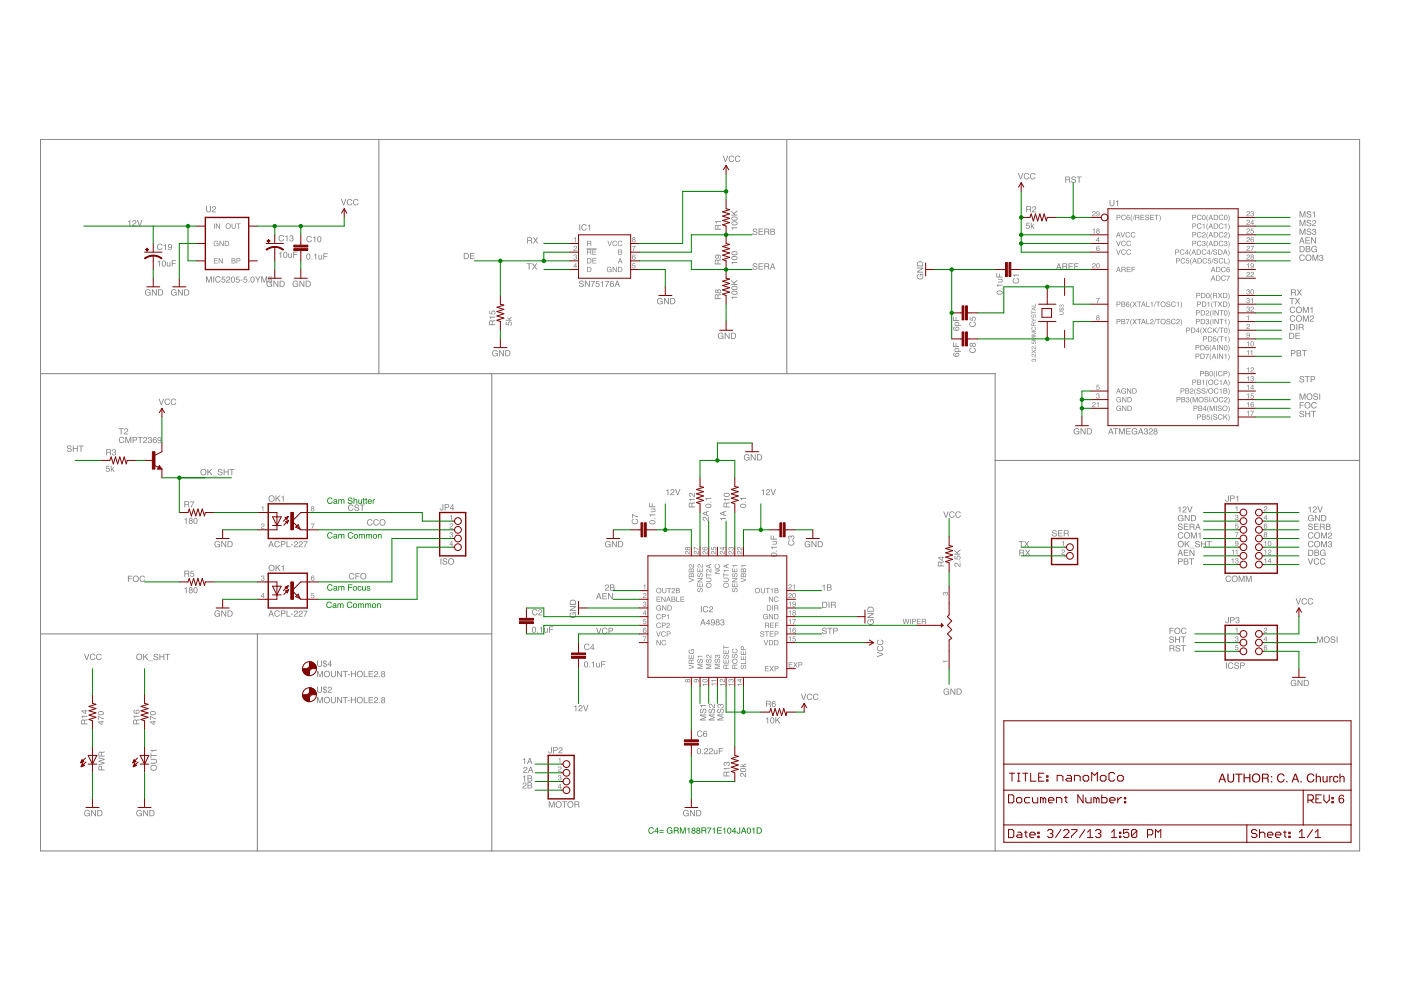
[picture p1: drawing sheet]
<svg xmlns="http://www.w3.org/2000/svg" width="297mm" height="210mm" viewBox="0 0 297 210" stroke-linecap="round" stroke-linejoin="round" font-family="sans-serif">
<path d="M8.6 29.5h279.7v150.9h-279.7zM80.3 29.5v49.7M166.8 29.5v49.7M8.6 79.2h202.4v101.2M104.3 79.2v101.2M211 97.6h77.3M8.6 134.4h95.7M54.6 134.4v46" fill="none" stroke="#808080" stroke-width=".21"/>
<g fill="#808080">
<path d="M65.1 53.9a.52 .52 0 0 1 .7 0 .52 .52 0 0 1 0 .7 .45 .45 0 0 1-.6 .4 .45 .45 0 0 1-.3-.6zM65.3 53.9a.55 .55 0 0 0-.2 .6 .55 .55 0 0 0 .4 .4 .54 .54 0 0 0 .2-.6 .54 .54 0 0 0-.4-.4zM66 54.8h.2v.2h-.2zM66.6 54l.4-.2v1.2h-.1v-.9h-.3zM67.5 54.1h.2v.7l.2 .1 .2-.1v-.7h.2v.9l-.2-.1a.33 .33 0 0 1-.3 .1 .33 .33 0 0 1-.3-.3zM68.6 53.7h.9v.2h-.7v.4h.6v.1h-.6v.6h-.2z" fill-rule="evenodd"/>
<path d="M59.2 53.6l.4-.2v1.3h-.1v-.9h-.3zM60.2 53.5a.52 .52 0 0 1 .7 .1 .52 .52 0 0 1 0 .7 .45 .45 0 0 1-.5 .4 .45 .45 0 0 1-.3-.7zM60.4 53.6a.55 .55 0 0 0-.2 .5 .55 .55 0 0 0 .4 .4 .54 .54 0 0 0 .2-.5 .54 .54 0 0 0-.4-.4zM61.1 53.7h.2v.7l.2 .1 .2-.1v-.7h.2v1l-.2-.2a.33 .33 0 0 1-.3 .2 .33 .33 0 0 1-.3-.3zM62.2 53.4h.9v.1h-.7v.4h.6v.2h-.6v.6h-.2z" fill-rule="evenodd"/>
<path d="M56.7 59.7a.58 .58 0 0 1 1 .2h-.2a.43 .43 0 0 0-.5-.2 .43 .43 0 0 0-.3 .5 .43 .43 0 0 0 .4 .5 .43 .43 0 0 0 .4-.4h-.4v-.2h.6v.7l-.2-.1a.66 .66 0 0 1-.9-.1 .66 .66 0 0 1 .1-.9zM58 59.5h.2l.6 1.1v-1.1h.2v1.3h-.2l-.7-1v1h-.1zM59.5 59.7v1h.4a.52 .52 0 0 0 .3-.6 .52 .52 0 0 0-.4-.4zM59.3 59.5h.5a.66 .66 0 0 1 .6 .7 .66 .66 0 0 1-.6 .6h-.5z" fill-rule="evenodd"/>
<path d="M62.2 59.7a.58 .58 0 0 1 1 .2h-.2a.43 .43 0 0 0-.5-.2 .43 .43 0 0 0-.3 .5 .43 .43 0 0 0 .4 .5 .43 .43 0 0 0 .4-.4h-.4v-.2h.6v.7l-.1-.1a.66 .66 0 0 1-1-.1 .66 .66 0 0 1 .1-.9zM63.5 59.5h.2l.7 1.1v-1.1h.1v1.3h-.2l-.6-1v1h-.2zM65 59.7v1h.4a.52 .52 0 0 0 .3-.6 .52 .52 0 0 0-.4-.4zM64.8 59.5h.5a.66 .66 0 0 1 .6 .7 .66 .66 0 0 1-.6 .6h-.5z" fill-rule="evenodd"/>
<path d="M211.4 61.8a.67 .67 0 0 1 .7-.2 .67 .67 0 0 1 .4 .6 .69 .69 0 0 1-.7 .3 .69 .69 0 0 1-.5-.6zM211.5 61.9a.49 .49 0 0 0 .4 .4 .49 .49 0 0 0 .5-.4l-.5-.1zM212.4 61.2h.2v.2h-.2zM211.3 60.4h1.3v.1h-.9v.3h-.2zM211.6 59.1h1l-.2 .2a.33 .33 0 0 1 .2 .3 .33 .33 0 0 1-.3 .3h-.7v-.2h.7l.1-.2-.1-.2h-.7zM211.3 57.9h.1v.8h.4v-.7h.2v.7h.6v.1h-1.3z" fill-rule="evenodd"/>
<path d="M194.5 58.2l.3-.1v.2a.43 .43 0 0 0-.2 .5 .43 .43 0 0 0 .5 .3 .43 .43 0 0 0 .5-.4 .43 .43 0 0 0-.4-.5v.4h-.2v-.5h.7l-.1 .1a.66 .66 0 0 1-.1 .9 .66 .66 0 0 1-.9 0 .66 .66 0 0 1-.1-.9zM194.4 56.8h1.3v.2l-1 .6h1v.2h-1.3v-.2l1.1-.7h-1.1zM194.7 55.7l-.1 .6h1v-.4a.55 .55 0 0 0-.9-.2zM194.6 55.5a.7 .7 0 0 1 1.1 .4v.6h-1.3v-.7z" fill-rule="evenodd"/>
<path d="M43.7 58.6h.2l.4 1.1 .4-1.1h.2v1.3h-.2l.1-1.1-.4 1.1h-.2l-.4-1.1v1.1h-.1zM45.2 58.6h.2v1.3h-.2zM45.8 58.8l.3-.2h.4l.2 .2 .1 .2h-.2a.45 .45 0 0 0-.6-.1 .45 .45 0 0 0-.1 .7 .45 .45 0 0 0 .7-.1l.2-.1a.62 .62 0 0 1-.9 .5 .62 .62 0 0 1-.2-1zM47.1 58.7h.6v.1h-.5l-.1 .4a.44 .44 0 0 1 .7 .2 .44 .44 0 0 1-.3 .6 .44 .44 0 0 1-.6-.4h.2a.28 .28 0 0 0 .4 .1 .28 .28 0 0 0 0-.4 .28 .28 0 0 0-.4 0h-.1zM48.1 58.7a.46 .46 0 0 1 .7 .3 .46 .46 0 0 1-.5 .5l-.2 .3h.7v.1h-.9l.2-.4a.45 .45 0 0 0 .4-.2 .45 .45 0 0 0 0-.5l-.5 .3zM49.1 58.8a.52 .52 0 0 1 .7 0 .52 .52 0 0 1 0 .7 .45 .45 0 0 1-.6 .4 .45 .45 0 0 1-.3-.6zM49.3 58.8a.55 .55 0 0 0-.2 .6 .55 .55 0 0 0 .4 .4 .54 .54 0 0 0 .2-.6 .54 .54 0 0 0-.4-.4zM50.1 58.7h.7v.1h-.6v.4a.44 .44 0 0 1 .6 .2 .44 .44 0 0 1-.3 .6 .44 .44 0 0 1-.5-.4h.1a.28 .28 0 0 0 .4 .1 .28 .28 0 0 0 .1-.4 .28 .28 0 0 0-.5 0h-.1zM51 59.3h.4v.2h-.4zM51.7 58.7h.7v.1h-.6v.4a.44 .44 0 0 1 .6 .2 .44 .44 0 0 1-.3 .6 .44 .44 0 0 1-.5-.4h.1a.28 .28 0 0 0 .5 .1 .28 .28 0 0 0 0-.4 .28 .28 0 0 0-.4 0h-.2zM52.7 59.7h.2v.2h-.2zM53.2 58.8a.52 .52 0 0 1 .7 0 .52 .52 0 0 1 .1 .7 .45 .45 0 0 1-.6 .4 .45 .45 0 0 1-.3-.6zM53.4 58.8a.55 .55 0 0 0-.2 .6 .55 .55 0 0 0 .4 .4 .54 .54 0 0 0 .2-.6 .54 .54 0 0 0-.4-.4zM54.1 58.6h.2l.4 .6 .3-.6h.3l-.5 .8v.5h-.2v-.5zM55.4 58.6h.3l.3 1.1 .4-1.1h.3v1.3h-.2v-1.1l-.4 1.1h-.2l-.3-1.1v1.1h-.2zM57 58.7h.6v.1h-.5l-.1 .4a.44 .44 0 0 1 .7 .2 .44 .44 0 0 1-.3 .6 .44 .44 0 0 1-.6-.4h.2a.28 .28 0 0 0 .4 .1 .28 .28 0 0 0 .1-.4 .28 .28 0 0 0-.5 0h-.1z" fill-rule="evenodd"/>
<path d="M33.4 55.5l.5-.3v1.3h-.2v-.9h-.3zM34.4 55.4a.52 .52 0 0 1 .7 0 .52 .52 0 0 1 .1 .7 .45 .45 0 0 1-.6 .4 .45 .45 0 0 1-.3-.6zM34.6 55.4a.55 .55 0 0 0-.2 .5 .55 .55 0 0 0 .4 .5 .54 .54 0 0 0 .2-.6 .54 .54 0 0 0-.4-.4zM35.4 55.5h.1v.7l.2 .2 .2-.2 .1-.7h.1v1l-.1-.1a.33 .33 0 0 1-.4 .1 .33 .33 0 0 1-.2-.3zM36.4 55.2h.9v.2h-.7v.3h.6v.2h-.6v.6h-.2z" fill-rule="evenodd"/>
<path d="M36.4 61.5a.58 .58 0 0 1 1 .3h-.1a.43 .43 0 0 0-.6-.3 .43 .43 0 0 0-.3 .5 .43 .43 0 0 0 .4 .5 .43 .43 0 0 0 .5-.4h-.4v-.1h.5v.7l-.1-.2a.66 .66 0 0 1-1 0 .66 .66 0 0 1 .1-1zM37.7 61.4h.2l.7 1v-1h.2v1.3h-.2l-.7-1.1v1.1h-.2zM39.2 61.5v1h.4a.52 .52 0 0 0 .3-.5 .52 .52 0 0 0-.4-.5zM39 61.4h.6a.66 .66 0 0 1 .5 .6 .66 .66 0 0 1-.5 .7h-.6z" fill-rule="evenodd"/>
<path d="M30.9 61.5a.58 .58 0 0 1 1 .3h-.2a.43 .43 0 0 0-.5-.3 .43 .43 0 0 0-.3 .5 .43 .43 0 0 0 .4 .5 .43 .43 0 0 0 .5-.4h-.4v-.1h.5v.7l-.1-.2a.66 .66 0 0 1-1 0 .66 .66 0 0 1 .1-1zM32.2 61.4h.2l.7 1v-1h.1v1.3h-.2l-.6-1.1v1.1h-.2zM33.7 61.5v1h.4a.52 .52 0 0 0 .3-.5 .52 .52 0 0 0-.4-.5zM33.5 61.4h.6a.66 .66 0 0 1 .5 .6 .66 .66 0 0 1-.5 .7h-.6z" fill-rule="evenodd"/>
<path d="M72.3 42.2h.2l.4 1.1 .3-1.1h.2l-.5 1.3h-.1zM73.7 42.4l.3-.2h.4l.2 .3 .1 .1h-.2a.45 .45 0 0 0-.6-.1 .45 .45 0 0 0-.1 .7 .45 .45 0 0 0 .7 0l.2-.2a.62 .62 0 0 1-.9 .5 .62 .62 0 0 1-.2-1zM75 42.4l.3-.2h.4l.2 .3 .1 .1h-.2a.45 .45 0 0 0-.6-.1 .45 .45 0 0 0-.1 .7 .45 .45 0 0 0 .7 0l.2-.2a.62 .62 0 0 1-.9 .5 .62 .62 0 0 1-.2-1z" fill-rule="evenodd"/>
<path d="M67.2 147.8h.3l.3 1.1 .4-1.1h.3v1.3h-.2v-1.1l-.4 1.1h-.1l-.4-1.1v1.1h-.2zM68.7 148.4a.67 .67 0 0 1 1.3 0 .67 .67 0 0 1-1.3 0zM68.9 148.4a.5 .5 0 0 0 .9 0 .5 .5 0 0 0-.9 0zM70.2 147.8h.1v.8a.34 .34 0 0 0 .4 .4 .34 .34 0 0 0 .3-.4v-.8h.2v.7a.52 .52 0 0 1-.5 .6 .52 .52 0 0 1-.5-.6zM71.5 147.8h.2l.6 1v-1h.2v1.3h-.2l-.7-1.1v1.1h-.1zM72.7 147.8h1v.1h-.4v1.2h-.2v-1.2h-.4zM73.7 148.5h.5v.2h-.5zM74.4 147.8h.2v.5h.7v-.5h.1v1.3h-.1v-.6h-.7v.6h-.2zM75.6 148.4a.7 .7 0 0 1 1.4 0 .7 .7 0 0 1-1.4 0zM75.8 148.4a.5 .5 0 0 0 1 0 .5 .5 0 0 0-1 0zM77.1 147.8h.2v1.1h.7v.2h-.9zM78.2 147.8h.9v.1h-.8v.4h.8v.2h-.8v.4h.8v.2h-.9zM79.5 147.9a.46 .46 0 0 1 .7 .3 .46 .46 0 0 1-.6 .5l-.1 .2h.7v.2h-.9l.1-.4a.45 .45 0 0 0 .5-.2 .45 .45 0 0 0-.1-.5l-.5 .3zM80.4 148.9h.2v.2h-.2zM81 148.2a.22 .22 0 0 0 .4 0 .22 .22 0 0 0-.4 0zM81 148.7a.26 .26 0 0 0 .5 0 .26 .26 0 0 0-.5 0zM80.9 147.9a.36 .36 0 0 1 .6-.1 .36 .36 0 0 1 0 .6 .39 .39 0 0 1 0 .6 .39 .39 0 0 1-.6 0 .39 .39 0 0 1 .1-.6l-.2-.2z" fill-rule="evenodd"/>
<path d="M67.2 142.3h.3l.3 1.1 .4-1.1h.3v1.3h-.2v-1.1l-.4 1.1h-.1l-.4-1.1v1.1h-.2zM68.7 142.9a.67 .67 0 0 1 1.3 0 .67 .67 0 0 1-1.3 0zM68.9 142.9a.5 .5 0 0 0 .9 0 .5 .5 0 0 0-.9 0zM70.2 142.3h.1v.8a.34 .34 0 0 0 .4 .3 .34 .34 0 0 0 .3-.3v-.8h.2v.7a.52 .52 0 0 1-.5 .6 .52 .52 0 0 1-.5-.6zM71.5 142.3h.2l.6 1v-1h.2v1.3h-.2l-.7-1.1v1.1h-.1zM72.7 142.3h1v.1h-.4v1.2h-.2v-1.2h-.4zM73.7 143h.5v.1h-.5zM74.4 142.3h.2v.5h.7v-.5h.1v1.3h-.1v-.6h-.7v.6h-.2zM75.6 142.9a.7 .7 0 0 1 1.4 0 .7 .7 0 0 1-1.4 0zM75.8 142.9a.5 .5 0 0 0 1 0 .5 .5 0 0 0-1 0zM77.1 142.3h.2v1.1h.7v.2h-.9zM78.2 142.3h.9v.1h-.8v.4h.8v.2h-.8v.4h.8v.2h-.9zM79.5 142.4a.46 .46 0 0 1 .7 .3 .46 .46 0 0 1-.6 .5l-.1 .2h.7v.2h-.9l.1-.4a.45 .45 0 0 0 .5-.3 .45 .45 0 0 0-.1-.5l-.5 .3zM80.4 143.4h.2v.2h-.2zM81 142.6a.22 .22 0 0 0 .4 0 .22 .22 0 0 0-.4 0zM81 143.2a.26 .26 0 0 0 .5 0 .26 .26 0 0 0-.5 0zM80.9 142.4a.36 .36 0 0 1 .6-.1 .36 .36 0 0 1 0 .6 .39 .39 0 0 1 0 .6 .39 .39 0 0 1-.6 0 .39 .39 0 0 1 .1-.6l-.2-.3z" fill-rule="evenodd"/>
<path d="M235.5 91l-.2 .6h.4zM235.4 90.8h.2l.5 1.3h-.2l-.1-.4h-.5l-.2 .4h-.2zM236 90.8h1.1v.1h-.5v1.2h-.1v-1.2h-.5zM237.2 90.8h.3l.4 1.1 .3-1.1h.3v1.3h-.2v-1.1l-.3 1.1h-.2l-.4-1.1v1.1h-.2zM238.8 90.8h.9v.2h-.8v.4h.8v.1h-.8v.4h.8v.2h-.9zM240.1 90.9a.58 .58 0 0 1 1 .3h-.2a.43 .43 0 0 0-.5-.3 .43 .43 0 0 0-.3 .6 .43 .43 0 0 0 .4 .5 .43 .43 0 0 0 .5-.5h-.5v-.1h.6v.7l-.1-.2a.66 .66 0 0 1-1 0 .66 .66 0 0 1 .1-1zM241.9 91l-.3 .6h.5zM241.8 90.8h.2l.4 1.3h-.2l-.1-.4h-.5l-.1 .4h-.2zM242.6 91l.3-.2a.33 .33 0 0 1 .4 .2 .33 .33 0 0 1-.1 .4 .43 .43 0 0 1-.1 .8 .43 .43 0 0 1-.6-.5h.2a.26 .26 0 0 0 .3 .3 .26 .26 0 0 0 0-.5h-.1v-.1a.21 .21 0 0 0 .3-.2 .21 .21 0 0 0-.2-.2l-.3 .2h-.2zM243.7 90.9a.46 .46 0 0 1 .7 .3 .46 .46 0 0 1-.5 .5l-.2 .2h.7v.2h-.9l.2-.4a.45 .45 0 0 0 .4-.2 .45 .45 0 0 0 0-.5l-.5 .3zM244.8 91.2a.22 .22 0 0 0 .4 0 .22 .22 0 0 0-.4 0zM244.7 91.8a.26 .26 0 0 0 .5 0 .26 .26 0 0 0-.5 0zM244.7 90.9a.36 .36 0 0 1 .6 0 .36 .36 0 0 1-.1 .5 .39 .39 0 0 1 .1 .6 .39 .39 0 0 1-.6 0 .39 .39 0 0 1 .1-.6l-.2-.2z" fill-rule="evenodd"/>
<path d="M215.8 36.7h.2l.4 1.1 .4-1.1h.2l-.5 1.3h-.2zM217.2 36.9l.3-.2h.4l.3 .2v.2h-.2a.45 .45 0 0 0-.6-.1 .45 .45 0 0 0 0 .7 .45 .45 0 0 0 .6-.1l.2-.1a.62 .62 0 0 1-.9 .5 .62 .62 0 0 1-.2-1zM218.5 36.9l.3-.2h.4l.3 .2v.2h-.1a.45 .45 0 0 0-.7-.1 .45 .45 0 0 0 0 .7 .45 .45 0 0 0 .6-.1l.2-.1a.62 .62 0 0 1-.8 .5 .62 .62 0 0 1-.2-1z" fill-rule="evenodd"/>
<path d="M227.8 90.9a.58 .58 0 0 1 1 .3h-.2a.43 .43 0 0 0-.5-.3 .43 .43 0 0 0-.3 .6 .43 .43 0 0 0 .4 .5 .43 .43 0 0 0 .5-.5h-.4v-.1h.5v.7l-.1-.2a.66 .66 0 0 1-1 0 .66 .66 0 0 1 .1-1zM229.1 90.8h.2l.7 1.1v-1.1h.1v1.3h-.2l-.6-1.1v1.1h-.2zM230.6 90.9v1h.4a.52 .52 0 0 0 .3-.5 .52 .52 0 0 0-.4-.5zM230.4 90.8h.6a.66 .66 0 0 1 .5 .6 .66 .66 0 0 1-.5 .7h-.6z" fill-rule="evenodd"/>
<path d="M22.6 98.8h.6v.1h-.5l-.1 .4a.44 .44 0 0 1 .7 .2 .44 .44 0 0 1-.3 .6 .44 .44 0 0 1-.6-.4h.2a.28 .28 0 0 0 .4 .1 .28 .28 0 0 0 0-.4 .28 .28 0 0 0-.4 .1l-.1-.1zM23.5 98.7h.1v.8l.5-.4h.2l-.4 .3 .4 .6h-.2l-.3-.5-.2 .5h-.1z" fill-rule="evenodd"/>
<path d="M39.1 124.7l.5-.2v1.3h-.2v-.9h-.3zM40.2 124.8a.22 .22 0 0 0 .4 0 .22 .22 0 0 0-.4 0zM40.2 125.4a.26 .26 0 0 0 .5 0 .26 .26 0 0 0-.5 0zM40.1 124.6a.36 .36 0 0 1 .6-.1 .36 .36 0 0 1 0 .6 .39 .39 0 0 1 0 .6 .39 .39 0 0 1-.5 0 .39 .39 0 0 1 0-.6l-.2-.3zM41.2 124.6a.52 .52 0 0 1 .6 .1 .52 .52 0 0 1 .1 .7 .45 .45 0 0 1-.6 .4 .45 .45 0 0 1-.3-.6zM41.3 124.7a.55 .55 0 0 0-.1 .5 .55 .55 0 0 0 .4 .4 .54 .54 0 0 0 .2-.5 .54 .54 0 0 0-.5-.4z" fill-rule="evenodd"/>
<path d="M39.1 110l.5-.2v1.3h-.2v-1h-.3zM40.2 110.1a.22 .22 0 0 0 .4 0 .22 .22 0 0 0-.4 0zM40.2 110.7a.26 .26 0 0 0 .5 0 .26 .26 0 0 0-.5 0zM40.1 109.9a.36 .36 0 0 1 .6-.1 .36 .36 0 0 1 0 .6 .39 .39 0 0 1 0 .6 .39 .39 0 0 1-.5 0 .39 .39 0 0 1 0-.6l-.2-.3zM41.2 109.9a.52 .52 0 0 1 .6 .1 .52 .52 0 0 1 .1 .6 .45 .45 0 0 1-.6 .5 .45 .45 0 0 1-.3-.7zM41.3 110a.55 .55 0 0 0-.1 .5 .55 .55 0 0 0 .4 .4 .54 .54 0 0 0 .2-.5 .54 .54 0 0 0-.5-.4z" fill-rule="evenodd"/>
<path d="M57.5 114.9l-.2 .6h.4zM57.4 114.7h.2l.5 1.3h-.2l-.2-.4h-.5l-.1 .4h-.2zM58.3 114.9l.3-.2h.4l.3 .2v.2h-.2a.45 .45 0 0 0-.6-.1 .45 .45 0 0 0 0 .7 .45 .45 0 0 0 .6 0l.2-.2a.62 .62 0 0 1-.9 .5 .62 .62 0 0 1-.2-1zM59.6 114.7h.5a.38 .38 0 0 1 .4 .4 .38 .38 0 0 1-.4 .4h-.4v.5h-.1zM59.7 114.9v.4h.4a.23 .23 0 0 0 .3-.2 .23 .23 0 0 0-.3-.2zM60.8 114.7h.1v1.2h.7v.1h-.8zM61.7 115.4h.4v.2h-.4zM62.5 114.8a.46 .46 0 0 1 .7 .3 .46 .46 0 0 1-.6 .6l-.1 .2h.7v.1h-.9l.1-.4a.45 .45 0 0 0 .5-.2 .45 .45 0 0 0-.1-.5l-.5 .3zM63.5 114.8a.46 .46 0 0 1 .7 .3 .46 .46 0 0 1-.5 .6l-.2 .2h.7v.1h-.9l.2-.4a.45 .45 0 0 0 .4-.2 .45 .45 0 0 0 0-.5l-.6 .3zM64.3 114.8h.9l-.5 1.2h-.2l.1-.2 .4-.9h-.7z" fill-rule="evenodd"/>
<path d="M57.5 129.6l-.2 .6h.4zM57.4 129.4h.2l.5 1.3h-.2l-.2-.4h-.5l-.1 .4h-.2zM58.3 129.6l.3-.2h.4l.3 .3v.1h-.2a.45 .45 0 0 0-.6-.1 .45 .45 0 0 0 0 .7 .45 .45 0 0 0 .6 0l.2-.1a.62 .62 0 0 1-.9 .4 .62 .62 0 0 1-.2-1zM59.6 129.4h.5a.38 .38 0 0 1 .4 .4 .38 .38 0 0 1-.4 .4h-.4v.5h-.1zM59.7 129.6v.4h.4a.23 .23 0 0 0 .3-.2 .23 .23 0 0 0-.3-.2zM60.8 129.4h.1v1.2h.7v.1h-.8zM61.7 130.1h.4v.2h-.4zM62.5 129.5a.46 .46 0 0 1 .7 .3 .46 .46 0 0 1-.6 .6l-.1 .2h.7v.1h-.9l.1-.4a.45 .45 0 0 0 .5-.2 .45 .45 0 0 0-.1-.5l-.5 .3zM63.5 129.5a.46 .46 0 0 1 .7 .3 .46 .46 0 0 1-.5 .6l-.2 .2h.7v.1h-.9l.2-.4a.45 .45 0 0 0 .4-.2 .45 .45 0 0 0 0-.5l-.6 .3zM64.3 129.5h.9l-.5 1.2h-.2l.1-.2 .4-.9h-.7z" fill-rule="evenodd"/>
<path d="M45.6 114.9a.58 .58 0 0 1 1 .2h-.1a.43 .43 0 0 0-.6-.2 .43 .43 0 0 0-.3 .5 .43 .43 0 0 0 .4 .5 .43 .43 0 0 0 .5-.4h-.4v-.2h.6v.7l-.2-.1a.66 .66 0 0 1-1-.1 .66 .66 0 0 1 .1-.9zM46.9 114.7h.2l.7 1.1v-1.1h.2v1.3h-.2l-.7-1v1h-.2zM48.4 114.9v1h.4a.52 .52 0 0 0 .3-.6 .52 .52 0 0 0-.4-.4zM48.2 114.7h.6a.66 .66 0 0 1 .5 .7 .66 .66 0 0 1-.5 .6h-.6z" fill-rule="evenodd"/>
<path d="M45.6 129.6a.58 .58 0 0 1 1 .2h-.1a.43 .43 0 0 0-.6-.2 .43 .43 0 0 0-.3 .5 .43 .43 0 0 0 .4 .5 .43 .43 0 0 0 .5-.4h-.4v-.2h.6v.7l-.2-.1a.66 .66 0 0 1-1-.1 .66 .66 0 0 1 .1-.9zM46.9 129.4h.2l.7 1.1v-1.1h.2v1.3h-.2l-.7-1v1h-.2zM48.4 129.6v1h.4a.52 .52 0 0 0 .3-.5 .52 .52 0 0 0-.4-.5zM48.2 129.4h.6a.66 .66 0 0 1 .5 .7 .66 .66 0 0 1-.5 .6h-.6z" fill-rule="evenodd"/>
<path d="M25.4 92.8l.2-.2h.4l.3 .3 .1 .1h-.2a.45 .45 0 0 0-.7-.1 .45 .45 0 0 0 0 .7 .45 .45 0 0 0 .7 0l.2-.1a.62 .62 0 0 1-.9 .4 .62 .62 0 0 1-.2-1zM26.6 92.6h.2l.4 1.1 .4-1.1h.2v1.3h-.1v-1.1l-.4 1.1h-.2l-.4-1.1v1.1h-.1zM28.1 92.6h.6a.38 .38 0 0 1 .4 .4 .38 .38 0 0 1-.4 .4h-.4v.5h-.2zM28.3 92.8v.4h.3a.23 .23 0 0 0 .3-.2 .23 .23 0 0 0-.3-.2zM29.2 92.6h1.1v.2h-.5v1.1h-.2v-1.1h-.4zM30.5 92.7a.46 .46 0 0 1 .7 .3 .46 .46 0 0 1-.5 .6l-.2 .2h.7v.1h-.9l.2-.4a.45 .45 0 0 0 .4-.2 .45 .45 0 0 0 0-.5l-.5 .3zM31.4 92.8l.4-.1a.33 .33 0 0 1 .4 .2 .33 .33 0 0 1-.2 .4 .43 .43 0 0 1-.1 .7 .43 .43 0 0 1-.6-.5h.2a.26 .26 0 0 0 .4 .3 .26 .26 0 0 0 0-.4h-.2v-.2a.21 .21 0 0 0 .3-.1 .21 .21 0 0 0-.2-.3l-.3 .3h-.1zM32.5 92.8l.5-.1 .2 .3-.5-.2-.2 .5a.43 .43 0 0 1 .7 .1 .43 .43 0 0 1-.3 .6 .43 .43 0 0 1-.5-.4zM32.6 93.5a.27 .27 0 0 0 .5 0 .27 .27 0 0 0-.5 0zM33.5 92.8a.51 .51 0 0 1 .7 0 .51 .51 0 0 1 0 .7 .42 .42 0 0 1-.3 .5 .42 .42 0 0 1-.5-.4l.5 .2 .2-.4a.41 .41 0 0 1-.6 0 .41 .41 0 0 1 0-.6zM33.6 93.1a.27 .27 0 0 0 .5 0 .27 .27 0 0 0-.5 0z" fill-rule="evenodd"/>
<path d="M217.6 47.2h.7v.2h-.5l-.1 .4a.44 .44 0 0 1 .6 .2 .44 .44 0 0 1-.3 .6 .44 .44 0 0 1-.5-.4h.2a.28 .28 0 0 0 .4 .1 .28 .28 0 0 0 0-.4 .28 .28 0 0 0-.4 0h-.2zM218.6 47.2h.1v.7l.4-.4h.2l-.3 .4 .3 .6h-.2l-.3-.5-.1 .5h-.1z" fill-rule="evenodd"/>
<path d="M33.6 84.5h.2l.4 1.2 .4-1.2h.2l-.5 1.3h-.2zM35 84.7l.3-.2h.4l.3 .3v.1h-.1a.45 .45 0 0 0-.7 0 .45 .45 0 0 0 0 .6 .45 .45 0 0 0 .6 0l.2-.1a.62 .62 0 0 1-.8 .4 .62 .62 0 0 1-.2-1zM36.4 84.7l.2-.2h.4l.3 .3v.1h-.1a.45 .45 0 0 0-.7 0 .45 .45 0 0 0 0 .6 .45 .45 0 0 0 .7 0l.2-.1a.62 .62 0 0 1-.9 .4 .62 .62 0 0 1-.2-1z" fill-rule="evenodd"/>
<path d="M122.9 59.6l.5-.1 .3 .2v.2h-.1a.3 .3 0 0 0-.3-.3 .3 .3 0 0 0-.3 .3v.1a.52 .52 0 0 1 .6 .2 .52 .52 0 0 1 0 .6l-.3 .1a.45 .45 0 0 1-.6-.5h.2a.34 .34 0 0 0 .4 .3 .34 .34 0 0 0 .3-.3l-.1-.1a.54 .54 0 0 1-.5-.1 .54 .54 0 0 1-.1-.6zM124 59.5h.2l.7 1.1v-1.1h.1v1.3h-.2l-.6-1v1h-.2zM125.3 59.6h.8l-.5 1.2h-.2l.1-.2 .5-.9h-.7zM126.4 59.6h.7v.1h-.6v.4a.44 .44 0 0 1 .6 .2 .44 .44 0 0 1-.3 .6 .44 .44 0 0 1-.5-.4h.1a.28 .28 0 0 0 .4 .1 .28 .28 0 0 0 .1-.4 .28 .28 0 0 0-.5 .1h-.1zM127.4 59.8l.5-.2v1.2h-.2v-.9h-.3zM128.3 59.6h.9l-.6 1.2h-.1v-.2l.5-.9h-.7zM129.5 59.7l.5-.1 .2 .3-.5-.2-.2 .5a.43 .43 0 0 1 .6 .1 .43 .43 0 0 1-.3 .6 .43 .43 0 0 1-.5-.4zM129.5 60.4a.27 .27 0 0 0 .5 0 .27 .27 0 0 0-.5 0zM130.9 59.7l-.3 .6h.5zM130.8 59.5h.2l.4 1.3h-.2l-.1-.4h-.5l-.1 .4h-.2z" fill-rule="evenodd"/>
<path d="M139.5 63.3a.58 .58 0 0 1 1 .3h-.2a.43 .43 0 0 0-.5-.3 .43 .43 0 0 0-.3 .6 .43 .43 0 0 0 .4 .5 .43 .43 0 0 0 .4-.5h-.4v-.1h.6v.7l-.2-.2a.66 .66 0 0 1-.9 0 .66 .66 0 0 1 .1-1zM140.8 63.2h.2l.6 1.1v-1.1h.2v1.3h-.2l-.7-1.1v1.1h-.1zM142.3 63.3v1.1l.4-.1a.52 .52 0 0 0 .3-.5 .52 .52 0 0 0-.4-.5zM142.1 63.2h.5a.66 .66 0 0 1 .6 .6 .66 .66 0 0 1-.6 .7h-.5z" fill-rule="evenodd"/>
<path d="M155.1 48.2h1.2v.2h-.9v.3h-.1zM155.2 47.1a.67 .67 0 0 1 .7-.2 .67 .67 0 0 1 .4 .7 .69 .69 0 0 1-.7 .2 .69 .69 0 0 1-.5-.6zM155.2 47.2a.49 .49 0 0 0 .5 .4 .49 .49 0 0 0 .5-.4l-.5-.1zM155.2 46.1a.67 .67 0 0 1 .7-.2 .67 .67 0 0 1 .4 .6 .69 .69 0 0 1-.7 .3 .69 .69 0 0 1-.5-.6zM155.2 46.2a.49 .49 0 0 0 .5 .4 .49 .49 0 0 0 .5-.4l-.5-.1zM155 44.6l.6 .6 .7-.6v.2l-.6 .5 .2 .2h.4v.2h-1.3v-.2h.7l-.7-.6z" fill-rule="evenodd"/>
<path d="M155.1 62.9h1.2v.2h-.9v.3h-.1zM155.2 61.8a.67 .67 0 0 1 .7-.2 .67 .67 0 0 1 .4 .7 .69 .69 0 0 1-.7 .2 .69 .69 0 0 1-.5-.6zM155.2 61.9a.49 .49 0 0 0 .5 .4 .49 .49 0 0 0 .5-.3l-.5-.2zM155.2 60.8a.67 .67 0 0 1 .7-.2 .67 .67 0 0 1 .4 .7 .69 .69 0 0 1-.7 .2 .69 .69 0 0 1-.5-.6zM155.2 60.9a.49 .49 0 0 0 .5 .4 .49 .49 0 0 0 .5-.3l-.5-.2zM155 59.4l.6 .5 .7-.6v.3l-.6 .4 .2 .2h.4v.2h-1.3v-.2h.7l-.7-.6z" fill-rule="evenodd"/>
<path d="M155.1 55.6h1.2v.1h-.9v.3h-.1zM155.2 54.4a.67 .67 0 0 1 .7-.1 .67 .67 0 0 1 .4 .6 .69 .69 0 0 1-.7 .3 .69 .69 0 0 1-.5-.6zM155.2 54.6a.49 .49 0 0 0 .5 .4 .49 .49 0 0 0 .5-.4l-.5-.2zM155.2 53.4a.67 .67 0 0 1 .7-.1 .67 .67 0 0 1 .4 .6 .69 .69 0 0 1-.7 .2 .69 .69 0 0 1-.5-.5zM155.2 53.6a.49 .49 0 0 0 .5 .4 .49 .49 0 0 0 .5-.4l-.5-.2z" fill-rule="evenodd"/>
<path d="M152.4 70.7a.58 .58 0 0 1 1 .3h-.2a.43 .43 0 0 0-.5-.3 .43 .43 0 0 0-.3 .5 .43 .43 0 0 0 .3 .5 .43 .43 0 0 0 .5-.4h-.4v-.1h.6v.7l-.2-.2a.66 .66 0 0 1-.9 0 .66 .66 0 0 1 .1-1zM153.7 70.6h.2l.6 1v-1h.2v1.3h-.2l-.7-1.1v1.1h-.1zM155.2 70.7v1h.4a.52 .52 0 0 0 .3-.5 .52 .52 0 0 0-.4-.5zM155 70.6h.5a.66 .66 0 0 1 .6 .6 .66 .66 0 0 1-.6 .7h-.5z" fill-rule="evenodd"/>
<path d="M149 131.5l-.2 .5h.4zM148.9 131.3h.2l.5 1.3h-.2l-.1-.4h-.5l-.2 .4h-.2zM150.2 131.6l-.4 .5h.4zM150.3 131.3h.1v.8h.2v.2h-.2v.3h-.2v-.3h-.5zM150.8 131.4a.51 .51 0 0 1 .7 .1 .51 .51 0 0 1 .1 .6 .42 .42 0 0 1-.4 .5 .42 .42 0 0 1-.5-.3l.5 .2 .2-.5a.41 .41 0 0 1-.6 0 .41 .41 0 0 1 0-.6zM150.9 131.7a.27 .27 0 0 0 .5 0 .27 .27 0 0 0-.5 0zM151.9 131.7a.25 .25 0 0 0 .5 0 .25 .25 0 0 0-.5 0zM151.9 132.2a.26 .26 0 0 0 .5 0 .26 .26 0 0 0-.5 0zM151.9 131.4a.36 .36 0 0 1 .5-.1 .36 .36 0 0 1 0 .6 .39 .39 0 0 1 .1 .6 .39 .39 0 0 1-.6 0 .39 .39 0 0 1 0-.6l-.1-.3zM152.8 131.5l.3-.2a.33 .33 0 0 1 .4 .2 .33 .33 0 0 1-.1 .4 .43 .43 0 0 1-.1 .7 .43 .43 0 0 1-.6-.4h.2a.26 .26 0 0 0 .4 .3 .26 .26 0 0 0 0-.5h-.2v-.1a.21 .21 0 0 0 .3-.2 .21 .21 0 0 0-.2-.3l-.3 .3h-.2z" fill-rule="evenodd"/>
<path d="M169.8 147.1h.2l.4 1.1 .4-1.1h.2l-.5 1.3h-.2zM171.2 147.3l.3-.2h.4l.3 .2v.2h-.2a.45 .45 0 0 0-.6-.1 .45 .45 0 0 0 0 .7 .45 .45 0 0 0 .6-.1l.2-.1a.62 .62 0 0 1-.9 .5 .62 .62 0 0 1-.2-1zM172.5 147.3l.3-.2h.4l.3 .2v.2h-.1a.45 .45 0 0 0-.7-.1 .45 .45 0 0 0 0 .7 .45 .45 0 0 0 .6-.1l.2-.1a.62 .62 0 0 1-.8 .5 .62 .62 0 0 1-.3-1z" fill-rule="evenodd"/>
<path d="M162.4 152.3l.5-.2v1.3h-.2v-.9h-.3zM163.4 152.2a.52 .52 0 0 1 .7 .1 .52 .52 0 0 1 .1 .7 .45 .45 0 0 1-.6 .4 .45 .45 0 0 1-.3-.6zM163.6 152.3a.55 .55 0 0 0-.2 .5 .55 .55 0 0 0 .4 .4 .54 .54 0 0 0 .2-.5 .54 .54 0 0 0-.4-.4zM164.4 152.1h.2v.6l.6-.6h.2l-.5 .5 .6 .8h-.3l-.4-.7-.2 .2v.5h-.2z" fill-rule="evenodd"/>
<path d="M120.9 130l.3-.2v.2a.43 .43 0 0 0-.3 .6 .43 .43 0 0 0 .6 .2 .43 .43 0 0 0 .5-.3 .43 .43 0 0 0-.4-.5v.4h-.2v-.6h.7l-.2 .2a.66 .66 0 0 1 0 .9 .66 .66 0 0 1-.9 0 .66 .66 0 0 1-.1-.9zM120.8 128.5h1.3v.2l-1 .7h1v.1h-1.3v-.2l1.1-.6h-1.1zM121.1 127.4l-.1 .6h1v-.4a.55 .55 0 0 0-.9-.2zM121 127.3a.7 .7 0 0 1 1.1 .4v.5h-1.3v-.7z" fill-rule="evenodd"/>
<path d="M184 131.4l.3-.1v.2a.43 .43 0 0 0-.2 .5 .43 .43 0 0 0 .5 .3 .43 .43 0 0 0 .5-.4 .43 .43 0 0 0-.4-.4v.4h-.2v-.6h.7l-.1 .2a.66 .66 0 0 1-.1 .8 .66 .66 0 0 1-.9 0 .66 .66 0 0 1-.1-.9zM183.9 130h1.3v.2l-1 .7h1v.1h-1.3v-.2l1.1-.6h-1.1zM184.2 128.9l-.1 .6h1v-.4a.55 .55 0 0 0-.9-.2zM184.1 128.8a.7 .7 0 0 1 1.1 .4v.5h-1.3v-.7z" fill-rule="evenodd"/>
<path d="M112.9 133a.52 .52 0 0 1 .7 .1 .52 .52 0 0 1 0 .6 .45 .45 0 0 1-.5 .5 .45 .45 0 0 1-.3-.7zM113.1 133a.55 .55 0 0 0-.2 .6 .55 .55 0 0 0 .4 .4 .54 .54 0 0 0 .2-.5 .54 .54 0 0 0-.4-.5zM113.9 133.9h.2v.2h-.2zM114.4 133.1l.5-.2v1.2h-.2v-.9h-.3zM115.4 133.2h.1v.7l.2 .1 .2-.1 .1-.7h.1v.9l-.1-.1a.33 .33 0 0 1-.4 .2 .33 .33 0 0 1-.2-.4zM116.4 132.8h.9v.2h-.7v.4h.6v.1h-.6v.6h-.2z" fill-rule="evenodd"/>
<path d="M124 140.4a.52 .52 0 0 1 .6 0 .52 .52 0 0 1 .1 .7 .45 .45 0 0 1-.6 .4 .45 .45 0 0 1-.3-.6zM124.1 140.4a.55 .55 0 0 0-.1 .6 .55 .55 0 0 0 .4 .4 .54 .54 0 0 0 .2-.6 .54 .54 0 0 0-.5-.4zM124.9 141.3h.2v.2h-.2zM125.5 140.5l.4-.3v1.3h-.1v-.9h-.3zM126.4 140.5h.2v.7l.2 .2 .2-.2v-.7h.2v1l-.2-.1a.33 .33 0 0 1-.3 .1 .33 .33 0 0 1-.3-.3zM127.5 140.2h.9v.2h-.8v.4h.7v.1h-.7v.6h-.1z" fill-rule="evenodd"/>
<path d="M128.4 114.9a.58 .58 0 0 1 1 .2h-.1a.43 .43 0 0 0-.6-.2 .43 .43 0 0 0-.3 .5 .43 .43 0 0 0 .4 .5 .43 .43 0 0 0 .5-.4h-.4v-.2h.6v.7l-.2-.1a.66 .66 0 0 1-1-.1 .66 .66 0 0 1 .1-.9zM129.7 114.7h.2l.7 1.1v-1.1h.2v1.3h-.2l-.7-1v1h-.2zM131.2 114.9v1h.4a.52 .52 0 0 0 .4-.6 .52 .52 0 0 0-.5-.4zM131.1 114.7h.5a.66 .66 0 0 1 .5 .7 .66 .66 0 0 1-.5 .6h-.5z" fill-rule="evenodd"/>
<path d="M147.9 158.8a.52 .52 0 0 1 .7 0 .52 .52 0 0 1 0 .7 .45 .45 0 0 1-.6 .4 .45 .45 0 0 1-.3-.6zM148.1 158.8a.55 .55 0 0 0-.2 .6 .55 .55 0 0 0 .4 .4 .54 .54 0 0 0 .2-.6 .54 .54 0 0 0-.4-.4zM148.9 159.7h.1v.2h-.1zM149.4 158.7a.46 .46 0 0 1 .7 .3 .46 .46 0 0 1-.5 .5l-.2 .2h.7v.2h-.8l.1-.4a.45 .45 0 0 0 .5-.2 .45 .45 0 0 0-.1-.5l-.5 .3zM150.5 158.7a.46 .46 0 0 1 .7 .3 .46 .46 0 0 1-.6 .5l-.1 .2h.6v.2h-.8l.1-.4a.45 .45 0 0 0 .5-.2 .45 .45 0 0 0-.1-.5l-.5 .3zM151.3 158.9h.2v.7l.2 .2 .2-.2v-.7h.2v1l-.1-.1a.33 .33 0 0 1-.4 .1 .33 .33 0 0 1-.3-.3zM152.4 158.6h.9v.2h-.7v.4h.6v.1h-.6v.6h-.2z" fill-rule="evenodd"/>
<path d="M145 171.9a.58 .58 0 0 1 1 .2h-.2a.43 .43 0 0 0-.5-.2 .43 .43 0 0 0-.3 .5 .43 .43 0 0 0 .4 .5 .43 .43 0 0 0 .5-.4h-.5v-.1h.6v.7l-.1-.2a.66 .66 0 0 1-1 0 .66 .66 0 0 1 .1-1zM146.3 171.7h.2l.7 1.1v-1.1h.1v1.4h-.2l-.6-1.1v1.1h-.2zM147.8 171.9v1h.4a.52 .52 0 0 0 .3-.5 .52 .52 0 0 0-.4-.5zM147.6 171.7h.5a.66 .66 0 0 1 .6 .7 .66 .66 0 0 1-.6 .7h-.5z" fill-rule="evenodd"/>
<path d="M185.9 138.2l1.4 .5v.2l-1.4 .4v-.2l1.2-.3-1.2-.4zM186 137.1l.3-.2v.2a.45 .45 0 0 0 0 .7 .45 .45 0 0 0 .6 0 .45 .45 0 0 0 0-.7l-.1-.2a.62 .62 0 0 1 .4 .9 .62 .62 0 0 1-1 .2l-.3-.3zM186 135.8l.3-.2v.2a.45 .45 0 0 0 0 .6 .45 .45 0 0 0 .6 .1 .45 .45 0 0 0 0-.7l-.1-.2a.62 .62 0 0 1 .4 .9 .62 .62 0 0 1-1 .2l-.3-.4z" fill-rule="evenodd"/>
<path d="M157 107a.67 .67 0 0 1 .7-.2 .67 .67 0 0 1 .5 .6 .69 .69 0 0 1-.8 .3 .69 .69 0 0 1-.5-.6zM157.1 107.1a.49 .49 0 0 0 .4 .4 .49 .49 0 0 0 .5-.4l-.5-.1zM158 106.4h.2v.2h-.2zM156.9 105.6h1.3v.1h-.9v.3h-.1z" fill-rule="evenodd"/>
<path d="M149.6 107a.67 .67 0 0 1 .8-.2 .67 .67 0 0 1 .4 .6 .69 .69 0 0 1-.7 .3 .69 .69 0 0 1-.5-.6zM149.7 107.1a.49 .49 0 0 0 .5 .4 .49 .49 0 0 0 .5-.4l-.5-.1zM150.6 106.4h.2v.2h-.2zM149.5 105.6h1.3v.1h-.9v.3h-.1z" fill-rule="evenodd"/>
<path d="M137.8 110.5a.67 .67 0 0 1 .7-.2 .67 .67 0 0 1 .4 .6 .69 .69 0 0 1-.7 .3 .69 .69 0 0 1-.5-.6zM137.9 110.6a.49 .49 0 0 0 .4 .4 .49 .49 0 0 0 .5-.4l-.5-.1zM138.8 109.9h.1v.2h-.1zM137.7 109.1h1.2v.1h-.9v.3h-.1zM138 107.8h.9l-.1 .2a.33 .33 0 0 1 .2 .3 .33 .33 0 0 1-.4 .3h-.6v-.2h.7l.1-.2-.1-.2h-.7zM137.6 106.6h.2v.8h.4v-.7h.2v.7h.5v.1h-1.3z" fill-rule="evenodd"/>
<path d="M157.9 96.5a.58 .58 0 0 1 1 .2h-.2a.43 .43 0 0 0-.5-.2 .43 .43 0 0 0-.3 .5 .43 .43 0 0 0 .4 .5 .43 .43 0 0 0 .4-.4h-.4v-.2h.6v.7l-.2-.1a.66 .66 0 0 1-.9-.1 .66 .66 0 0 1 .1-.9zM159.2 96.3h.2l.6 1.1v-1.1h.2v1.3h-.2l-.7-1v1h-.1zM160.7 96.5v1h.4a.52 .52 0 0 0 .3-.6 .52 .52 0 0 0-.4-.4zM160.5 96.3h.5a.66 .66 0 0 1 .6 .7 .66 .66 0 0 1-.6 .6h-.5z" fill-rule="evenodd"/>
<path d="M163.5 117.3a.67 .67 0 0 1 .8-.1 .67 .67 0 0 1 .4 .6 .69 .69 0 0 1-.7 .2 .69 .69 0 0 1-.5-.5zM163.6 117.5a.49 .49 0 0 0 .5 .4 .49 .49 0 0 0 .5-.4l-.5-.2zM164.5 116.7h.2v.2h-.2zM163.4 115.9h1.3v.2h-.9v.3h-.1zM163.8 114.7h.9l-.1 .1a.33 .33 0 0 1 .1 .4 .33 .33 0 0 1-.3 .3h-.6v-.2h.7l.1-.2-.2-.2-.6-.1zM163.4 113.5h.2v.7h.4v-.6h.1v.6h.6v.2h-1.3z" fill-rule="evenodd"/>
<path d="M170.8 114.9a.58 .58 0 0 1 1 .2h-.2a.43 .43 0 0 0-.5-.2 .43 .43 0 0 0-.3 .5 .43 .43 0 0 0 .3 .5 .43 .43 0 0 0 .5-.4h-.4v-.2h.6v.7l-.2-.1a.66 .66 0 0 1-.9-.1 .66 .66 0 0 1 .1-.9zM172.1 114.7h.2l.6 1.1v-1.1h.2v1.3h-.2l-.7-1v1h-.1zM173.6 114.9v1h.4a.52 .52 0 0 0 .3-.6 .52 .52 0 0 0-.4-.4zM173.4 114.7h.5a.66 .66 0 0 1 .6 .7 .66 .66 0 0 1-.6 .6h-.5z" fill-rule="evenodd"/>
<path d="M157 163.9a.74 .74 0 0 1 .9 .6l.1-.7h.2v.9l-.4-.1a.45 .45 0 0 0-.3-.5 .45 .45 0 0 0-.4 .1l.3 .5-.5-.3zM157 163a.67 .67 0 0 1 .7-.2 .67 .67 0 0 1 .5 .7 .69 .69 0 0 1-.8 .2 .69 .69 0 0 1-.5-.6zM157.1 163.1a.49 .49 0 0 0 .4 .4 .49 .49 0 0 0 .5-.3l-.5-.2zM157.2 161.9l.4 .3 .6-.4v.3l-.5 .2 .5 .2v.1h-1.3v-.1h.7l-.4-.4z" fill-rule="evenodd"/>
<path d="M260 122.2l.3-.1h.4l.2 .2 .1 .2h-.2a.45 .45 0 0 0-.6-.1 .45 .45 0 0 0-.1 .6 .45 .45 0 0 0 .7 0l.2-.1a.62 .62 0 0 1-.9 .4 .62 .62 0 0 1-.2-.9zM261.1 122.7a.7 .7 0 0 1 1.4 0 .7 .7 0 0 1-1.4 0zM261.3 122.7a.5 .5 0 0 0 1 0 .5 .5 0 0 0-1 0zM262.6 122.1h.3l.3 1.1 .4-1.1h.3v1.3h-.2v-1.1l-.4 1.1h-.1l-.4-1.1v1.1h-.2zM264.1 122.1h.3l.4 1.1 .3-1.1h.3v1.3h-.2v-1.1l-.3 1.1h-.2l-.4-1.1v1.1h-.2z" fill-rule="evenodd"/>
<path d="M116.4 169.9h.2l.4 1.1 .4-1.1h.2v1.3h-.2v-1.1l-.3 1.1h-.2l-.4-1.1v1.1h-.1zM117.8 170.6a.67 .67 0 0 1 1.3 0 .67 .67 0 0 1-1.3 0zM118 170.5a.5 .5 0 0 0 1 0 .5 .5 0 0 0-1 0zM119.2 169.9h1v.2h-.4v1.1h-.2v-1.1h-.4zM120.3 170.6a.67 .67 0 0 1 1.3 0 .67 .67 0 0 1-1.3 0zM120.5 170.5a.5 .5 0 0 0 1 0 .5 .5 0 0 0-1 0zM122 170.1v.4h.4a.23 .23 0 0 0 .3-.2 .23 .23 0 0 0-.3-.2zM121.8 169.9h.6a.36 .36 0 0 1 .4 .2 .36 .36 0 0 1-.1 .5l.2 .6h-.2l-.1-.5h-.2h-.4v.5h-.2z" fill-rule="evenodd"/>
<path d="M107.2 68.2h.2v.6h.3a.44 .44 0 0 1 .3-.6 .44 .44 0 0 1 .6 .3 .44 .44 0 0 1-.4 .5v-.1a.28 .28 0 0 0 .1-.4 .28 .28 0 0 0-.4-.1 .28 .28 0 0 0 0 .5v.1l-.7-.1zM107.5 67.2l.4 .4 .6-.4v.2l-.5 .3 .5 .1v.2h-1.3v-.2h.7l-.4-.4z" fill-rule="evenodd"/>
<path d="M104.5 74.4a.58 .58 0 0 1 1 .2h-.2a.43 .43 0 0 0-.5-.2 .43 .43 0 0 0-.3 .5 .43 .43 0 0 0 .4 .5 .43 .43 0 0 0 .5-.4h-.4v-.2h.5v.7l-.1-.1a.66 .66 0 0 1-1-.1 .66 .66 0 0 1 .1-.9zM105.8 74.2h.2l.7 1.1v-1.1h.1v1.3h-.2l-.6-1v1h-.2zM107.3 74.4v1h.4a.52 .52 0 0 0 .3-.5 .52 .52 0 0 0-.4-.5zM107.1 74.2h.6a.66 .66 0 0 1 .5 .7 .66 .66 0 0 1-.5 .6h-.6z" fill-rule="evenodd"/>
<path d="M259.9 140.5h.2v1.3h-.2zM260.5 140.6l.3-.1h.4l.2 .2 .1 .2h-.2a.45 .45 0 0 0-.6-.1 .45 .45 0 0 0-.1 .6 .45 .45 0 0 0 .7 0l.2-.1a.62 .62 0 0 1-.9 .4 .62 .62 0 0 1-.2-.9zM261.8 140.6l.6-.1 .2 .2 .1 .2h-.2a.3 .3 0 0 0-.3-.3 .3 .3 0 0 0-.3 .3l.1 .1a.52 .52 0 0 1 .5 .1 .52 .52 0 0 1 0 .6l-.3 .1a.45 .45 0 0 1-.5-.4h.1a.34 .34 0 0 0 .4 .3 .34 .34 0 0 0 .3-.4 .54 .54 0 0 1-.6-.2 .54 .54 0 0 1-.1-.5zM262.9 140.5h.6a.38 .38 0 0 1 .4 .3 .38 .38 0 0 1-.4 .4h-.4v.6h-.2zM263.1 140.6v.5h.4a.23 .23 0 0 0 .2-.3 .23 .23 0 0 0-.2-.2z" fill-rule="evenodd"/>
<path d="M273.8 144.3a.58 .58 0 0 1 1 .2h-.2a.43 .43 0 0 0-.5-.2 .43 .43 0 0 0-.3 .5 .43 .43 0 0 0 .4 .5 .43 .43 0 0 0 .5-.4h-.4v-.1h.5v.7l-.1-.2a.66 .66 0 0 1-1 0 .66 .66 0 0 1 .1-1zM275.1 144.2h.2l.7 1v-1h.1v1.3h-.2l-.6-1.1v1.1h-.2zM276.6 144.3v1h.4a.52 .52 0 0 0 .3-.5 .52 .52 0 0 0-.4-.5zM276.4 144.2h.6a.66 .66 0 0 1 .5 .6 .66 .66 0 0 1-.5 .7h-.6z" fill-rule="evenodd"/>
<path d="M274.7 126.9h.2l.4 1.1 .3-1.1h.2l-.4 1.3h-.2zM276.1 127l.3-.2 .4 .1 .3 .2v.1h-.2a.45 .45 0 0 0-.6 0 .45 .45 0 0 0 0 .6 .45 .45 0 0 0 .6 0l.2-.1a.62 .62 0 0 1-.9 .4 .62 .62 0 0 1-.2-.9zM277.4 127l.3-.2 .4 .1 .3 .2v.1h-.2a.45 .45 0 0 0-.6 0 .45 .45 0 0 0 0 .6 .45 .45 0 0 0 .6 0l.2-.1a.62 .62 0 0 1-.9 .4 .62 .62 0 0 1-.2-.9z" fill-rule="evenodd"/>
<path d="M93.4 118.4h.2v1.3h-.2zM94 118.5l.5-.1 .3 .2v.2h-.2a.3 .3 0 0 0-.3-.3 .3 .3 0 0 0-.3 .3l.1 .1a.52 .52 0 0 1 .6 .2 .52 .52 0 0 1 0 .5l-.4 .1a.45 .45 0 0 1-.5-.4h.2a.34 .34 0 0 0 .3 .3 .34 .34 0 0 0 .4-.3l-.1-.1a.54 .54 0 0 1-.5-.2 .54 .54 0 0 1-.1-.5zM95 119.1a.67 .67 0 0 1 1.3 0 .67 .67 0 0 1-1.3 0zM95.2 119a.5 .5 0 0 0 1 0 .5 .5 0 0 0-1 0z" fill-rule="evenodd"/>
<path d="M218.8 76.2l.3 .1a.3 .3 0 0 1 .6 0 .3 .3 0 0 1-.3 .4v-.1a.18 .18 0 0 0 .1-.2 .18 .18 0 0 0-.3-.1l-.1 .2-.1-.2a.17 .17 0 0 0-.2 .2 .17 .17 0 0 0 .2 .1v.1l-.2-.1zM219.5 75.8l.1 .1zM218.8 75.1a.53 .53 0 0 1 .7 .4l.1-.5v.6l-.4-.3a.19 .19 0 0 0-.2-.2 .19 .19 0 0 0-.2 .3 .19 .19 0 0 0 .2 .1v.1l-.2-.1zM218.7 74.1l.5 .4 .4-.4v.2l-.4 .2 .4 .4-.4-.3-.5 .3 .4-.4zM218.8 73.5a.53 .53 0 0 1 .7 .4l.1-.5v.7l-.4-.4a.19 .19 0 0 0-.2-.1 .19 .19 0 0 0-.2 .2 .19 .19 0 0 0 .2 .1v.1l-.2-.1zM219.5 73.1l.1 .2zM218.7 72.4l.2 .4h.2a.31 .31 0 0 1 .1-.4 .31 .31 0 0 1 .5 .2 .31 .31 0 0 1-.3 .4v-.1a.2 .2 0 0 0 .1-.3 .2 .2 0 0 0-.3 0 .2 .2 0 0 0 0 .3h-.5zM218.7 71.3h.9v.1h-.8l.8 .3v.1l-.8 .3h.8v.1h-.9v-.2l.8-.2-.8-.3zM218.7 70.3h.9v.1h-.8l.8 .2v.2l-.8 .2h.8v.1h-.9v-.1l.8-.3-.8-.3zM218.8 69.4l.2-.1a.38 .38 0 0 0-.2 .5 .38 .38 0 0 0 .5 .2 .38 .38 0 0 0 .2-.4l-.2-.3a.47 .47 0 0 1 .2 .6 .47 .47 0 0 1-.7 .2 .47 .47 0 0 1 0-.7zM218.9 68.5l-.1 .5h.3v-.4zM218.8 68.4l.4 .1 .4-.2v.2h-.3l-.1 .2v.3h.4v.1h-.9zM218.7 67.5l.6 .3h.3v.1h-.3l-.6 .4v-.2l.4-.2-.4-.3zM218.7 66.8l.3-.1v.1a.22 .22 0 0 0-.2 .2 .22 .22 0 0 0 .2 .2 .37 .37 0 0 1 .3-.5 .37 .37 0 0 1 .4 .3 .37 .37 0 0 1-.4 .4v-.1a.24 .24 0 0 0 .2-.3 .24 .24 0 0 0-.2-.2v.1a.33 .33 0 0 1-.2 .4 .33 .33 0 0 1-.4-.1 .33 .33 0 0 1 0-.4zM218.7 65.8l.1 .3h.8v.2h-.8l-.1 .3zM218.8 65.5l.4 .1v-.3zM218.7 65.4l.9-.3-.2 .2v.4l.2 .2-.9-.4zM218.7 64.8h.8v-.4h.1v.5h-.9z" fill-rule="evenodd"/>
<path d="M202.2 69.4l.2-.1-.2 .5 .5 .2a.43 .43 0 0 1 .1-.7 .43 .43 0 0 1 .7 .3 .43 .43 0 0 1-.5 .5 .56 .56 0 0 1-.7 0 .56 .56 0 0 1-.1-.7zM202.7 69.7a.27 .27 0 0 0 .5 0 .27 .27 0 0 0-.5 0zM202.6 68.5a.31 .31 0 0 0 .1 .4 .31 .31 0 0 0 .4 0 .31 .31 0 0 0-.1-.5zM202.5 68.4a.47 .47 0 0 1 .7-.1 .47 .47 0 0 1 0 .6h.5v.2h-1.3zM202 67.1h.2v.8h.4v-.7h.2v.7h.6v.1h-1.4z" fill-rule="evenodd"/>
<path d="M202.2 74.9l.2-.1-.2 .5 .5 .2a.43 .43 0 0 1 .1-.7 .43 .43 0 0 1 .7 .3 .43 .43 0 0 1-.5 .5 .56 .56 0 0 1-.7 0 .56 .56 0 0 1-.1-.7zM202.7 75.2a.27 .27 0 0 0 .5 0 .27 .27 0 0 0-.5 0zM202.6 74.1a.31 .31 0 0 0 .1 .4 .31 .31 0 0 0 .4-.1 .31 .31 0 0 0-.1-.4zM202.5 73.9a.47 .47 0 0 1 .7-.1 .47 .47 0 0 1 0 .7h.5v.1h-1.3zM202 72.6h.2v.8h.4v-.7h.2v.7h.6v.1h-1.4z" fill-rule="evenodd"/>
<path d="M202.5 119.4a.74 .74 0 0 1 .9 .6l.1-.7h.1v.9l-.4-.2a.45 .45 0 0 0-.2-.4 .45 .45 0 0 0-.5 0l.3 .6-.4-.3zM203.4 118.9h.2v.2h-.2zM202.4 117.9h.1v.5l.4 .1a.44 .44 0 0 1 .2-.7 .44 .44 0 0 1 .6 .3 .44 .44 0 0 1-.4 .6v-.2a.28 .28 0 0 0 .1-.4 .28 .28 0 0 0-.4 0 .28 .28 0 0 0 .1 .4v.1l-.7-.1zM202.3 116.5l.5 .6 .8-.6v.2l-.6 .5 .2 .2h.4v.2h-1.3v-.2h.7l-.7-.6z" fill-rule="evenodd"/>
<path d="M21 153.1l.5 .4v-.4zM20.7 153h.8v-.2h.2v.2h.3v.1h-.3v.6h-.2zM20.7 151.8l1.3 .5v.2l-1.1-.5v.7h-.2zM20.8 151a.67 .67 0 0 1 .8-.2 .67 .67 0 0 1 .4 .6 .69 .69 0 0 1-.8 .3 .69 .69 0 0 1-.5-.6zM20.9 151.1a.49 .49 0 0 0 .5 .4 .49 .49 0 0 0 .5-.4l-.5-.2z" fill-rule="evenodd"/>
<path d="M18 171.9a.58 .58 0 0 1 1 .2h-.1a.43 .43 0 0 0-.6-.2 .43 .43 0 0 0-.3 .5 .43 .43 0 0 0 .4 .5 .43 .43 0 0 0 .5-.4h-.4v-.1h.5v.7l-.1-.2a.66 .66 0 0 1-1 0 .66 .66 0 0 1 .1-1zM19.3 171.7h.2l.7 1.1v-1.1h.2v1.4h-.2l-.7-1.1v1.1h-.2zM20.8 171.9v1h.4a.52 .52 0 0 0 .3-.5 .52 .52 0 0 0-.4-.5zM20.6 171.7h.6a.66 .66 0 0 1 .5 .7 .66 .66 0 0 1-.5 .7h-.6z" fill-rule="evenodd"/>
<path d="M32 153.1l.6 .4v-.4zM31.8 153h.8v-.2h.1v.2h.3v.1h-.3v.6h-.1zM31.8 151.8l1.2 .5v.2l-1.1-.5v.7h-.1zM31.9 151a.67 .67 0 0 1 .7-.2 .67 .67 0 0 1 .4 .6 .69 .69 0 0 1-.7 .3 .69 .69 0 0 1-.5-.6zM31.9 151.1a.49 .49 0 0 0 .5 .4 .49 .49 0 0 0 .5-.4l-.5-.2z" fill-rule="evenodd"/>
<path d="M29.1 171.9a.58 .58 0 0 1 1 .2h-.2a.43 .43 0 0 0-.5-.2 .43 .43 0 0 0-.3 .5 .43 .43 0 0 0 .3 .5 .43 .43 0 0 0 .5-.4h-.4v-.1h.6v.7l-.2-.2a.66 .66 0 0 1-.9 0 .66 .66 0 0 1 .1-1zM30.4 171.7h.2l.6 1.1v-1.1h.2v1.4h-.2l-.7-1.1v1.1h-.1zM31.9 171.9v1h.4a.52 .52 0 0 0 .3-.5 .52 .52 0 0 0-.4-.5zM31.7 171.7h.5a.66 .66 0 0 1 .6 .7 .66 .66 0 0 1-.6 .7h-.5z" fill-rule="evenodd"/>
<path d="M153.3 33h.1l.4 1.1 .4-1.1h.2l-.5 1.3h-.2zM154.7 33.2l.2-.2h.4l.3 .3v.1h-.1a.45 .45 0 0 0-.7-.1 .45 .45 0 0 0 0 .7 .45 .45 0 0 0 .7 0l.2-.2a.62 .62 0 0 1-.9 .5 .62 .62 0 0 1-.2-1zM156 33.2l.2-.2h.4l.3 .3 .1 .1h-.2a.45 .45 0 0 0-.7-.1 .45 .45 0 0 0 0 .7 .45 .45 0 0 0 .7 0l.2-.2a.62 .62 0 0 1-.9 .5 .62 .62 0 0 1-.2-1z" fill-rule="evenodd"/>
<path d="M65.1 50.2l.3-.2h.4l.3 .3v.1h-.2a.45 .45 0 0 0-.6 0 .45 .45 0 0 0 0 .6 .45 .45 0 0 0 .6 0l.2-.1a.62 .62 0 0 1-.9 .4 .62 .62 0 0 1-.2-1zM66.4 50.3l.4-.2v1.2h-.1v-.9h-.3zM67.4 50.2a.52 .52 0 0 1 .7 .1 .52 .52 0 0 1 0 .6 .45 .45 0 0 1-.5 .5 .45 .45 0 0 1-.3-.7zM67.6 50.3a.55 .55 0 0 0-.2 .5 .55 .55 0 0 0 .4 .4 .54 .54 0 0 0 .2-.5 .54 .54 0 0 0-.4-.4z" fill-rule="evenodd"/>
<path d="M59.2 50l.3-.2 .4 .1 .3 .2v.1h-.2a.45 .45 0 0 0-.6 0 .45 .45 0 0 0 0 .6 .45 .45 0 0 0 .6 0l.2-.1a.62 .62 0 0 1-.9 .4 .62 .62 0 0 1-.2-.9zM60.5 50.1l.4-.2v1.3h-.1v-.9h-.3zM61.4 50.1l.4-.2a.33 .33 0 0 1 .4 .2 .33 .33 0 0 1-.2 .4 .43 .43 0 0 1-.1 .7 .43 .43 0 0 1-.5-.4h.1a.26 .26 0 0 0 .4 .2 .26 .26 0 0 0 0-.4h-.2v-.2a.21 .21 0 0 0 .3-.1 .21 .21 0 0 0-.2-.3l-.3 .3h-.1z" fill-rule="evenodd"/>
<path d="M214.8 59.1l.3-.1v.2a.45 .45 0 0 0 0 .6 .45 .45 0 0 0 .6 0 .45 .45 0 0 0 0-.6l-.1-.2a.62 .62 0 0 1 .4 .9 .62 .62 0 0 1-1 .2l-.3-.4zM214.8 58.2h1.3v.2h-.9v.3h-.2z" fill-rule="evenodd"/>
<path d="M43.7 43.7h.2v.8a.34 .34 0 0 0 .3 .4 .34 .34 0 0 0 .3-.4v-.8h.2v.7a.52 .52 0 0 1-.5 .6 .52 .52 0 0 1-.5-.6zM45.1 43.8a.46 .46 0 0 1 .7 .3 .46 .46 0 0 1-.5 .5l-.2 .2h.7v.2h-.9l.2-.4a.45 .45 0 0 0 .4-.2 .45 .45 0 0 0 0-.5l-.6 .3z" fill-rule="evenodd"/>
<path d="M45.4 47.4h.1v1.1h-.1zM45.8 47.4h.1l.6 .9v-.9h.1v1.1h-.1l-.6-.9v.9h-.1z" fill-rule="evenodd"/>
<path d="M45.4 51.2l.6-.1 .2 .1 .1 .2h-.2a.36 .36 0 0 0-.4-.2 .36 .36 0 0 0-.2 .4 .36 .36 0 0 0 .3 .5 .36 .36 0 0 0 .4-.4h-.4v-.1h.5v.6l-.1-.2a.56 .56 0 0 1-.8 0 .56 .56 0 0 1 0-.8zM46.5 51.1h.2l.6 .9v-.9h.1v1.1h-.1l-.6-.9v.9h-.2zM47.8 51.2v.8h.5a.48 .48 0 0 0 .1-.6 .48 .48 0 0 0-.6-.2zM47.7 51.1h.4a.56 .56 0 0 1 .5 .5 .56 .56 0 0 1-.5 .6h-.4z" fill-rule="evenodd"/>
<path d="M47.8 47.9a.6 .6 0 0 1 1.2 0 .6 .6 0 0 1-1.2 0zM48 47.9a.42 .42 0 0 0 .8 0 .42 .42 0 0 0-.8 0zM49.1 47.4h.2v.7a.29 .29 0 0 0 .2 .3 .29 .29 0 0 0 .3-.3v-.7h.2v.6a.44 .44 0 0 1-.5 .5 .44 .44 0 0 1-.4-.5zM50.1 47.4h.9v.1h-.4v1h-.1v-1h-.4z" fill-rule="evenodd"/>
<path d="M45.4 54.7h.8v.2h-.7v.3h.6v.1h-.6v.4h.7v.2h-.8zM46.4 54.7h.1l.6 .9v-.9h.2v1.2h-.2l-.6-.9v.9h-.1z" fill-rule="evenodd"/>
<path d="M49.2 54.9v.3h.3a.18 .18 0 0 0 .2-.2 .18 .18 0 0 0-.2-.1zM49.2 55.3v.4l.6-.1-.1-.2zM49.1 54.7l.8 .2-.1 .4 .2 .2-.2 .3-.7 .1zM50.1 54.7h.5a.32 .32 0 0 1 .4 .4 .32 .32 0 0 1-.4 .3h-.3v.5h-.2zM50.3 54.9v.4h.3a.19 .19 0 0 0 .2-.2 .19 .19 0 0 0-.2-.2z" fill-rule="evenodd"/>
<path d="M33.5 51.9l.2-.2h.4l.3 .2 .1 .2h-.2a.45 .45 0 0 0-.7-.1 .45 .45 0 0 0 0 .7 .45 .45 0 0 0 .7-.1l.2-.1a.62 .62 0 0 1-.9 .5 .62 .62 0 0 1-.2-1zM34.7 52l.5-.3v1.3h-.2v-.9h-.3zM35.7 51.9a.51 .51 0 0 1 .7 0 .51 .51 0 0 1 .1 .6 .42 .42 0 0 1-.4 .5 .42 .42 0 0 1-.5-.3l.5 .2 .2-.5a.41 .41 0 0 1-.6 .1 .41 .41 0 0 1 0-.6zM35.8 52.1a.27 .27 0 0 0 .5 0 .27 .27 0 0 0-.5 0z" fill-rule="evenodd"/>
<path d="M67.2 145.6h.2v.8a.34 .34 0 0 0 .3 .4 .34 .34 0 0 0 .4-.4v-.8h.2v.7a.52 .52 0 0 1-.6 .6 .52 .52 0 0 1-.5-.6zM68.9 146.3v.5a.23 .23 0 0 0 .3-.3 .23 .23 0 0 0-.3-.2zM68.7 145.8v.2l.2 .1v-.4zM68.6 145.7l.3-.2 .3 .2 .1 .2-.4-.2v.4a.38 .38 0 0 1 .4 .4 .38 .38 0 0 1-.4 .4v.2v-.2l-.4-.3v-.1h.1l.3 .3v-.5l-.4-.2zM69.6 145.7a.46 .46 0 0 1 .7 .3 .46 .46 0 0 1-.5 .5l-.2 .2h.7v.2h-.8l.1-.4a.45 .45 0 0 0 .5-.3 .45 .45 0 0 0-.1-.4l-.5 .3z" fill-rule="evenodd"/>
<path d="M67.2 140h.2v.9a.34 .34 0 0 0 .3 .3 .34 .34 0 0 0 .4-.3v-.9h.2v.8a.52 .52 0 0 1-.6 .6 .52 .52 0 0 1-.5-.6zM68.9 140.8v.5a.23 .23 0 0 0 .3-.3 .23 .23 0 0 0-.3-.2zM68.7 140.3v.2l.2 .1v-.4zM68.6 140.2l.3-.3 .3 .3 .1 .2-.4-.2v.4a.38 .38 0 0 1 .4 .4 .38 .38 0 0 1-.4 .4v.2v-.2l-.4-.3v-.1h.1l.3 .3v-.5l-.4-.3zM70 140.3l-.4 .6h.4zM70 140.1h.2v.8h.2v.1h-.2v.4h-.2v-.4h-.5z" fill-rule="evenodd"/>
<path d="M253.8 87.9h.5a.32 .32 0 0 1 .3 .3 .32 .32 0 0 1-.3 .3h-.3v.5h-.2zM254 88v.4h.3a.19 .19 0 0 0 .2-.2 .19 .19 0 0 0-.2-.2zM255 88v.3h.3a.18 .18 0 0 0 .2-.1 .18 .18 0 0 0-.3-.2zM255 88.5v.3h.5l-.1-.3zM254.8 87.9l.8 .1-.1 .4 .2 .2-.2 .3-.7 .1zM255.9 87.9h.6v.1h-.5v.3a.37 .37 0 0 1 .5 .2 .37 .37 0 0 1-.2 .5 .37 .37 0 0 1-.5-.3h.1a.24 .24 0 0 0 .4 .1 .24 .24 0 0 0 0-.4 .24 .24 0 0 0-.3 .1h-.2zM257 87.8h.1a1.35 1.35 0 0 0 0 1.5l-.4-.7zM257.3 87.9h.5l.2 .1v.2h-.1a.26 .26 0 0 0-.3-.2 .26 .26 0 0 0-.2 .2v.1a.39 .39 0 0 1 .6 .2 .39 .39 0 0 1-.4 .5l-.3-.1-.1-.3h.1a.29 .29 0 0 0 .3 .3 .29 .29 0 0 0 .3-.3 .46 .46 0 0 1-.5-.2 .46 .46 0 0 1-.1-.5zM258.4 88l.5-.1 .3 .3-.3-.2a.41 .41 0 0 0-.5 .4 .41 .41 0 0 0 .6 .3l.2-.1a.54 .54 0 0 1-.8 .3 .54 .54 0 0 1 0-.9zM259.4 87.9h.1v.5l.6-.5h.2l-.5 .4 .5 .7h-.2l-.4-.6-.2 .2v.4h-.1zM260.4 87.8l.3 .5a.92 .92 0 0 1-.3 1 1.35 1.35 0 0 0 0-1.5z" fill-rule="evenodd"/>
<path d="M264.4 87.3l.4-.2v1.1h-.2v-.8zM265.1 87.1h.8l-.5 1.1h-.1v-.2l.4-.8h-.6z" fill-rule="evenodd"/>
<path d="M236.7 67.6h.5a.32 .32 0 0 1 .4 .3 .32 .32 0 0 1-.4 .4h-.3v.4h-.2zM236.9 67.8v.3h.3a.19 .19 0 0 0 .2-.2 .19 .19 0 0 0-.2-.1zM237.9 67.8v.3h.3a.18 .18 0 0 0 .2-.2 .18 .18 0 0 0-.2-.1zM237.9 68.2v.4l.5-.1-.1-.3zM237.7 67.6l.8 .1-.1 .4 .2 .3-.2 .3h-.7zM238.7 67.7h.8l-.5 1h-.1v-.2l.4-.7h-.6zM239.9 67.6h.1a1.35 1.35 0 0 0 0 1.4l-.4-.6zM240.1 67.6h.2l.3 .4 .2-.4h.2l-.3 .6 .3 .5h-.1l-.3-.4-.3 .4h-.2l.4-.5zM241.1 67.6h.9v.2h-.4v.9h-.1v-.9h-.4zM242.4 67.8l-.2 .5h.4zM242.3 67.6h.2l.4 1.1h-.2l-.1-.3h-.4l-.1 .3h-.2zM243 67.6h.2v1h.6v.1h-.8zM243.9 67.8a.38 .38 0 0 1 .7 .1 .38 .38 0 0 1-.5 .5l-.1 .2h.6v.1h-.8l.2-.3a.38 .38 0 0 0 .3-.2 .38 .38 0 0 0 0-.4l-.4 .2zM245 67.6h.1l-.5 1.1zM245.1 67.6h.9v.2h-.4v.9h-.1v-.9h-.4zM246.1 68.2a.57 .57 0 0 1 1.1 0 .57 .57 0 0 1-1.1 0zM246.2 68.2a.45 .45 0 0 0 .9 0 .45 .45 0 0 0-.9 0zM247.4 67.7l.5-.1 .2 .2v.2h-.1a.26 .26 0 0 0-.3-.3 .26 .26 0 0 0-.2 .3 .39 .39 0 0 1 .6 .3 .39 .39 0 0 1-.4 .5l-.3-.1-.1-.3h.1a.29 .29 0 0 0 .3 .2 .29 .29 0 0 0 .3-.2v-.1a.46 .46 0 0 1-.5-.1 .46 .46 0 0 1-.1-.5zM248.4 67.8l.6-.2 .3 .4-.3-.2a.41 .41 0 0 0-.6 .4 .41 .41 0 0 0 .7 .3l.2-.2a.54 .54 0 0 1-.9 .4 .54 .54 0 0 1 0-.9zM249.5 67.8a.38 .38 0 0 1 .6 .1 .38 .38 0 0 1-.4 .5l-.2 .2h.6v.1h-.7l.1-.3a.38 .38 0 0 0 .4-.2 .38 .38 0 0 0 0-.4l-.5 .2zM250.3 67.6l.3 .4a.92 .92 0 0 1-.3 1 1.35 1.35 0 0 0 0-1.4z" fill-rule="evenodd"/>
<path d="M232.6 67.1a.18 .18 0 0 0 .3 0 .18 .18 0 0 0-.3 0zM232.5 67.6a.25 .25 0 0 0 .5 0 .25 .25 0 0 0-.5 0zM232.5 66.9a.31 .31 0 0 1 .5 0 .31 .31 0 0 1 0 .4 .33 .33 0 0 1 0 .5 .33 .33 0 0 1-.5 0 .33 .33 0 0 1 .1-.5l-.2-.2z" fill-rule="evenodd"/>
<path d="M236.7 63.9h.5a.32 .32 0 0 1 .4 .4 .32 .32 0 0 1-.4 .3h-.3v.5h-.2zM236.9 64.1v.4h.3a.19 .19 0 0 0 .2-.2 .19 .19 0 0 0-.2-.2zM237.9 64.1v.3h.3a.18 .18 0 0 0 .2-.2 .18 .18 0 0 0-.2-.1zM237.9 64.5v.4l.5-.1-.1-.2zM237.7 63.9l.8 .2-.1 .4 .2 .2-.2 .3-.7 .1zM238.9 64.1l.4-.1 .1 .3a.32 .32 0 0 0-.3-.2 .32 .32 0 0 0-.2 .4 .38 .38 0 0 1 .5 .1 .38 .38 0 0 1-.1 .5 .38 .38 0 0 1-.5-.3zM238.9 64.7a.23 .23 0 0 0 .4 0 .23 .23 0 0 0-.4 0zM239.9 63.9h.1a1.35 1.35 0 0 0 0 1.5l-.4-.7zM240.1 63.9h.2l.3 .5 .2-.5h.2l-.3 .6 .3 .6h-.1l-.3-.5-.3 .5h-.2l.4-.6zM241.1 63.9h.9v.2h-.4v1h-.1v-1h-.4zM242.4 64.1l-.2 .5h.4zM242.3 63.9h.2l.4 1.2h-.2l-.1-.4h-.4l-.1 .4h-.2zM243 63.9h.2v1h.6v.2h-.8zM243.9 64.2l.4-.2v1.1h-.1v-.8zM245 63.9h.1l-.5 1.2zM245.1 63.9h.9v.2h-.4v1h-.1v-1h-.4zM246.1 64.5a.57 .57 0 0 1 1.1 0 .57 .57 0 0 1-1.1 0zM246.2 64.5a.45 .45 0 0 0 .9 0 .45 .45 0 0 0-.9 0zM247.4 64l.5-.1 .2 .2v.2h-.1a.26 .26 0 0 0-.3-.3 .26 .26 0 0 0-.2 .3v.1a.39 .39 0 0 1 .6 .2 .39 .39 0 0 1-.4 .5l-.3-.1-.1-.3h.1a.29 .29 0 0 0 .3 .3 .29 .29 0 0 0 .3-.3v-.1a.46 .46 0 0 1-.5-.1 .46 .46 0 0 1-.1-.5zM248.4 64.1l.6-.2 .3 .4-.3-.2a.41 .41 0 0 0-.6 .4 .41 .41 0 0 0 .7 .3l.2-.2a.54 .54 0 0 1-.9 .4 .54 .54 0 0 1 0-.9zM249.5 64.2l.4-.2v1.1h-.2v-.8zM250.3 63.9l.3 .5a.92 .92 0 0 1-.3 1 1.35 1.35 0 0 0 0-1.5z" fill-rule="evenodd"/>
<path d="M232.4 63.2h.8l-.5 1h-.1v-.2l.4-.7h-.6z" fill-rule="evenodd"/>
<path d="M236.8 84.3l.5-.1 .3 .1 .1 .2h-.2a.36 .36 0 0 0-.4-.2 .36 .36 0 0 0-.3 .4 .36 .36 0 0 0 .3 .5 .36 .36 0 0 0 .5-.4h-.4v-.1h.5v.6l-.1-.2a.56 .56 0 0 1-.8 0 .56 .56 0 0 1 0-.8zM237.9 84.2h.2l.6 .9v-.9h.1v1.1h-.2l-.5-.9v.9h-.2zM239.2 84.3v.9l.5-.1a.48 .48 0 0 0 0-.6 .48 .48 0 0 0-.5-.2zM239 84.2h.5a.56 .56 0 0 1 .5 .5 .56 .56 0 0 1-.5 .6h-.5z" fill-rule="evenodd"/>
<path d="M232.5 83.6l.3-.2a.28 .28 0 0 1 .3 .2 .28 .28 0 0 1-.1 .3 .36 .36 0 0 1-.1 .6 .36 .36 0 0 1-.5-.3h.1a.22 .22 0 0 0 .3 .2 .22 .22 0 0 0 0-.4h-.1v-.1a.18 .18 0 0 0 .3-.2 .18 .18 0 0 0-.2-.2l-.3 .3h-.1z" fill-rule="evenodd"/>
<path d="M236.8 86.2l.5-.2 .3 .2 .1 .2h-.2a.36 .36 0 0 0-.4-.3 .36 .36 0 0 0-.3 .5 .36 .36 0 0 0 .3 .4 .36 .36 0 0 0 .5-.3h-.4v-.2h.5v.6l-.1-.1a.56 .56 0 0 1-.8 0 .56 .56 0 0 1 0-.8zM237.9 86h.2l.6 .9v-.9h.1v1.1h-.2l-.5-.9v.9h-.2zM239.2 86.2v.8l.5-.1a.48 .48 0 0 0 0-.5 .48 .48 0 0 0-.5-.2zM239 86h.5a.56 .56 0 0 1 .5 .6 .56 .56 0 0 1-.5 .5h-.5z" fill-rule="evenodd"/>
<path d="M231.6 85.4a.38 .38 0 0 1 .7 .1 .38 .38 0 0 1-.5 .5l-.1 .2h.6v.1h-.7l.1-.3a.38 .38 0 0 0 .4-.2 .38 .38 0 0 0-.1-.4l-.4 .2zM232.5 85.5l.4-.3v1.1h-.1v-.7z" fill-rule="evenodd"/>
<path d="M236.6 51.1h.2l.3 .9 .3-.9h.2l-.4 1.1h-.2zM237.8 51.2l.6-.1 .3 .3-.3-.2a.41 .41 0 0 0-.5 .4 .41 .41 0 0 0 .6 .3l.2-.1a.54 .54 0 0 1-.8 .3 .54 .54 0 0 1-.1-.9zM238.9 51.2l.6-.1 .3 .3-.3-.2a.41 .41 0 0 0-.5 .4 .41 .41 0 0 0 .6 .3l.2-.1a.54 .54 0 0 1-.8 .3 .54 .54 0 0 1-.1-.9z" fill-rule="evenodd"/>
<path d="M232.9 50.5l-.4 .5h.4zM232.9 50.3h.1v.7h.2l-.2 .4h-.1v-.3h-.5z" fill-rule="evenodd"/>
<path d="M236.6 52.9h.2l.3 .9 .3-.9h.2l-.4 1.1h-.2zM237.8 53l.6-.1 .3 .3-.3-.1a.41 .41 0 0 0-.5 .4 .41 .41 0 0 0 .6 .3l.2-.2a.54 .54 0 0 1-.8 .3 .54 .54 0 0 1-.1-.9zM238.9 53l.6-.1 .3 .3-.3-.1a.41 .41 0 0 0-.5 .4 .41 .41 0 0 0 .6 .3l.2-.2a.54 .54 0 0 1-.8 .3 .54 .54 0 0 1-.1-.9z" fill-rule="evenodd"/>
<path d="M232.5 52.2l.5-.1 .1 .3a.32 .32 0 0 0-.4-.1 .32 .32 0 0 0-.2 .3 .38 .38 0 0 1 .6 .1 .38 .38 0 0 1-.2 .6 .38 .38 0 0 1-.5-.3zM232.6 52.9a.23 .23 0 0 0 .4 0 .23 .23 0 0 0-.4 0z" fill-rule="evenodd"/>
<path d="M237.1 82.5l-.2 .5h.4zM237 82.3h.2l.4 1.2h-.1l-.2-.4h-.4l-.1 .4h-.2zM237.9 82.5l.5-.2 .2 .2 .1 .2h-.1a.36 .36 0 0 0-.5-.2 .36 .36 0 0 0-.2 .4 .36 .36 0 0 0 .3 .5 .36 .36 0 0 0 .4-.4h-.4v-.1h.5v.6l-.1-.2a.56 .56 0 0 1-.8 0 .56 .56 0 0 1 .1-.8zM239 82.3h.1l.6 .9v-.9h.1v1.2h-.1l-.6-.9v.9h-.1zM240.2 82.5v.8h.5a.48 .48 0 0 0 .1-.6 .48 .48 0 0 0-.6-.2zM240.1 82.3h.4a.56 .56 0 0 1 .5 .6 .56 .56 0 0 1-.5 .6h-.4z" fill-rule="evenodd"/>
<path d="M232.5 81.6h.6v.1h-.5v.3a.37 .37 0 0 1 .5 .2 .37 .37 0 0 1-.2 .5 .37 .37 0 0 1-.5-.3h.1a.24 .24 0 0 0 .4 .1 .24 .24 0 0 0 0-.4 .24 .24 0 0 0-.3 .1h-.2z" fill-rule="evenodd"/>
<path d="M237.1 56.8l-.2 .4h.4zM237 56.6h.2l.4 1.1h-.1l-.2-.3h-.4l-.1 .3h-.2zM237.9 56.7v.4h.4a.19 .19 0 0 0 .2-.2 .19 .19 0 0 0-.2-.2zM237.8 56.6h.5a.3 .3 0 0 1 .3 .2 .3 .3 0 0 1-.1 .3l.2 .6h-.2v-.4l-.2-.1h-.4v.5h-.1zM238.9 56.6h.8v.1h-.7v.4h.6v.1h-.6v.4h.7v.1h-.8zM239.9 56.6h.8v.1h-.6v.4h.5v.1h-.5v.5h-.2z" fill-rule="evenodd"/>
<path d="M231.6 56a.38 .38 0 0 1 .7 .1 .38 .38 0 0 1-.5 .5l-.1 .2h.6v.1h-.7l.1-.4a.38 .38 0 0 0 .4-.1 .38 .38 0 0 0-.1-.5l-.4 .3zM232.5 55.9a.5 .5 0 0 1 .7 .4 .5 .5 0 0 1-.6 .6l-.2-.5zM232.7 56a.47 .47 0 0 0-.2 .4 .47 .47 0 0 0 .4 .4 .46 .46 0 0 0 .1-.5 .46 .46 0 0 0-.3-.3z" fill-rule="evenodd"/>
<path d="M237.1 49.4l-.2 .5h.4zM237 49.2h.2l.4 1.1h-.1l-.2-.3h-.4l-.1 .3h-.2zM237.6 49.2h.1l.3 1 .4-1h.1l-.4 1.1h-.1zM238.7 49.4l.6-.2 .3 .4-.3-.2a.41 .41 0 0 0-.5 .4 .41 .41 0 0 0 .6 .3l.2-.2a.54 .54 0 0 1-.8 .4 .54 .54 0 0 1-.1-.9zM239.9 49.4l.5-.2 .3 .4-.2-.2a.41 .41 0 0 0-.6 .4 .41 .41 0 0 0 .6 .3l.2-.2a.54 .54 0 0 1-.8 .4 .54 .54 0 0 1 0-.9z" fill-rule="evenodd"/>
<path d="M231.7 48.7l.4-.3v1.1h-.2v-.7zM232.6 48.7a.2 .2 0 0 0 .4 0 .2 .2 0 0 0-.4 0zM232.6 49.2a.22 .22 0 0 0 .4 0 .22 .22 0 0 0-.4 0zM232.5 48.5a.31 .31 0 0 1 .5 0 .31 .31 0 0 1 0 .4 .33 .33 0 0 1 0 .5 .33 .33 0 0 1-.5 0 .33 .33 0 0 1 .1-.5l-.1-.2z" fill-rule="evenodd"/>
<path d="M253.1 86h.5a.32 .32 0 0 1 .3 .3 .32 .32 0 0 1-.3 .4h-.4v.4h-.1zM253.2 86.1v.4h.3a.19 .19 0 0 0 .2-.2 .19 .19 0 0 0-.2-.2zM254.2 86.1v.4h.3a.18 .18 0 0 0 .2-.2 .18 .18 0 0 0-.2-.2zM254.2 86.6v.4l.5-.1v-.3zM254.1 86l.7 .1-.1 .4 .2 .3-.2 .3h-.6zM255.5 86.3l-.3 .4h.3zM255.5 86h.1v.7h.2l-.2 .4h-.1v-.2h-.5zM256.2 86h.1a1.35 1.35 0 0 0 0 1.4l-.3-.6zM256.5 86h.2l.3 1 .3-1h.2v1.1h-.1v-.9l-.3 .9h-.2l-.3-.9v.9h-.1zM257.8 86h.2v1.1h-.2zM258.3 86.1l.4-.1 .3 .2v.1h-.1a.26 .26 0 0 0-.3-.2 .26 .26 0 0 0-.3 .3h.1a.39 .39 0 0 1 .6 .3 .39 .39 0 0 1-.4 .5l-.3-.1-.1-.3h.1a.29 .29 0 0 0 .3 .2 .29 .29 0 0 0 .3-.2l-.1-.1a.46 .46 0 0 1-.4-.1 .46 .46 0 0 1-.1-.5zM259.2 86.6a.57 .57 0 0 1 1.1 0 .57 .57 0 0 1-1.1 0zM259.3 86.6a.45 .45 0 0 0 .9 0 .45 .45 0 0 0-.9 0zM260.4 86l.3 .4a.92 .92 0 0 1-.3 1 1.35 1.35 0 0 0 0-1.4z" fill-rule="evenodd"/>
<path d="M264.4 85.5l.4-.3v1.1h-.2v-.7zM265.3 85.4l.4-.1 .1 .2a.32 .32 0 0 0-.3-.1 .32 .32 0 0 0-.2 .4 .38 .38 0 0 1 .5 0 .38 .38 0 0 1-.1 .6 .38 .38 0 0 1-.5-.3zM265.3 86a.23 .23 0 0 0 .4 0 .23 .23 0 0 0-.4 0z" fill-rule="evenodd"/>
<path d="M249.5 84.2h.5a.32 .32 0 0 1 .3 .3 .32 .32 0 0 1-.3 .3h-.4v.5h-.1zM249.6 84.3v.4h.3a.19 .19 0 0 0 .2-.2 .19 .19 0 0 0-.2-.2zM250.6 84.3v.3h.3a.18 .18 0 0 0 .2-.1 .18 .18 0 0 0-.2-.2zM250.6 84.8v.4l.5-.1v-.3zM250.5 84.2l.7 .1-.1 .4 .2 .3-.2 .3h-.6zM251.5 84.4l.3-.2a.28 .28 0 0 1 .3 .2 .28 .28 0 0 1-.1 .3 .36 .36 0 0 1-.1 .6 .36 .36 0 0 1-.5-.3h.2a.22 .22 0 0 0 .3 .2 .22 .22 0 0 0 0-.4h-.2l.1-.1a.18 .18 0 0 0 .2-.2 .18 .18 0 0 0-.2-.2l-.2 .3h-.1zM252.6 84.2h.1a1.35 1.35 0 0 0 0 1.4l-.3-.6zM252.9 84.2h.2l.3 .9 .3-.9h.2v1.1h-.1v-.9l-.3 .9h-.2l-.3-.9v.9h-.1zM254.1 84.7a.6 .6 0 0 1 1.2 0 .6 .6 0 0 1-1.2 0zM254.3 84.7a.42 .42 0 0 0 .8 0 .42 .42 0 0 0-.8 0zM255.5 84.2h.4l.2 .1 .1 .2h-.2a.26 .26 0 0 0-.2-.2 .26 .26 0 0 0-.3 .2l.1 .1a.39 .39 0 0 1 .5 .2 .39 .39 0 0 1-.3 .5l-.4-.1-.1-.3h.2a.29 .29 0 0 0 .3 .3 .29 .29 0 0 0 .2-.3 .46 .46 0 0 1-.5-.2 .46 .46 0 0 1 0-.5zM256.4 84.2h.2v1.1h-.2zM257.1 84.2h.1l-.5 1.1zM257.2 84.7a.57 .57 0 0 1 1.1 0 .57 .57 0 0 1-1.1 0zM257.4 84.7a.42 .42 0 0 0 .8 0 .42 .42 0 0 0-.8 0zM258.5 84.3l.6-.1 .3 .3-.3-.2a.41 .41 0 0 0-.5 .4 .41 .41 0 0 0 .6 .4l.2-.2a.54 .54 0 0 1-.8 .3 .54 .54 0 0 1-.1-.9zM259.6 84.4a.38 .38 0 0 1 .6 .1 .38 .38 0 0 1-.4 .5l-.1 .2h.5v.1h-.7l.1-.4a.38 .38 0 0 0 .4-.1 .38 .38 0 0 0 0-.5l-.5 .3zM260.4 84.2l.3 .4a.92 .92 0 0 1-.3 1 1.35 1.35 0 0 0 0-1.4z" fill-rule="evenodd"/>
<path d="M264.4 83.6l.4-.2v1.1h-.2v-.8zM265.2 83.4h.6v.2h-.5v.3a.37 .37 0 0 1 .5 .1 .37 .37 0 0 1-.2 .5 .37 .37 0 0 1-.5-.3h.2a.24 .24 0 0 0 .3 .1 .24 .24 0 0 0 0-.3 .24 .24 0 0 0-.3 0h-.1z" fill-rule="evenodd"/>
<path d="M250.3 82.3h.5a.32 .32 0 0 1 .3 .4 .32 .32 0 0 1-.3 .3h-.3v.4h-.2zM250.5 82.5v.4h.3a.19 .19 0 0 0 .2-.2 .19 .19 0 0 0-.2-.2zM251.5 82.5v.3h.2a.18 .18 0 0 0 .3-.2 .18 .18 0 0 0-.3-.1zM251.5 82.9v.4l.5-.1-.1-.2zM251.3 82.3l.8 .2-.1 .4 .2 .2-.2 .3h-.7zM252.4 82.5a.38 .38 0 0 1 .6 .1 .38 .38 0 0 1-.4 .5l-.2 .2h.6v.1h-.7l.1-.3a.38 .38 0 0 0 .4-.2 .38 .38 0 0 0 0-.4l-.5 .3zM253.5 82.3h.1a1.35 1.35 0 0 0 0 1.5l-.4-.7zM253.8 82.4l.5-.1 .2 .2v.2h-.1a.26 .26 0 0 0-.3-.3 .26 .26 0 0 0-.2 .3 .39 .39 0 0 1 .6 .3 .39 .39 0 0 1-.4 .5l-.3-.1-.1-.3h.1a.29 .29 0 0 0 .3 .3 .29 .29 0 0 0 .3-.3v-.1a.46 .46 0 0 1-.5-.1 .46 .46 0 0 1-.1-.5zM254.9 82.4l.4-.1 .2 .2 .1 .2h-.2a.26 .26 0 0 0-.2-.3 .26 .26 0 0 0-.3 .3h.1a.39 .39 0 0 1 .5 .3 .39 .39 0 0 1-.3 .5l-.4-.1-.1-.3h.2a.29 .29 0 0 0 .3 .3 .29 .29 0 0 0 .2-.3v-.1a.46 .46 0 0 1-.5-.1 .46 .46 0 0 1 0-.5zM256 82.3h.1l-.4 1.1zM256.2 82.9a.57 .57 0 0 1 1.1 0 .57 .57 0 0 1-1.1 0zM256.3 82.9a.45 .45 0 0 0 .9 0 .45 .45 0 0 0-.9 0zM257.5 82.5l.6-.2 .2 .4-.2-.2a.41 .41 0 0 0-.6 .4 .41 .41 0 0 0 .6 .3l.3-.2a.54 .54 0 0 1-.9 .4 .54 .54 0 0 1 0-.9zM258.6 82.6l.4-.2v1h-.2v-.7zM259.5 82.5v.3h.3a.18 .18 0 0 0 .2-.2 .18 .18 0 0 0-.2-.1zM259.5 82.9v.4l.6-.1-.1-.2zM259.4 82.3l.7 .2-.1 .4 .2 .2-.2 .3h-.6zM260.4 82.3l.3 .5a.92 .92 0 0 1-.3 1 1.35 1.35 0 0 0 0-1.5z" fill-rule="evenodd"/>
<path d="M264.4 81.8l.4-.2v1h-.2v-.7zM265.6 81.8l-.4 .5h.4zM265.6 81.6h.1v.7h.2l-.2 .3h-.1v-.2h-.5z" fill-rule="evenodd"/>
<path d="M252.8 80.5h.5a.32 .32 0 0 1 .3 .3 .32 .32 0 0 1-.3 .3h-.3v.5h-.2zM253 80.6v.4h.3a.19 .19 0 0 0 .2-.2 .19 .19 0 0 0-.2-.2zM254 80.6v.4h.2a.18 .18 0 0 0 .3-.2 .18 .18 0 0 0-.3-.2zM254 81.1v.4l.5-.1-.1-.3zM253.8 80.5l.8 .1-.1 .4 .2 .3-.2 .3h-.7zM254.9 80.7l.4-.2v1.1h-.2v-.8zM256 80.5h.1a1.35 1.35 0 0 0 0 1.4l-.4-.6zM256.2 81.1a.57 .57 0 0 1 1.1 0 .57 .57 0 0 1-1.1 0zM256.3 81a.45 .45 0 0 0 .9 0 .45 .45 0 0 0-.9 0zM257.5 80.6l.6-.1 .3 .3-.3-.1a.41 .41 0 0 0-.6 .4 .41 .41 0 0 0 .6 .3l.3-.2a.54 .54 0 0 1-.9 .3 .54 .54 0 0 1 0-.9zM258.6 80.7l.4-.2v1.1h-.2v-.8zM259.8 80.7l-.2 .5h.4zM259.7 80.5h.2l.4 1.1h-.2l-.1-.3h-.4l-.1 .3h-.2zM260.4 80.5l.3 .4a.92 .92 0 0 1-.3 1 1.35 1.35 0 0 0 0-1.4z" fill-rule="evenodd"/>
<path d="M264.4 79.9l.4-.2v1.1h-.2v-.8zM265.2 79.9l.3-.2a.28 .28 0 0 1 .3 .2 .28 .28 0 0 1-.1 .3 .36 .36 0 0 1-.1 .7 .36 .36 0 0 1-.5-.4h.1a.22 .22 0 0 0 .4 .2 .22 .22 0 0 0 0-.4h-.2v-.1a.18 .18 0 0 0 .3-.2 .18 .18 0 0 0-.2-.2l-.2 .3h-.2z" fill-rule="evenodd"/>
<path d="M254.4 78.7h.5a.32 .32 0 0 1 .4 .3 .32 .32 0 0 1-.4 .3h-.3v.5h-.2zM254.6 78.8v.4h.3a.19 .19 0 0 0 .2-.2 .19 .19 0 0 0-.2-.2zM255.6 78.8v.3h.3a.18 .18 0 0 0 .2-.1 .18 .18 0 0 0-.2-.2zM255.6 79.3v.3h.5l-.1-.3zM255.4 78.7l.8 .1-.1 .4 .2 .2-.2 .3-.7 .1zM256.5 78.8a.5 .5 0 0 1 .7 .4 .5 .5 0 0 1-.6 .6l-.2-.5zM256.7 78.8a.47 .47 0 0 0-.2 .5 .47 .47 0 0 0 .4 .4 .46 .46 0 0 0 .1-.5 .46 .46 0 0 0-.3-.4zM257.6 78.6h.1a1.35 1.35 0 0 0 0 1.5l-.4-.7zM257.9 78.7h.1v1.1h-.1zM258.4 78.8l.5-.1 .3 .3-.2-.2a.41 .41 0 0 0-.6 .4 .41 .41 0 0 0 .6 .3l.2-.1a.54 .54 0 0 1-.8 .3 .54 .54 0 0 1 0-.9zM259.4 78.7h.5a.32 .32 0 0 1 .3 .3 .32 .32 0 0 1-.3 .3h-.3v.5h-.2zM259.6 78.8v.4h.3a.19 .19 0 0 0 .2-.2 .19 .19 0 0 0-.2-.2zM260.4 78.6l.3 .5a.92 .92 0 0 1-.3 1 1.35 1.35 0 0 0 0-1.5z" fill-rule="evenodd"/>
<path d="M264.4 78.1l.4-.2v1.1h-.2v-.8zM265.2 78a.38 .38 0 0 1 .6 .2 .38 .38 0 0 1-.4 .5l-.1 .1h.6v.2h-.8l.1-.4a.38 .38 0 0 0 .4-.2 .38 .38 0 0 0 0-.4l-.5 .3z" fill-rule="evenodd"/>
<path d="M253.5 75h.5a.32 .32 0 0 1 .3 .3 .32 .32 0 0 1-.3 .3h-.4v.5h-.1zM253.6 75.1v.4h.3a.19 .19 0 0 0 .3-.2 .19 .19 0 0 0-.3-.2zM254.7 75.1v.9l.4-.1a.48 .48 0 0 0 .1-.6 .48 .48 0 0 0-.5-.2zM254.5 75h.5a.56 .56 0 0 1 .4 .5 .56 .56 0 0 1-.4 .6h-.5zM255.6 75h.7l-.4 1.1h-.2l.1-.2 .4-.7h-.6zM256.7 75h.1a1.35 1.35 0 0 0 0 1.4l-.3-.6zM257.4 75.1l-.2 .5h.4zM257.3 75h.2l.4 1.1h-.2l-.1-.3h-.4l-.2 .3h-.1zM258.1 75h.1v1.1h-.1zM258.4 75h.2l.6 .9v-.9h.1v1.1h-.1l-.6-.9v.9h-.2zM259.6 75.2l.4-.2v1.1h-.2v-.8zM260.4 75l.3 .4a.92 .92 0 0 1-.3 1 1.35 1.35 0 0 0 0-1.4z" fill-rule="evenodd"/>
<path d="M264.4 74.4l.4-.2v1.1h-.2v-.8zM265.1 74.4l.4-.2v1.1h-.1v-.8z" fill-rule="evenodd"/>
<path d="M253.5 73.1h.5a.32 .32 0 0 1 .3 .4 .32 .32 0 0 1-.3 .3h-.4v.4h-.1zM253.6 73.3v.4h.3a.19 .19 0 0 0 .3-.2 .19 .19 0 0 0-.3-.2zM254.7 73.3v.8h.4a.48 .48 0 0 0 .1-.6 .48 .48 0 0 0-.5-.2zM254.5 73.1h.5a.56 .56 0 0 1 .4 .6 .56 .56 0 0 1-.4 .5h-.5zM255.7 73.3l.4-.1 .2 .3a.32 .32 0 0 0-.4-.2 .32 .32 0 0 0-.2 .4 .38 .38 0 0 1 .6 .1 .38 .38 0 0 1-.2 .5 .38 .38 0 0 1-.5-.3zM255.7 73.9a.25 .25 0 0 0 .5 0 .25 .25 0 0 0-.5 0zM256.7 73.1h.1a1.35 1.35 0 0 0 0 1.5l-.3-.7zM257.4 73.3l-.2 .5h.4zM257.3 73.1h.2l.4 1.1h-.2l-.1-.3h-.4l-.2 .3h-.1zM258.1 73.1h.1v1.1h-.1zM258.4 73.1h.2l.6 .9v-.9h.1v1.1h-.1l-.6-.8v.8h-.2zM259.6 73.3a.5 .5 0 0 1 .7 .4 .5 .5 0 0 1-.6 .5l-.2-.5zM259.8 73.3a.47 .47 0 0 0-.2 .5 .47 .47 0 0 0 .4 .3 .46 .46 0 0 0 .1-.4 .46 .46 0 0 0-.3-.4zM260.4 73.1l.3 .5a.92 .92 0 0 1-.3 1 1.35 1.35 0 0 0 0-1.5z" fill-rule="evenodd"/>
<path d="M264.4 72.6l.4-.2v1h-.2v-.7zM265.2 72.5a.5 .5 0 0 1 .7 .4 .5 .5 0 0 1-.6 .5l-.2-.5zM265.4 72.5a.47 .47 0 0 0-.2 .5 .47 .47 0 0 0 .4 .3 .46 .46 0 0 0 .1-.4 .46 .46 0 0 0-.3-.4z" fill-rule="evenodd"/>
<path d="M255.1 71.3h.5a.32 .32 0 0 1 .3 .3 .32 .32 0 0 1-.3 .3h-.3v.5h-.2zM255.3 71.4v.4h.3a.19 .19 0 0 0 .2-.2 .19 .19 0 0 0-.2-.2zM256.3 71.4v.9l.5-.1a.48 .48 0 0 0 0-.6 .48 .48 0 0 0-.5-.2zM256.1 71.3h.5a.56 .56 0 0 1 .5 .6 .56 .56 0 0 1-.5 .5h-.5zM257.3 71.3h.6v.2h-.5v.3a.37 .37 0 0 1 .5 .2 .37 .37 0 0 1-.3 .5 .37 .37 0 0 1-.4-.4h.1a.24 .24 0 0 0 .4 .1 .24 .24 0 0 0 0-.3 .24 .24 0 0 0-.4 0h-.1zM258.3 71.3h.1a1.35 1.35 0 0 0 0 1.4l-.3-.6zM258.5 71.3h.9v.1h-.3v1h-.2v-1h-.4zM259.6 71.5l.4-.2v1.1h-.2v-.8zM260.4 71.3l.3 .4a.92 .92 0 0 1-.3 1 1.35 1.35 0 0 0 0-1.4z" fill-rule="evenodd"/>
<path d="M264.4 70.6a.52 .52 0 0 1 .6 .4 .52 .52 0 0 1-.4 .6l-.3-.3 .4 .2 .2-.4a.35 .35 0 0 1-.6 0 .35 .35 0 0 1 .1-.5zM264.4 70.9a.25 .25 0 0 0 .5 0 .25 .25 0 0 0-.5 0z" fill-rule="evenodd"/>
<path d="M251.5 69.5h.5a.32 .32 0 0 1 .3 .3 .32 .32 0 0 1-.3 .3h-.3v.5h-.2zM251.7 69.6v.4h.3a.19 .19 0 0 0 .2-.2 .19 .19 0 0 0-.2-.2zM252.7 69.6v.8h.5a.48 .48 0 0 0 0-.6 .48 .48 0 0 0-.5-.2zM252.5 69.5h.5a.56 .56 0 0 1 .5 .5 .56 .56 0 0 1-.5 .6h-.5zM254 69.7l-.3 .5h.3zM254.1 69.5h.1v.7h.1l-.1 .4h-.2v-.3h-.4zM254.8 69.4a1.35 1.35 0 0 0 0 1.5l-.3-.7zM255 69.5h.1l.3 .4 .3-.4h.2l-.4 .5 .4 .6h-.2l-.3-.5-.3 .5h-.2l.4-.6zM256.1 69.6l.6-.1 .3 .3-.3-.2a.41 .41 0 0 0-.5 .4 .41 .41 0 0 0 .6 .3l.2-.1a.54 .54 0 0 1-.8 .3 .54 .54 0 0 1-.1-.9zM257.2 69.5h.1v.5l.6-.5h.2l-.5 .4 .5 .7h-.2l-.4-.6-.2 .2v.4h-.1zM258.4 69.5h.1l-.4 1.1zM258.5 69.5h.9v.1h-.3v1h-.2v-1h-.4zM259.6 69.6a.5 .5 0 0 1 .7 .4 .5 .5 0 0 1-.6 .6l-.2-.5zM259.8 69.6a.47 .47 0 0 0-.2 .5 .47 .47 0 0 0 .4 .4 .46 .46 0 0 0 .1-.5 .46 .46 0 0 0-.3-.4zM260.4 69.4l.3 .5a.92 .92 0 0 1-.3 1 1.35 1.35 0 0 0 0-1.5z" fill-rule="evenodd"/>
<path d="M264.3 68.8a.38 .38 0 0 1 .7 .2 .38 .38 0 0 1-.4 .5l-.2 .1h.6v.2h-.7l.1-.4a.38 .38 0 0 0 .4-.2 .38 .38 0 0 0-.1-.4l-.4 .3z" fill-rule="evenodd"/>
<path d="M253.6 67.6h.5a.32 .32 0 0 1 .3 .3 .32 .32 0 0 1-.3 .4h-.4v.4h-.1zM253.7 67.8v.3h.3a.19 .19 0 0 0 .2-.2 .19 .19 0 0 0-.2-.1zM254.7 67.8v.8l.5-.1a.48 .48 0 0 0 .1-.5 .48 .48 0 0 0-.6-.2zM254.6 67.6h.4a.56 .56 0 0 1 .5 .6 .56 .56 0 0 1-.5 .5h-.4zM255.7 67.8l.3-.2a.28 .28 0 0 1 .3 .2 .28 .28 0 0 1-.1 .4 .36 .36 0 0 1-.1 .6 .36 .36 0 0 1-.5-.4h.2a.22 .22 0 0 0 .3 .2 .22 .22 0 0 0 0-.4h-.2l.1-.1a.18 .18 0 0 0 .2-.1 .18 .18 0 0 0-.2-.2l-.2 .2h-.2zM256.8 67.6h.1a1.35 1.35 0 0 0 0 1.4l-.4-.6zM257.1 67.6h.2v1.1h-.2zM257.5 67.6h.2l.5 .9v-.9h.2v1.1h-.2l-.6-.9v.9h-.1zM258.5 67.6h.9v.2h-.3v.9h-.2v-.9h-.4zM259.6 67.9l.4-.2v1h-.2v-.7zM260.4 67.6l.3 .4a.92 .92 0 0 1-.3 1 1.35 1.35 0 0 0 0-1.4z" fill-rule="evenodd"/>
<path d="M264.4 67.1l.4-.3v1.1h-.2v-.7z" fill-rule="evenodd"/>
<path d="M253.6 65.8h.5a.32 .32 0 0 1 .3 .3 .32 .32 0 0 1-.3 .3h-.4v.5h-.1zM253.7 65.9v.4h.3a.19 .19 0 0 0 .2-.2 .19 .19 0 0 0-.2-.2zM254.7 65.9v.9l.5-.1a.48 .48 0 0 0 .1-.6 .48 .48 0 0 0-.6-.2zM254.6 65.8h.4a.56 .56 0 0 1 .5 .5 .56 .56 0 0 1-.5 .6h-.4zM255.7 66a.38 .38 0 0 1 .7 .1 .38 .38 0 0 1-.5 .5l-.1 .2h.6v.1h-.8l.2-.4a.38 .38 0 0 0 .3-.1 .38 .38 0 0 0 0-.5l-.4 .3zM256.8 65.8h.1a1.35 1.35 0 0 0 0 1.4l-.4-.6zM257.1 65.8h.2v1.1h-.2zM257.5 65.8h.2l.5 .9v-.9h.2v1.1h-.2l-.6-.9v.9h-.1zM258.5 65.8h.9v.1h-.3v1h-.2v-1h-.4zM259.6 65.9a.5 .5 0 0 1 .7 .4 .5 .5 0 0 1-.6 .6l-.2-.5zM259.8 66a.47 .47 0 0 0-.2 .4 .47 .47 0 0 0 .4 .4 .46 .46 0 0 0 .1-.5 .46 .46 0 0 0-.3-.3zM260.4 65.8l.3 .4a.92 .92 0 0 1-.3 1 1.35 1.35 0 0 0 0-1.4z" fill-rule="evenodd"/>
<path d="M264.3 65.2l.3-.2a.28 .28 0 0 1 .3 .2 .28 .28 0 0 1-.1 .3 .36 .36 0 0 1-.1 .6 .36 .36 0 0 1-.5-.3h.2a.22 .22 0 0 0 .3 .2 .22 .22 0 0 0 0-.4h-.2l.1-.1a.18 .18 0 0 0 .2-.2 .18 .18 0 0 0-.2-.2l-.2 .3h-.1zM265.2 65.2a.38 .38 0 0 1 .6 .1 .38 .38 0 0 1-.4 .5l-.1 .2h.6v.1h-.8l.1-.4a.38 .38 0 0 0 .4-.1 .38 .38 0 0 0 0-.5l-.5 .3z" fill-rule="evenodd"/>
<path d="M253.8 63.9h.5a.32 .32 0 0 1 .3 .4 .32 .32 0 0 1-.3 .3h-.3v.5h-.2zM254 64.1v.4h.3a.19 .19 0 0 0 .2-.2 .19 .19 0 0 0-.2-.2zM255 64.1v.8h.5a.48 .48 0 0 0 0-.6 .48 .48 0 0 0-.5-.2zM254.8 63.9h.5a.56 .56 0 0 1 .5 .6 .56 .56 0 0 1-.5 .6h-.5zM256 64.2l.4-.2v1.1h-.2v-.8zM257.1 63.9h.1a1.35 1.35 0 0 0 0 1.5l-.4-.7zM257.2 63.9h.9v.2h-.3v1h-.2v-1h-.4zM258.2 63.9h.2l.3 .5 .3-.5h.1l-.3 .6 .4 .6h-.2l-.3-.5-.3 .5h-.2l.4-.6zM259.5 64.1v.8h.4a.48 .48 0 0 0 .1-.6 .48 .48 0 0 0-.5-.2zM259.3 63.9h.5a.56 .56 0 0 1 .4 .6 .56 .56 0 0 1-.4 .6h-.5zM260.3 63.9l.4 .5a.92 .92 0 0 1-.3 1 1.35 1.35 0 0 0-.1-1.5z" fill-rule="evenodd"/>
<path d="M264.3 63.3l.3-.1a.28 .28 0 0 1 .3 .1 .28 .28 0 0 1-.1 .4 .36 .36 0 0 1-.1 .6 .36 .36 0 0 1-.5-.4h.2a.22 .22 0 0 0 .3 .2 .22 .22 0 0 0 0-.3l-.2-.1 .1-.1a.18 .18 0 0 0 .2-.1 .18 .18 0 0 0-.2-.2l-.2 .2h-.1zM265.2 63.4l.4-.2v1h-.1v-.7z" fill-rule="evenodd"/>
<path d="M253.7 62.1h.5a.32 .32 0 0 1 .3 .3 .32 .32 0 0 1-.3 .3h-.4v.5h-.1zM253.8 62.2v.4h.3a.19 .19 0 0 0 .2-.2 .19 .19 0 0 0-.2-.2zM254.8 62.2v.9l.5-.1a.48 .48 0 0 0 .1-.6 .48 .48 0 0 0-.6-.2zM254.7 62.1h.4a.56 .56 0 0 1 .5 .6 .56 .56 0 0 1-.5 .5h-.4zM255.8 62.2a.5 .5 0 0 1 .7 .5 .5 .5 0 0 1-.6 .5l-.2-.5zM256 62.3a.47 .47 0 0 0-.2 .4 .47 .47 0 0 0 .4 .4 .46 .46 0 0 0 .1-.5 .46 .46 0 0 0-.3-.3zM256.9 62.1h.1a1.35 1.35 0 0 0 0 1.4l-.4-.6zM257.3 62.2v.4h.4a.19 .19 0 0 0 .2-.2 .19 .19 0 0 0-.2-.2zM257.2 62.1h.5a.3 .3 0 0 1 .3 .2 .3 .3 0 0 1-.1 .4l.2 .5h-.2v-.4l-.2-.1h-.4v.5h-.1zM258.2 62.1h.2l.3 .4 .3-.4h.1l-.3 .5 .4 .6h-.2l-.3-.4-.3 .4h-.2l.4-.6zM259.5 62.2v.9l.4-.1a.48 .48 0 0 0 .1-.6 .48 .48 0 0 0-.5-.2zM259.3 62.1h.5a.56 .56 0 0 1 .4 .6 .56 .56 0 0 1-.4 .5h-.5zM260.4 62.1l.3 .4a.92 .92 0 0 1-.3 1 1.35 1.35 0 0 0 0-1.4z" fill-rule="evenodd"/>
<path d="M264.3 61.5l.3-.2a.28 .28 0 0 1 .3 .2 .28 .28 0 0 1-.1 .3 .36 .36 0 0 1-.1 .7 .36 .36 0 0 1-.5-.4h.2a.22 .22 0 0 0 .3 .2 .22 .22 0 0 0 0-.4h-.2l.1-.1a.18 .18 0 0 0 .2-.2 .18 .18 0 0 0-.2-.2l-.2 .3h-.1zM265.2 61.4a.5 .5 0 0 1 .7 .5 .5 .5 0 0 1-.6 .5l-.2-.5zM265.4 61.5a.47 .47 0 0 0-.2 .4 .47 .47 0 0 0 .4 .4 .46 .46 0 0 0 .1-.5 .46 .46 0 0 0-.3-.3z" fill-rule="evenodd"/>
<path d="M257.2 58.6l-.2 .5h.4zM257.1 58.4h.2l.4 1.1h-.2l-.1-.3h-.4l-.1 .3h-.2zM258 58.6v.8l.5-.1a.48 .48 0 0 0 0-.5 .48 .48 0 0 0-.5-.2zM257.8 58.4h.5a.56 .56 0 0 1 .5 .6 .56 .56 0 0 1-.5 .5h-.5zM259 58.6l.6-.2 .3 .4-.3-.2a.41 .41 0 0 0-.5 .4 .41 .41 0 0 0 .6 .3l.2-.2a.54 .54 0 0 1-.8 .4 .54 .54 0 0 1-.1-.9zM260 58.5h.8l-.5 1h-.1v-.2l.4-.7h-.6z" fill-rule="evenodd"/>
<path d="M264.3 57.8a.38 .38 0 0 1 .7 .1 .38 .38 0 0 1-.4 .5l-.2 .2h.6v.1h-.7l.1-.3a.38 .38 0 0 0 .4-.2 .38 .38 0 0 0-.1-.4l-.4 .2zM265.2 57.8a.38 .38 0 0 1 .6 .1 .38 .38 0 0 1-.4 .5l-.1 .2h.6v.1h-.8l.1-.3a.38 .38 0 0 0 .4-.2 .38 .38 0 0 0 0-.4l-.5 .2z" fill-rule="evenodd"/>
<path d="M257.2 56.7l-.2 .5h.4zM257.1 56.6h.2l.4 1.1h-.2l-.1-.3h-.4l-.1 .3h-.2zM258 56.7v.9l.5-.1a.48 .48 0 0 0 0-.6 .48 .48 0 0 0-.5-.2zM257.8 56.6h.5a.56 .56 0 0 1 .5 .5 .56 .56 0 0 1-.5 .6h-.5zM259 56.7l.6-.1 .3 .3-.3-.2a.41 .41 0 0 0-.5 .4 .41 .41 0 0 0 .6 .4l.2-.2a.54 .54 0 0 1-.8 .3 .54 .54 0 0 1-.1-.9zM260.1 56.7l.5-.1 .1 .3a.32 .32 0 0 0-.4-.1 .32 .32 0 0 0-.1 .3 .38 .38 0 0 1 .5 .1 .38 .38 0 0 1-.2 .6 .38 .38 0 0 1-.5-.4zM260.2 57.4a.23 .23 0 0 0 .4 0 .23 .23 0 0 0-.4 0z" fill-rule="evenodd"/>
<path d="M264.4 56l.4-.2v1.1h-.2v-.8zM265.2 55.9a.52 .52 0 0 1 .7 .4 .52 .52 0 0 1-.4 .6l-.4-.3 .4 .2 .2-.4a.35 .35 0 0 1-.5 0 .35 .35 0 0 1 0-.5zM265.3 56.2a.23 .23 0 0 0 .4 0 .23 .23 0 0 0-.4 0z" fill-rule="evenodd"/>
<path d="M249.4 54.7h.5a.32 .32 0 0 1 .3 .4 .32 .32 0 0 1-.3 .3h-.4v.5h-.1zM249.5 54.9v.4h.3a.19 .19 0 0 0 .2-.2 .19 .19 0 0 0-.2-.2zM250.5 54.9l.5-.2 .3 .4-.3-.2a.41 .41 0 0 0-.5 .4 .41 .41 0 0 0 .6 .3l.2-.2a.54 .54 0 0 1-.8 .4 .54 .54 0 0 1 0-.9zM251.5 54.8h.6v.1h-.5v.3a.37 .37 0 0 1 .5 .2 .37 .37 0 0 1-.2 .5 .37 .37 0 0 1-.5-.3h.2a.24 .24 0 0 0 .3 .1 .24 .24 0 0 0 0-.4 .24 .24 0 0 0-.3 .1h-.1zM252.6 54.7h.1a1.35 1.35 0 0 0 0 1.5l-.4-.7zM253.3 54.9l-.2 .5h.3zM253.2 54.7h.2l.4 1.2h-.2l-.1-.4h-.5l-.1 .4h-.1zM254 54.9v.8h.5a.48 .48 0 0 0 .1-.6 .48 .48 0 0 0-.6-.2zM253.9 54.7h.4a.56 .56 0 0 1 .5 .6 .56 .56 0 0 1-.5 .6h-.4zM255.1 54.9l.6-.2 .2 .4-.2-.2a.41 .41 0 0 0-.6 .4 .41 .41 0 0 0 .6 .3l.2-.2a.54 .54 0 0 1-.8 .4 .54 .54 0 0 1 0-.9zM256.2 54.8h.5v.1h-.4l-.1 .3a.37 .37 0 0 1 .6 .2 .37 .37 0 0 1-.3 .5 .37 .37 0 0 1-.4-.3h.1a.24 .24 0 0 0 .3 .1 .24 .24 0 0 0 .1-.4 .24 .24 0 0 0-.4 .1h-.1zM257.2 54.7h.1l-.4 1.2zM257.5 54.8l.5-.1 .2 .2v.2h-.1a.26 .26 0 0 0-.3-.3 .26 .26 0 0 0-.2 .3 .39 .39 0 0 1 .6 .3 .39 .39 0 0 1-.4 .5l-.3-.1-.1-.3h.1a.29 .29 0 0 0 .3 .3 .29 .29 0 0 0 .3-.3l-.1-.1a.46 .46 0 0 1-.4-.1 .46 .46 0 0 1-.1-.5zM258.5 54.9l.6-.2 .3 .4-.3-.2a.41 .41 0 0 0-.6 .4 .41 .41 0 0 0 .7 .3l.2-.2a.54 .54 0 0 1-.9 .4 .54 .54 0 0 1 0-.9zM259.6 54.7h.1v1h.6v.2h-.7zM260.3 54.7l.4 .5a.92 .92 0 0 1-.3 1 1.35 1.35 0 0 0-.1-1.5z" fill-rule="evenodd"/>
<path d="M264.3 54.1a.38 .38 0 0 1 .7 .1 .38 .38 0 0 1-.4 .5l-.2 .2h.6v.1h-.7l.1-.3a.38 .38 0 0 0 .4-.2 .38 .38 0 0 0-.1-.4l-.4 .2zM265.3 54.3a.2 .2 0 0 0 .4 0 .2 .2 0 0 0-.4 0zM265.3 54.8a.22 .22 0 0 0 .4 0 .22 .22 0 0 0-.4 0zM265.2 54a.31 .31 0 0 1 .5 0 .31 .31 0 0 1 0 .5 .33 .33 0 0 1 0 .5 .33 .33 0 0 1-.5 0 .33 .33 0 0 1 .1-.5l-.1-.2z" fill-rule="evenodd"/>
<path d="M249.2 52.9h.5a.32 .32 0 0 1 .3 .3 .32 .32 0 0 1-.3 .3h-.4v.5h-.1zM249.3 53v.4h.3a.19 .19 0 0 0 .3-.2 .19 .19 0 0 0-.3-.2zM250.3 53l.6-.1 .2 .3-.2-.1a.41 .41 0 0 0-.6 .4 .41 .41 0 0 0 .6 .3l.2-.2a.54 .54 0 0 1-.8 .3 .54 .54 0 0 1 0-.9zM251.7 53.1l-.3 .5h.3zM251.7 52.9h.1v.7h.2l-.2 .4h-.1v-.3h-.5zM252.4 52.9h.1a1.35 1.35 0 0 0 0 1.4l-.3-.6zM253.1 53.1l-.2 .5h.4zM253 52.9h.2l.4 1.1h-.2l-.1-.3h-.4l-.2 .3h-.1zM253.9 53v.9l.5-.1a.48 .48 0 0 0 0-.6 .48 .48 0 0 0-.5-.2zM253.7 52.9h.5a.56 .56 0 0 1 .4 .6 .56 .56 0 0 1-.4 .5h-.5zM254.9 53l.6-.1 .3 .3-.3-.1a.41 .41 0 0 0-.6 .4 .41 .41 0 0 0 .7 .3l.2-.2a.54 .54 0 0 1-.9 .3 .54 .54 0 0 1 0-.9zM256.3 53.1l-.3 .5h.3zM256.4 52.9h.1v.7h.1l-.1 .4h-.2v-.3h-.4zM257 52.9h.2l-.5 1.1zM257.3 53l.5-.1 .2 .2v.1h-.1a.26 .26 0 0 0-.3-.2 .26 .26 0 0 0-.2 .3 .39 .39 0 0 1 .6 .3 .39 .39 0 0 1-.4 .4l-.3-.1-.1-.2h.1a.29 .29 0 0 0 .3 .2 .29 .29 0 0 0 .3-.3 .46 .46 0 0 1-.5-.1 .46 .46 0 0 1-.1-.5zM258.4 53v.9l.5-.1a.48 .48 0 0 0 .1-.6 .48 .48 0 0 0-.6-.2zM258.3 52.9h.4a.56 .56 0 0 1 .5 .6 .56 .56 0 0 1-.5 .5h-.4zM259.8 53.1l-.2 .5h.4zM259.7 52.9h.2l.4 1.1h-.2l-.1-.3h-.4l-.2 .3h-.1zM260.4 52.9l.3 .4a.92 .92 0 0 1-.3 1 1.35 1.35 0 0 0 0-1.4z" fill-rule="evenodd"/>
<path d="M264.3 52.3a.38 .38 0 0 1 .7 .1 .38 .38 0 0 1-.4 .5l-.2 .2h.6v.1h-.7l.1-.3a.38 .38 0 0 0 .4-.2 .38 .38 0 0 0-.1-.4l-.4 .2zM265.1 52.1h.8l-.5 1.1h-.1v-.2l.4-.7h-.6z" fill-rule="evenodd"/>
<path d="M252.8 51.1h.5a.32 .32 0 0 1 .3 .3 .32 .32 0 0 1-.3 .3h-.3v.5h-.2zM253 51.2v.4h.3a.19 .19 0 0 0 .2-.2 .19 .19 0 0 0-.2-.2zM253.9 51.2l.6-.1 .2 .3-.2-.2a.41 .41 0 0 0-.6 .4 .41 .41 0 0 0 .6 .3l.3-.1a.54 .54 0 0 1-.9 .3 .54 .54 0 0 1 0-.9zM254.9 51.2l.3-.1a.28 .28 0 0 1 .4 .2 .28 .28 0 0 1-.2 .3 .36 .36 0 0 1 0 .6 .36 .36 0 0 1-.5-.4h.1a.22 .22 0 0 0 .3 .3 .22 .22 0 0 0 0-.4h-.1v-.1a.18 .18 0 0 0 .2-.2 .18 .18 0 0 0-.2-.2l-.2 .2h-.1zM256 51h.1a1.35 1.35 0 0 0 0 1.5l-.3-.7zM256.7 51.2l-.2 .5h.4zM256.6 51.1h.2l.4 1.1h-.2l-.1-.4h-.4l-.1 .4h-.2zM257.5 51.2v.8h.5a.48 .48 0 0 0 0-.6 .48 .48 0 0 0-.5-.2zM257.3 51.1h.5a.56 .56 0 0 1 .5 .5 .56 .56 0 0 1-.5 .6h-.5zM258.5 51.2l.6-.1 .3 .3-.3-.2a.41 .41 0 0 0-.5 .4 .41 .41 0 0 0 .6 .3l.2-.1a.54 .54 0 0 1-.8 .3 .54 .54 0 0 1-.1-.9zM259.6 51.2l.3-.1a.28 .28 0 0 1 .3 .2 .28 .28 0 0 1-.1 .3 .36 .36 0 0 1-.1 .6 .36 .36 0 0 1-.5-.4h.1a.22 .22 0 0 0 .3 .3 .22 .22 0 0 0 .1-.4h-.2v-.1a.18 .18 0 0 0 .3-.2 .18 .18 0 0 0-.2-.2l-.2 .2h-.2zM260.4 51l.3 .5a.92 .92 0 0 1-.3 1 1.35 1.35 0 0 0 0-1.5z" fill-rule="evenodd"/>
<path d="M264.3 50.4a.38 .38 0 0 1 .7 .2 .38 .38 0 0 1-.4 .5l-.2 .1h.6v.2h-.7l.1-.4a.38 .38 0 0 0 .4-.2 .38 .38 0 0 0-.1-.4l-.4 .3zM265.3 50.4l.4-.1 .1 .3a.32 .32 0 0 0-.3-.2 .32 .32 0 0 0-.2 .4 .38 .38 0 0 1 .5 .1 .38 .38 0 0 1-.1 .5 .38 .38 0 0 1-.5-.3zM265.3 51a.23 .23 0 0 0 .4 0 .23 .23 0 0 0-.4 0z" fill-rule="evenodd"/>
<path d="M252.8 49.2h.5a.32 .32 0 0 1 .3 .3 .32 .32 0 0 1-.3 .4h-.3v.4h-.2zM253 49.4v.3h.3a.19 .19 0 0 0 .2-.2 .19 .19 0 0 0-.2-.1zM253.9 49.4l.6-.2 .2 .4-.2-.2a.41 .41 0 0 0-.6 .4 .41 .41 0 0 0 .6 .3l.3-.2a.54 .54 0 0 1-.9 .4 .54 .54 0 0 1 0-.9zM254.9 49.4a.38 .38 0 0 1 .7 .1 .38 .38 0 0 1-.4 .5l-.2 .2h.6v.1h-.7l.1-.3a.38 .38 0 0 0 .4-.2 .38 .38 0 0 0-.1-.4l-.4 .2zM256 49.2h.1a1.35 1.35 0 0 0 0 1.4l-.3-.6zM256.7 49.4l-.2 .5h.4zM256.6 49.2h.2l.4 1.1h-.2l-.1-.3h-.4l-.1 .3h-.2zM257.5 49.4v.8l.5-.1a.48 .48 0 0 0 0-.5 .48 .48 0 0 0-.5-.2zM257.3 49.2h.5a.56 .56 0 0 1 .5 .6 .56 .56 0 0 1-.5 .5h-.5zM258.5 49.4l.6-.2 .3 .4-.3-.2a.41 .41 0 0 0-.5 .4 .41 .41 0 0 0 .6 .3l.2-.2a.54 .54 0 0 1-.8 .4 .54 .54 0 0 1-.1-.9zM259.6 49.4a.38 .38 0 0 1 .6 .1 .38 .38 0 0 1-.4 .5l-.1 .2h.5v.1h-.7l.1-.3a.38 .38 0 0 0 .4-.2 .38 .38 0 0 0 0-.4l-.5 .2zM260.4 49.2l.3 .4a.92 .92 0 0 1-.3 1 1.35 1.35 0 0 0 0-1.4z" fill-rule="evenodd"/>
<path d="M264.3 48.6a.38 .38 0 0 1 .7 .1 .38 .38 0 0 1-.4 .5l-.2 .2h.6v.1h-.7l.1-.3a.38 .38 0 0 0 .4-.2 .38 .38 0 0 0-.1-.4l-.4 .2zM265.2 48.5h.6v.1h-.5v.3a.37 .37 0 0 1 .5 .2 .37 .37 0 0 1-.2 .5 .37 .37 0 0 1-.5-.4h.2a.24 .24 0 0 0 .3 .2 .24 .24 0 0 0 0-.4 .24 .24 0 0 0-.3 .1l-.1-.1z" fill-rule="evenodd"/>
<path d="M252.8 47.4h.5a.32 .32 0 0 1 .3 .3 .32 .32 0 0 1-.3 .3h-.3v.5h-.2zM253 47.5v.4h.3a.19 .19 0 0 0 .2-.2 .19 .19 0 0 0-.2-.2zM253.9 47.5l.6-.1 .2 .3-.2-.2a.41 .41 0 0 0-.6 .4 .41 .41 0 0 0 .6 .4l.3-.2a.54 .54 0 0 1-.9 .3 .54 .54 0 0 1 0-.9zM255 47.6l.4-.2v1.1h-.2v-.8zM256 47.4h.1a1.35 1.35 0 0 0 0 1.4l-.3-.6zM256.7 47.5l-.2 .5h.4zM256.6 47.4h.2l.4 1.1h-.2l-.1-.3h-.4l-.1 .3h-.2zM257.5 47.5v.9l.5-.1a.48 .48 0 0 0 0-.6 .48 .48 0 0 0-.5-.2zM257.3 47.4h.5a.56 .56 0 0 1 .5 .5 .56 .56 0 0 1-.5 .6h-.5zM258.5 47.5l.6-.1 .3 .3-.3-.2a.41 .41 0 0 0-.5 .4 .41 .41 0 0 0 .6 .4l.2-.2a.54 .54 0 0 1-.8 .3 .54 .54 0 0 1-.1-.9zM259.6 47.6l.4-.2v1.1h-.1v-.8zM260.4 47.4l.3 .4a.92 .92 0 0 1-.3 1 1.35 1.35 0 0 0 0-1.4z" fill-rule="evenodd"/>
<path d="M264.3 46.8a.38 .38 0 0 1 .7 .1 .38 .38 0 0 1-.4 .5l-.2 .2h.6v.1h-.7l.1-.4a.38 .38 0 0 0 .4-.1 .38 .38 0 0 0-.1-.5l-.4 .3zM265.6 46.8l-.4 .5h.4zM265.6 46.6h.1v.7h.2l-.2 .4h-.1v-.3h-.5z" fill-rule="evenodd"/>
<path d="M252.8 45.5h.5a.32 .32 0 0 1 .3 .4 .32 .32 0 0 1-.3 .3h-.3v.5h-.2zM253 45.7v.4h.3a.19 .19 0 0 0 .2-.2 .19 .19 0 0 0-.2-.2zM253.9 45.7l.6-.2 .2 .4-.2-.2a.41 .41 0 0 0-.6 .4 .41 .41 0 0 0 .6 .3l.3-.2a.54 .54 0 0 1-.9 .4 .54 .54 0 0 1 0-.9zM255 45.7a.5 .5 0 0 1 .7 .4 .5 .5 0 0 1-.6 .5l-.2-.5zM255.1 45.7a.47 .47 0 0 0-.1 .5 .47 .47 0 0 0 .3 .3 .46 .46 0 0 0 .2-.4 .46 .46 0 0 0-.4-.4zM256 45.5h.1a1.35 1.35 0 0 0 0 1.5l-.3-.7zM256.7 45.7l-.2 .5h.4zM256.6 45.5h.2l.4 1.2h-.2l-.1-.4h-.4l-.1 .4h-.2zM257.5 45.7v.8h.5a.48 .48 0 0 0 0-.6 .48 .48 0 0 0-.5-.2zM257.3 45.5h.5a.56 .56 0 0 1 .5 .6 .56 .56 0 0 1-.5 .6h-.5zM258.5 45.7l.6-.2 .3 .4-.3-.2a.41 .41 0 0 0-.5 .4 .41 .41 0 0 0 .6 .3l.2-.2a.54 .54 0 0 1-.8 .4 .54 .54 0 0 1-.1-.9zM259.6 45.7a.5 .5 0 0 1 .7 .4 .5 .5 0 0 1-.6 .5l-.2-.5zM259.8 45.7a.47 .47 0 0 0-.2 .5 .47 .47 0 0 0 .4 .3 .46 .46 0 0 0 .1-.4 .46 .46 0 0 0-.3-.4zM260.4 45.5l.3 .5a.92 .92 0 0 1-.3 1 1.35 1.35 0 0 0 0-1.5z" fill-rule="evenodd"/>
<path d="M264.3 44.9a.38 .38 0 0 1 .7 .1 .38 .38 0 0 1-.4 .5l-.2 .2h.6v.1h-.7l.1-.3a.38 .38 0 0 0 .4-.2 .38 .38 0 0 0-.1-.4l-.4 .2zM265.2 44.9l.3-.1a.28 .28 0 0 1 .3 .1 .28 .28 0 0 1-.1 .4 .36 .36 0 0 1-.1 .6 .36 .36 0 0 1-.5-.4h.1a.22 .22 0 0 0 .4 .2 .22 .22 0 0 0 0-.3l-.2-.1v-.1a.18 .18 0 0 0 .3-.1 .18 .18 0 0 0-.2-.2l-.2 .2h-.2z" fill-rule="evenodd"/>
<path d="M236.7 45.5h.5a.32 .32 0 0 1 .4 .4 .32 .32 0 0 1-.4 .3h-.3v.5h-.2zM236.9 45.7v.4h.3a.19 .19 0 0 0 .2-.2 .19 .19 0 0 0-.2-.2zM237.8 45.7l.6-.2 .3 .4-.3-.2a.41 .41 0 0 0-.5 .4 .41 .41 0 0 0 .6 .3l.2-.2a.54 .54 0 0 1-.8 .4 .54 .54 0 0 1-.1-.9zM238.9 45.7l.5-.1 .1 .3a.32 .32 0 0 0-.4-.2 .32 .32 0 0 0-.2 .4 .38 .38 0 0 1 .6 .1 .38 .38 0 0 1-.2 .5 .38 .38 0 0 1-.5-.3zM239 46.3a.23 .23 0 0 0 .4 0 .23 .23 0 0 0-.4 0zM240 45.5h.1a1.35 1.35 0 0 0 0 1.5l-.4-.7zM240.5 45.5h.1l-.5 1.2zM240.8 45.7v.4h.4a.19 .19 0 0 0 .2-.2 .19 .19 0 0 0-.2-.2zM240.7 45.5h.5a.3 .3 0 0 1 .3 .2 .3 .3 0 0 1-.1 .4l.2 .6h-.2v-.4l-.2-.1h-.4v.5h-.1zM241.8 45.5h.8v.2h-.7v.3h.7v.1h-.7v.4h.7v.2h-.8zM242.9 45.6l.5-.1 .2 .2v.2h-.1a.26 .26 0 0 0-.3-.3 .26 .26 0 0 0-.2 .3v.1a.39 .39 0 0 1 .6 .2 .39 .39 0 0 1-.4 .5l-.3-.1-.1-.3h.1a.29 .29 0 0 0 .3 .3 .29 .29 0 0 0 .3-.3v-.1a.46 .46 0 0 1-.5-.1 .46 .46 0 0 1-.1-.5zM243.9 45.5h.8v.2h-.7v.3h.6v.1h-.6v.4h.7v.2h-.8zM244.8 45.5h.9v.2h-.4v1h-.1v-1h-.4zM245.8 45.5l.3 .5a.92 .92 0 0 1-.3 1 1.35 1.35 0 0 0 0-1.5z" fill-rule="evenodd"/>
<path d="M231.6 44.9a.38 .38 0 0 1 .7 .1 .38 .38 0 0 1-.5 .5l-.1 .2h.6v.1h-.7l.1-.3a.38 .38 0 0 0 .4-.2 .38 .38 0 0 0-.1-.4l-.4 .2zM232.5 44.9a.52 .52 0 0 1 .7 .3 .52 .52 0 0 1-.4 .7l-.4-.3 .4 .1 .2-.3a.35 .35 0 0 1-.5 0 .35 .35 0 0 1 0-.5zM232.6 45.1a.23 .23 0 0 0 .4 0 .23 .23 0 0 0-.4 0z" fill-rule="evenodd"/>
<path d="M235.2 42.4h.2v.8a.34 .34 0 0 0 .4 .4 .34 .34 0 0 0 .3-.4v-.8h.2v.7a.52 .52 0 0 1-.5 .6 .52 .52 0 0 1-.6-.6zM236.6 42.7l.5-.3v1.3h-.2v-.9h-.3z" fill-rule="evenodd"/>
<path d="M22.7 95.4v.4h.4a.23 .23 0 0 0 .3-.2 .23 .23 0 0 0-.3-.2zM22.5 95.2h.6a.36 .36 0 0 1 .4 .3 .36 .36 0 0 1-.1 .4l.2 .6h-.2l-.1-.4-.2-.1h-.4v.5h-.2zM23.8 95.4l.4-.1a.33 .33 0 0 1 .3 .2 .33 .33 0 0 1-.1 .4 .43 .43 0 0 1-.1 .7 .43 .43 0 0 1-.6-.5h.2a.26 .26 0 0 0 .4 .3 .26 .26 0 0 0 0-.4l-.2-.1v-.1a.21 .21 0 0 0 .3-.2 .21 .21 0 0 0-.2-.2l-.3 .3h-.1z" fill-rule="evenodd"/>
<path d="M39.3 121.1v.5h.4a.23 .23 0 0 0 .2-.2 .23 .23 0 0 0-.2-.3zM39.1 121h.6a.36 .36 0 0 1 .4 .2 .36 .36 0 0 1-.2 .5l.3 .6h-.2l-.1-.5-.2-.1h-.4v.6h-.2zM40.4 121h.7v.2h-.5l-.1 .3a.44 .44 0 0 1 .6 .3 .44 .44 0 0 1-.3 .6 .44 .44 0 0 1-.5-.4h.2a.28 .28 0 0 0 .4 .1 .28 .28 0 0 0 0-.4 .28 .28 0 0 0-.4 0h-.2z" fill-rule="evenodd"/>
<path d="M39.3 106.4v.5h.4a.23 .23 0 0 0 .2-.2 .23 .23 0 0 0-.2-.3zM39.1 106.3h.6a.36 .36 0 0 1 .4 .2 .36 .36 0 0 1-.2 .4l.3 .7h-.2l-.1-.5-.2-.1h-.4v.6h-.2zM40.3 106.3h.9l-.5 1.3h-.2v-.3l.5-.8h-.7z" fill-rule="evenodd"/>
<path d="M56.9 105.7a.7 .7 0 0 1 1.4 0 .7 .7 0 0 1-1.4 0zM57.1 105.7a.5 .5 0 0 0 1 0 .5 .5 0 0 0-1 0zM58.4 105.1h.2v.6l.6-.6h.3l-.6 .5 .6 .8h-.2l-.5-.7-.2 .2v.5h-.2zM59.7 105.3l.4-.2v1.3h-.1v-.9h-.3z" fill-rule="evenodd"/>
<path d="M56.9 120.4a.7 .7 0 0 1 1.4 0 .7 .7 0 0 1-1.4 0zM57.1 120.4a.5 .5 0 0 0 1 0 .5 .5 0 0 0-1 0zM58.4 119.8h.2v.6l.6-.6h.3l-.6 .5 .6 .8h-.2l-.5-.7-.2 .2v.5h-.2zM59.7 120.1l.4-.3v1.3h-.1v-.9h-.3z" fill-rule="evenodd"/>
<path d="M55.4 107.5l.4-.2v1.1h-.1v-.8z" fill-rule="evenodd"/>
<path d="M55.4 111.2a.38 .38 0 0 1 .7 .1 .38 .38 0 0 1-.5 .5l-.1 .2h.6v.1h-.8l.2-.4a.38 .38 0 0 0 .3-.2 .38 .38 0 0 0 0-.4l-.4 .3z" fill-rule="evenodd"/>
<path d="M65.9 111h.8l-.5 1.1h-.1v-.2l.4-.7h-.6z" fill-rule="evenodd"/>
<path d="M66.1 107.6a.2 .2 0 0 0 .4 0 .2 .2 0 0 0-.4 0zM66.1 108.1a.22 .22 0 0 0 .4 0 .22 .22 0 0 0-.4 0zM66 107.4a.31 .31 0 0 1 .5-.1 .31 .31 0 0 1 0 .5 .33 .33 0 0 1 0 .5 .33 .33 0 0 1-.5 0 .33 .33 0 0 1 .1-.5l-.1-.2z" fill-rule="evenodd"/>
<path d="M55.4 122.2l.3-.2a.28 .28 0 0 1 .3 .2 .28 .28 0 0 1-.1 .3 .36 .36 0 0 1-.1 .7 .36 .36 0 0 1-.5-.4h.2a.22 .22 0 0 0 .3 .2 .22 .22 0 0 0 0-.4h-.2l.1-.1a.18 .18 0 0 0 .2-.1 .18 .18 0 0 0-.2-.2l-.2 .2h-.2z" fill-rule="evenodd"/>
<path d="M55.8 125.9l-.3 .5h.3zM55.8 125.7h.1v.7h.2l-.2 .4h-.1v-.3h-.5z" fill-rule="evenodd"/>
<path d="M66 125.7h.6v.2h-.5v.3a.37 .37 0 0 1 .5 .1 .37 .37 0 0 1-.2 .6 .37 .37 0 0 1-.5-.4h.2a.24 .24 0 0 0 .3 .1 .24 .24 0 0 0 0-.3 .24 .24 0 0 0-.3 0h-.1z" fill-rule="evenodd"/>
<path d="M66.1 122.2l.4-.1 .1 .2a.32 .32 0 0 0-.3-.1 .32 .32 0 0 0-.2 .4 .38 .38 0 0 1 .6 0 .38 .38 0 0 1-.2 .6 .38 .38 0 0 1-.5-.3zM66.1 122.8a.23 .23 0 0 0 .4 0 .23 .23 0 0 0-.4 0z" fill-rule="evenodd"/>
<path d="M25.2 90.8h1v.1h-.4v1.2h-.2v-1.2h-.4zM26.5 90.9a.46 .46 0 0 1 .7 .3 .46 .46 0 0 1-.6 .5l-.1 .2h.7v.2h-.9l.2-.4a.45 .45 0 0 0 .4-.2 .45 .45 0 0 0 0-.5l-.6 .3z" fill-rule="evenodd"/>
<path d="M217.8 43.9v.4h.4a.23 .23 0 0 0 .2-.2 .23 .23 0 0 0-.2-.2zM217.6 43.7h.6a.36 .36 0 0 1 .4 .2 .36 .36 0 0 1-.2 .5l.3 .6h-.2l-.1-.5h-.2h-.4v.5h-.2zM219 43.8a.46 .46 0 0 1 .7 .3 .46 .46 0 0 1-.5 .5l-.2 .3h.7v.1h-.9l.2-.4a.45 .45 0 0 0 .4-.2 .45 .45 0 0 0 0-.5l-.6 .3z" fill-rule="evenodd"/>
<path d="M122.8 47.6h.2v1.3h-.2zM123.4 47.7l.3-.2 .4 .1 .2 .2 .1 .1h-.2a.45 .45 0 0 0-.6 0 .45 .45 0 0 0-.1 .6 .45 .45 0 0 0 .7 0l.2-.1a.62 .62 0 0 1-.9 .4 .62 .62 0 0 1-.2-.9zM124.7 47.8l.4-.2v1.3h-.1v-.9h-.3z" fill-rule="evenodd"/>
<path d="M124.6 51.2v.4h.4a.19 .19 0 0 0 .2-.2 .19 .19 0 0 0-.2-.2zM124.5 51.1h.5a.3 .3 0 0 1 .3 .2 .3 .3 0 0 1-.1 .3l.2 .6h-.2v-.4l-.2-.1h-.4v.5h-.1z" fill-rule="evenodd"/>
<path d="M121.7 50.5l.4-.2v1.1h-.2v-.8z" fill-rule="evenodd"/>
<path d="M124.6 53v.4h.4a.19 .19 0 0 0 .2-.2 .19 .19 0 0 0-.2-.2zM124.5 52.9h.5a.3 .3 0 0 1 .3 .2 .3 .3 0 0 1-.1 .4l.2 .5h-.2v-.4l-.2-.1h-.4v.5h-.1zM125.6 52.9h.8v.1h-.7v.4h.7v.1h-.7v.4h.7v.1h-.8z" fill-rule="evenodd"/>
</g>
<path d="M124.4 52.8h2.1" fill="none" stroke="#808080" stroke-width=".21"/>
<g fill="#808080">
<path d="M121.7 52.3a.38 .38 0 0 1 .6 .1 .38 .38 0 0 1-.4 .5l-.2 .2h.6v.1h-.7l.1-.3a.38 .38 0 0 0 .4-.2 .38 .38 0 0 0 0-.4l-.5 .2z" fill-rule="evenodd"/>
<path d="M124.6 54.9v.8h.5a.48 .48 0 0 0 .1-.6 .48 .48 0 0 0-.6-.2zM124.5 54.7h.4a.56 .56 0 0 1 .5 .6 .56 .56 0 0 1-.5 .6h-.4zM125.6 54.7h.8v.2h-.7v.3h.7v.1h-.7v.4h.7v.2h-.8z" fill-rule="evenodd"/>
<path d="M121.6 54.1l.3-.1a.28 .28 0 0 1 .4 .1 .28 .28 0 0 1-.2 .4 .36 .36 0 0 1 0 .6 .36 .36 0 0 1-.5-.4h.1a.22 .22 0 0 0 .3 .2 .22 .22 0 0 0 0-.3l-.1-.1v-.1a.18 .18 0 0 0 .2-.1 .18 .18 0 0 0-.1-.2l-.3 .2h-.1z" fill-rule="evenodd"/>
<path d="M124.6 56.7v.9l.5-.1a.48 .48 0 0 0 .1-.6 .48 .48 0 0 0-.6-.2zM124.5 56.6h.4a.56 .56 0 0 1 .5 .5 .56 .56 0 0 1-.5 .6h-.4z" fill-rule="evenodd"/>
<path d="M122 56l-.3 .5h.3zM122.1 55.8h.1v.7h.1l-.1 .4h-.2v-.3h-.4z" fill-rule="evenodd"/>
<path d="M128.8 56.7l.5-.1 .3 .1v.2h-.1a.36 .36 0 0 0-.5-.2 .36 .36 0 0 0-.2 .4 .36 .36 0 0 0 .3 .5 .36 .36 0 0 0 .4-.4h-.3v-.1h.5v.6l-.2-.2a.56 .56 0 0 1-.8 0 .56 .56 0 0 1 .1-.8zM129.9 56.6h.2l.5 .9v-.9h.2v1.1h-.2l-.6-.9v.9h-.1zM131.2 56.7v.9l.4-.1a.48 .48 0 0 0 .1-.6 .48 .48 0 0 0-.5-.2zM131 56.6h.5a.56 .56 0 0 1 .4 .5 .56 .56 0 0 1-.4 .6h-.5z" fill-rule="evenodd"/>
<path d="M134.1 55.8h.6v.2h-.5v.3a.37 .37 0 0 1 .5 .1 .37 .37 0 0 1-.2 .5 .37 .37 0 0 1-.5-.3h.1a.24 .24 0 0 0 .4 .1 .24 .24 0 0 0 0-.3 .24 .24 0 0 0-.3 0h-.2z" fill-rule="evenodd"/>
<path d="M131.5 54.9l-.2 .5h.4zM131.4 54.7h.2l.4 1.2h-.2l-.1-.4h-.4l-.2 .4h-.1z" fill-rule="evenodd"/>
<path d="M134.1 54.1l.5-.1 .1 .2a.32 .32 0 0 0-.4-.1 .32 .32 0 0 0-.1 .4 .38 .38 0 0 1 .5 .1 .38 .38 0 0 1-.2 .5 .38 .38 0 0 1-.5-.3zM134.2 54.7a.23 .23 0 0 0 .4 0 .23 .23 0 0 0-.4 0z" fill-rule="evenodd"/>
<path d="M131.2 53v.4h.3a.18 .18 0 0 0 .2-.2 .18 .18 0 0 0-.2-.2zM131.2 53.5v.4l.6-.1-.1-.3zM131.1 52.9l.7 .1-.1 .4 .2 .3-.2 .3h-.6z" fill-rule="evenodd"/>
<path d="M134 52.1h.8l-.5 1.1h-.1v-.2l.4-.7h-.6z" fill-rule="evenodd"/>
<path d="M128.8 51.1h.2l.3 .9 .3-.9h.2l-.5 1.1h-.1zM130 51.2l.5-.1 .3 .3-.2-.2a.41 .41 0 0 0-.6 .4 .41 .41 0 0 0 .6 .3l.2-.1a.54 .54 0 0 1-.8 .3 .54 .54 0 0 1 0-.9zM131.1 51.2l.6-.1 .2 .3-.2-.2a.41 .41 0 0 0-.6 .4 .41 .41 0 0 0 .6 .3l.2-.1a.54 .54 0 0 1-.8 .3 .54 .54 0 0 1 0-.9z" fill-rule="evenodd"/>
<path d="M134.2 50.6a.2 .2 0 0 0 .4 0 .2 .2 0 0 0-.4 0zM134.2 51.1a.22 .22 0 0 0 .4 0 .22 .22 0 0 0-.4 0zM134.1 50.4a.31 .31 0 0 1 .5-.1 .31 .31 0 0 1 0 .5 .33 .33 0 0 1 0 .5 .33 .33 0 0 1-.5 0 .33 .33 0 0 1 .1-.5l-.2-.2z" fill-rule="evenodd"/>
<path d="M151.8 47.9l-.1 .6h.4v-.6zM151.7 47.7h.3l.2 .2 .7-.3v.2l-.5 .1-.1 .2v.4h.6v.2h-1.3v-.7zM151.6 46.9h1.3v.2h-.9v.3h-.2z" fill-rule="evenodd"/>
<path d="M151.8 62.6l-.1 .6h.4v-.6zM151.7 62.4h.3l.2 .2 .7-.3v.3h-.5l-.1 .2v.4h.6v.2h-1.3v-.7zM151.7 61.8a.22 .22 0 0 0 .4 0 .22 .22 0 0 0-.4 0zM152.3 61.8a.26 .26 0 0 0 .5 0 .26 .26 0 0 0-.5 0zM151.7 61.5l.2-.1 .3 .1a.39 .39 0 0 1 .6 0 .39 .39 0 0 1 0 .6 .39 .39 0 0 1-.6-.1 .36 .36 0 0 1-.6 0 .36 .36 0 0 1 .1-.5z" fill-rule="evenodd"/>
<path d="M151.8 55.2l-.1 .7h.4v-.6zM151.7 55.1l.3-.1 .2 .2 .7-.2v.2l-.5 .1-.1 .2v.4h.6v.2h-1.3v-.8zM151.7 54.1a.64 .64 0 0 1 .8-.1 .64 .64 0 0 1 .3 .7l-.3 .1 .2-.5-.4-.2a.42 .42 0 0 1 0 .6 .42 .42 0 0 1-.6 0 .42 .42 0 0 1 0-.6zM151.7 54.4a.3 .3 0 0 0 .6 0 .3 .3 0 0 0-.6 0z" fill-rule="evenodd"/>
<path d="M148.6 128.5h.2v1.3h-.2zM149.2 128.7l.2-.2h.4l.3 .2 .1 .2h-.2a.45 .45 0 0 0-.7-.1 .45 .45 0 0 0 0 .7 .45 .45 0 0 0 .7 0l.2-.2a.62 .62 0 0 1-.9 .5 .62 .62 0 0 1-.2-1zM150.5 128.6a.46 .46 0 0 1 .7 .3 .46 .46 0 0 1-.6 .6l-.1 .2h.7v.1h-.9l.2-.4a.45 .45 0 0 0 .4-.2 .45 .45 0 0 0 0-.5l-.6 .3z" fill-rule="evenodd"/>
<path d="M139.1 125.2a.6 .6 0 0 1 1.2 0 .6 .6 0 0 1-1.2 0zM139.3 125.2a.42 .42 0 0 0 .8 0 .42 .42 0 0 0-.8 0zM140.4 124.7h.2v.6a.29 .29 0 0 0 .2 .4 .29 .29 0 0 0 .3-.4v-.6h.2v.6a.44 .44 0 0 1-.5 .5 .44 .44 0 0 1-.4-.5zM141.4 124.7h.9v.1h-.4v1h-.1v-1h-.4zM142.5 124.8a.38 .38 0 0 1 .6 .2 .38 .38 0 0 1-.4 .5l-.2 .1h.6v.2h-.7l.1-.4a.38 .38 0 0 0 .4-.2 .38 .38 0 0 0 0-.4l-.5 .3zM143.5 124.8v.3h.2a.18 .18 0 0 0 .3-.1 .18 .18 0 0 0-.3-.2zM143.5 125.3v.3h.5l-.1-.3zM143.3 124.7l.8 .1-.1 .4 .2 .2-.2 .3-.7 .1z" fill-rule="evenodd"/>
<path d="M136.4 124.1l.4-.2v1.1h-.1v-.8z" fill-rule="evenodd"/>
<path d="M139.2 126.5h.8v.1h-.6v.4h.6v.1h-.6v.4h.6v.1h-.8zM140.2 126.5h.2l.6 .9v-.9h.1v1.1h-.2l-.5-.9v.9h-.2zM141.7 126.7l-.1 .5h.3zM141.7 126.5h.1l.4 1.1h-.1l-.1-.3h-.5l-.1 .3h-.2zM142.5 126.6v.4h.3a.18 .18 0 0 0 .2-.2 .18 .18 0 0 0-.2-.2zM142.5 127.1v.4l.5-.1v-.3zM142.4 126.5l.7 .1-.1 .4 .2 .3-.2 .3h-.6zM143.4 126.5h.1v1h.6v.1h-.7zM144.3 126.5h.8v.1h-.7v.4h.6v.1h-.6v.4h.7v.1h-.8z" fill-rule="evenodd"/>
<path d="M136.4 125.9a.38 .38 0 0 1 .6 .1 .38 .38 0 0 1-.4 .5l-.1 .2h.5v.1h-.7l.1-.3a.38 .38 0 0 0 .4-.2 .38 .38 0 0 0 0-.4l-.5 .2z" fill-rule="evenodd"/>
<path d="M139.3 128.5l.5-.2 .3 .2v.2h-.1a.36 .36 0 0 0-.5-.2 .36 .36 0 0 0-.2 .4 .36 .36 0 0 0 .3 .4 .36 .36 0 0 0 .4-.3h-.3v-.1h.5v.5l-.2-.1a.56 .56 0 0 1-.8 0 .56 .56 0 0 1 .1-.8zM140.4 128.3h.2l.5 .9v-.9h.2v1.1h-.2l-.6-.8v.8h-.1zM141.7 128.5v.8h.4a.48 .48 0 0 0 .1-.6 .48 .48 0 0 0-.5-.2zM141.5 128.3h.5a.56 .56 0 0 1 .4 .6 .56 .56 0 0 1-.4 .5h-.5z" fill-rule="evenodd"/>
<path d="M136.4 127.7l.3-.1a.28 .28 0 0 1 .3 .1 .28 .28 0 0 1-.1 .4 .36 .36 0 0 1-.1 .6 .36 .36 0 0 1-.5-.4h.1a.22 .22 0 0 0 .3 .2 .22 .22 0 0 0 .1-.3l-.2-.1v-.1a.18 .18 0 0 0 .3-.1 .18 .18 0 0 0-.2-.2l-.2 .2h-.2z" fill-rule="evenodd"/>
<path d="M139.3 130.3l.5-.1 .3 .3-.2-.2a.41 .41 0 0 0-.6 .4 .41 .41 0 0 0 .6 .4l.2-.2a.54 .54 0 0 1-.8 .3 .54 .54 0 0 1 0-.9zM140.3 130.2h.5a.32 .32 0 0 1 .3 .3 .32 .32 0 0 1-.3 .3h-.3v.5h-.2zM140.5 130.3v.4h.3a.19 .19 0 0 0 .2-.2 .19 .19 0 0 0-.2-.2zM141.4 130.4l.4-.2v1.1h-.2v-.8z" fill-rule="evenodd"/>
<path d="M136.8 129.6l-.4 .5h.4zM136.8 129.4h.1v.7h.2l-.2 .4h-.1v-.3h-.5z" fill-rule="evenodd"/>
<path d="M139.3 132.2l.5-.2 .3 .4-.2-.2a.41 .41 0 0 0-.6 .4 .41 .41 0 0 0 .6 .3l.2-.2a.54 .54 0 0 1-.8 .4 .54 .54 0 0 1 0-.9zM140.3 132h.5a.32 .32 0 0 1 .3 .3 .32 .32 0 0 1-.3 .4h-.3v.4h-.2zM140.5 132.2v.3h.3a.19 .19 0 0 0 .2-.2 .19 .19 0 0 0-.2-.1zM141.3 132.2a.38 .38 0 0 1 .7 .1 .38 .38 0 0 1-.4 .5l-.2 .2h.6v.1h-.7l.1-.3a.38 .38 0 0 0 .4-.2 .38 .38 0 0 0-.1-.4l-.4 .2z" fill-rule="evenodd"/>
<path d="M136.4 131.3h.6v.1h-.5v.3a.37 .37 0 0 1 .5 .2 .37 .37 0 0 1-.2 .5 .37 .37 0 0 1-.5-.4h.1a.24 .24 0 0 0 .4 .2 .24 .24 0 0 0 0-.4 .24 .24 0 0 0-.3 0h-.2z" fill-rule="evenodd"/>
<path d="M139.1 133.9h.2l.3 .9 .3-.9h.2l-.4 1.1h-.2zM140.3 134l.6-.1 .2 .3-.2-.2a.41 .41 0 0 0-.6 .4 .41 .41 0 0 0 .6 .3l.3-.1a.54 .54 0 0 1-.9 .3 .54 .54 0 0 1 0-.9zM141.4 133.9h.5a.32 .32 0 0 1 .3 .3 .32 .32 0 0 1-.3 .3h-.4v.5h-.1zM141.5 134v.4h.3a.19 .19 0 0 0 .2-.2 .19 .19 0 0 0-.2-.2z" fill-rule="evenodd"/>
<path d="M136.4 133.2l.5-.1 .1 .3a.32 .32 0 0 0-.4-.2 .32 .32 0 0 0-.1 .4 .38 .38 0 0 1 .5 .1 .38 .38 0 0 1-.2 .5 .38 .38 0 0 1-.5-.3zM136.5 133.8a.23 .23 0 0 0 .4 0 .23 .23 0 0 0-.4 0z" fill-rule="evenodd"/>
<path d="M139.2 135.7h.2l.5 .9v-.9h.2v1.1h-.2l-.6-.9v.9h-.1zM140.4 135.8l.6-.1 .2 .3-.2-.1a.41 .41 0 0 0-.6 .4 .41 .41 0 0 0 .6 .3l.2-.2a.54 .54 0 0 1-.8 .3 .54 .54 0 0 1 0-.9z" fill-rule="evenodd"/>
<path d="M136.3 134.9h.8l-.5 1.1h-.1v-.2l.4-.7h-.6z" fill-rule="evenodd"/>
<path d="M146 140.9l1.1 .4v.2l-1.1 .4v-.2l1-.3-1-.3zM146.2 140.1v.5h.3v-.5zM146.2 139.9l.4 .1 .5-.2v.2l-.4 .1v.2v.3h.4v.2h-1.1zM146 138.8h.2v.7h.3v-.6h.1v.6h.4v-.7h.1v.8h-1.1zM146.2 137.7h.2v.1a.36 .36 0 0 0-.3 .5 .36 .36 0 0 0 .5 .2 .36 .36 0 0 0 .4-.3 .36 .36 0 0 0-.3-.4v.3h-.2v-.4h.6l-.1 .1a.55 .55 0 0 1-.1 .8 .55 .55 0 0 1-.7-.1 .55 .55 0 0 1 0-.8z" fill-rule="evenodd"/>
<path d="M145.4 144.3a.18 .18 0 0 0 .3 0 .18 .18 0 0 0-.3 0zM145.8 144.3a.25 .25 0 0 0 .5 0 .25 .25 0 0 0-.5 0zM145.3 144.1l.2-.1 .2 .1a.33 .33 0 0 1 .5 0 .33 .33 0 0 1 0 .5 .33 .33 0 0 1-.5-.1 .31 .31 0 0 1-.4 0 .31 .31 0 0 1 0-.4z" fill-rule="evenodd"/>
<path d="M147.9 140.7h1.1v.2h-1l1 .3v.2l-1 .3h1v.1h-1.1v-.2l.9-.3-.9-.3zM147.9 139.8l.3-.1v.2a.26 .26 0 0 0-.2 .2 .26 .26 0 0 0 .2 .3l.1-.1a.39 .39 0 0 1 .2-.5 .39 .39 0 0 1 .5 .3l-.1 .3-.3 .2v-.2a.29 .29 0 0 0 .3-.3 .29 .29 0 0 0-.3-.3v.1a.46 .46 0 0 1-.2 .4 .46 .46 0 0 1-.5 .1zM147.9 139.1h1.1v.1h-.8l-.1 .3z" fill-rule="evenodd"/>
<path d="M147.1 144.1a.51 .51 0 0 1 .7-.2 .51 .51 0 0 1 .2 .8l-.1-.2 .2-.2-.4-.2a.37 .37 0 0 1 0 .5 .37 .37 0 0 1-.5 0 .37 .37 0 0 1-.1-.5zM147.2 144.3a.25 .25 0 0 0 .5 0 .25 .25 0 0 0-.5 0z" fill-rule="evenodd"/>
<path d="M149.7 140.7h1.1v.2h-.9l.9 .3v.2l-.9 .3h.9v.1h-1.1v-.2l.9-.3-.9-.3zM149.8 139.8l.2-.1v.2a.26 .26 0 0 0-.2 .2 .26 .26 0 0 0 .3 .3v-.1a.39 .39 0 0 1 .3-.5 .39 .39 0 0 1 .4 .3l-.1 .3-.2 .2v-.2a.29 .29 0 0 0 .2-.3 .29 .29 0 0 0-.2-.3l-.1 .1a.46 .46 0 0 1-.1 .4 .46 .46 0 0 1-.5 .1zM149.8 138.9a.75 .75 0 0 1 .9 .5v-.6h.1v.8l-.3-.2a.38 .38 0 0 0-.2-.3 .38 .38 0 0 0-.4 0l.2 .4-.3-.1z" fill-rule="evenodd"/>
<path d="M148.9 145h1.1v.2h-.8l-.1 .2zM149 144.1a.57 .57 0 0 1 .6-.2 .57 .57 0 0 1 .4 .6 .57 .57 0 0 1-.6 .2 .57 .57 0 0 1-.4-.6zM149.1 144.2a.41 .41 0 0 0 .4 .3 .41 .41 0 0 0 .4-.3l-.4-.1z" fill-rule="evenodd"/>
<path d="M151.5 140.7h1.2v.2h-1l1 .3v.2l-1 .3h1v.1h-1.2v-.2l1-.3-1-.3zM151.6 139.8l.3-.1v.2a.26 .26 0 0 0-.3 .2 .26 .26 0 0 0 .3 .3l.1-.1a.39 .39 0 0 1 .2-.5 .39 .39 0 0 1 .5 .3l-.1 .3-.3 .2v-.2a.29 .29 0 0 0 .3-.3 .29 .29 0 0 0-.3-.3l-.1 .1a.46 .46 0 0 1-.1 .4 .46 .46 0 0 1-.5 .1zM151.6 138.9h.3l.2 .1a.36 .36 0 0 1 .6 .1 .36 .36 0 0 1-.4 .5v-.2a.22 .22 0 0 0 .3-.3 .22 .22 0 0 0-.4 0v.2l-.2-.1a.18 .18 0 0 0-.1-.2 .18 .18 0 0 0-.2 .2l.2 .3-.3-.1z" fill-rule="evenodd"/>
<path d="M150.8 144.9h1v.2h-.7l-.1 .2zM150.8 144.2h1v.1h-.7l-.1 .3z" fill-rule="evenodd"/>
<path d="M153.6 141.1l-.1 .5h.4v-.5zM153.5 140.9l.4 .2 .6-.2v.2h-.4l-.1 .2v.3h.5v.2h-1.1zM153.4 139.9h.1v.6h.4v-.6h.1v.6h.4v-.6h.1v.8h-1.1zM153.4 139l.3-.1v.1a.26 .26 0 0 0-.2 .3 .26 .26 0 0 0 .2 .2h.1a.39 .39 0 0 1 .2-.6 .39 .39 0 0 1 .5 .4l-.1 .3-.3 .1v-.1a.29 .29 0 0 0 .3-.3 .29 .29 0 0 0-.3-.3 .46 .46 0 0 1-.2 .5 .46 .46 0 0 1-.4 .1zM153.4 137.8h.1v.7h.4v-.6h.1v.6h.4v-.7h.1v.8h-1.1zM153.4 136.8h.1v.4h1v.1h-1v.4h-.1z" fill-rule="evenodd"/>
<path d="M152.6 145h1.1v.2h-.8l-.1 .2zM152.7 144a.75 .75 0 0 1 .9 .5v-.6h.1v.8l-.4-.2a.38 .38 0 0 0-.1-.3 .38 .38 0 0 0-.5 0l.3 .5-.4-.2z" fill-rule="evenodd"/>
<path d="M155.4 141.1v.5h.3v-.5zM155.4 140.9l.4 .2 .5-.2v.2h-.4v.2v.3h.4v.2h-1.1zM155.2 140.2a.6 .6 0 0 1 1.2 0 .6 .6 0 0 1-1.2 0zM155.3 140.2a.45 .45 0 0 0 .9 0 .45 .45 0 0 0-.9 0zM155.3 138.8l.3-.1v.1a.26 .26 0 0 0-.3 .3 .26 .26 0 0 0 .3 .2 .39 .39 0 0 1 .3-.6 .39 .39 0 0 1 .5 .4l-.1 .3-.3 .1v-.1a.29 .29 0 0 0 .2-.3 .29 .29 0 0 0-.2-.3l-.1 .1a.46 .46 0 0 1-.1 .4 .46 .46 0 0 1-.5 .1zM155.3 137.7l.3-.2-.2 .3a.41 .41 0 0 0 .4 .6 .41 .41 0 0 0 .3-.7l-.2-.2a.56 .56 0 0 1 .3 .8 .56 .56 0 0 1-.7 .3 .56 .56 0 0 1-.3-.8z" fill-rule="evenodd"/>
<path d="M154.4 145h1.1v.2h-.7l-.1 .2zM154.5 144.1l.2-.1 .3 .1a.36 .36 0 0 1 .6 .1 .36 .36 0 0 1-.4 .5v-.1a.22 .22 0 0 0 .2-.4 .22 .22 0 0 0-.4 0v.2l-.1-.1a.18 .18 0 0 0-.1-.2 .18 .18 0 0 0-.2 .2l.2 .4-.3-.2z" fill-rule="evenodd"/>
<path d="M157.1 141.1l.3-.1v.1a.26 .26 0 0 0-.2 .3 .26 .26 0 0 0 .2 .3l.1-.1a.39 .39 0 0 1 .2-.6 .39 .39 0 0 1 .5 .4l-.1 .3-.3 .1v-.1a.29 .29 0 0 0 .3-.3 .29 .29 0 0 0-.3-.3v.1a.46 .46 0 0 1-.2 .4 .46 .46 0 0 1-.5 .1zM157.1 140.6h.9v-.5h.2v.7h-1.1zM157.1 139.1h.1v.7h.3v-.7h.2v.7h.3v-.7h.2v.8h-1.1zM157.1 138.1h.1v.6h.3v-.6h.2v.6h.3v-.6h.2v.8h-1.1zM157.2 137.1h.4l.1 .6h.5v.1h-1.1zM157.3 137.2l-.1 .5h.4l-.1-.5z" fill-rule="evenodd"/>
<path d="M156.3 145h1.1v.2h-.8l-.1 .2zM156.5 144.2l.5 .4v-.4zM156.3 144.1h.7l.1-.2v.2h.3v.1h-.3v.5h-.1z" fill-rule="evenodd"/>
<path d="M161.9 135.7h.2l.3 .9 .3-.9h.2l-.4 1.1h-.2zM163.2 135.8v.9l.5-.1a.48 .48 0 0 0 0-.6 .48 .48 0 0 0-.5-.2zM163 135.7h.5a.56 .56 0 0 1 .4 .6 .56 .56 0 0 1-.4 .5h-.5zM164.3 135.8v.9l.5-.1a.48 .48 0 0 0 0-.6 .48 .48 0 0 0-.5-.2zM164.1 135.7h.5a.56 .56 0 0 1 .5 .6 .56 .56 0 0 1-.5 .5h-.5z" fill-rule="evenodd"/>
<path d="M167.2 135.1l.4-.2v1.1h-.1v-.8zM168.1 134.9h.6v.2h-.5v.3a.37 .37 0 0 1 .5 .1 .37 .37 0 0 1-.2 .6 .37 .37 0 0 1-.5-.4h.1a.24 .24 0 0 0 .4 .1 .24 .24 0 0 0 0-.3 .24 .24 0 0 0-.4 0h-.1z" fill-rule="evenodd"/>
<path d="M161.3 133.9h.5l.2 .1v.2h-.1a.26 .26 0 0 0-.3-.2 .26 .26 0 0 0-.2 .2v.1a.39 .39 0 0 1 .6 .2 .39 .39 0 0 1-.4 .5l-.3-.1-.1-.3h.1a.29 .29 0 0 0 .3 .3 .29 .29 0 0 0 .3-.3h-.1a.46 .46 0 0 1-.4-.2 .46 .46 0 0 1-.1-.5zM162.1 133.9h.9v.1h-.3v1h-.2v-1h-.4zM163.2 133.9h.8v.1h-.7v.3h.7v.2h-.7v.3h.7v.2h-.8zM164.2 133.9h.5a.32 .32 0 0 1 .4 .3 .32 .32 0 0 1-.4 .3h-.3v.5h-.2zM164.4 134v.4h.3a.19 .19 0 0 0 .2-.2 .19 .19 0 0 0-.2-.2z" fill-rule="evenodd"/>
<path d="M167.2 133.3l.4-.2v1.1h-.1v-.8zM168.1 133.2l.4-.1 .2 .3a.32 .32 0 0 0-.4-.2 .32 .32 0 0 0-.2 .4 .38 .38 0 0 1 .6 .1 .38 .38 0 0 1-.2 .5 .38 .38 0 0 1-.5-.3zM168.2 133.8a.23 .23 0 0 0 .4 0 .23 .23 0 0 0-.4 0z" fill-rule="evenodd"/>
<path d="M162.3 132.1v.4h.4a.19 .19 0 0 0 .2-.2 .19 .19 0 0 0-.2-.2zM162.2 132h.5a.3 .3 0 0 1 .3 .2 .3 .3 0 0 1-.1 .4l.2 .5h-.2v-.4h-.2h-.4v.4h-.1zM163.3 132h.8v.2h-.7v.3h.6v.1h-.6v.4h.7v.1h-.8zM164.3 132h.8v.2h-.6v.3h.5v.1h-.5v.5h-.2z" fill-rule="evenodd"/>
<path d="M167.2 131.5l.4-.3v1.1h-.1v-.7zM168 131.3h.7l-.4 1h-.1v-.2l.4-.7h-.6z" fill-rule="evenodd"/>
<path d="M161.9 130.3l.5-.1 .3 .1 .1 .2h-.2a.36 .36 0 0 0-.4-.2 .36 .36 0 0 0-.3 .4 .36 .36 0 0 0 .3 .5 .36 .36 0 0 0 .4-.4h-.3v-.1h.5v.6l-.1-.2a.56 .56 0 0 1-.9 0 .56 .56 0 0 1 .1-.8zM163 130.2h.2l.6 .9v-.9h.1v1.1h-.2l-.5-.9v.9h-.2zM164.3 130.3v.9l.5-.1a.48 .48 0 0 0 0-.6 .48 .48 0 0 0-.5-.2zM164.1 130.2h.5a.56 .56 0 0 1 .5 .5 .56 .56 0 0 1-.5 .6h-.5z" fill-rule="evenodd"/>
<path d="M167.2 129.6l.4-.2v1.1h-.1v-.8zM168.2 129.7a.18 .18 0 0 0 .3 0 .18 .18 0 0 0-.3 0zM168.1 130.2a.25 .25 0 0 0 .5 0 .25 .25 0 0 0-.5 0zM168.1 129.5a.31 .31 0 0 1 .5-.1 .31 .31 0 0 1 0 .5 .33 .33 0 0 1 0 .5 .33 .33 0 0 1-.5 0 .33 .33 0 0 1 .1-.5l-.2-.2z" fill-rule="evenodd"/>
<path d="M162.7 128.5v.8h.5a.48 .48 0 0 0 .1-.6 .48 .48 0 0 0-.6-.2zM162.6 128.3h.4a.56 .56 0 0 1 .5 .6 .56 .56 0 0 1-.5 .5h-.4zM163.7 128.3h.2v1.1h-.2zM164.3 128.5v.3h.3a.19 .19 0 0 0 .3-.1 .19 .19 0 0 0-.2-.2zM164.1 128.3h.6a.3 .3 0 0 1 .3 .2 .3 .3 0 0 1-.1 .4l.2 .5h-.2l-.1-.4h-.2h-.3v.4h-.2z" fill-rule="evenodd"/>
<path d="M167.2 127.8l.4-.2v1h-.1v-.7zM168.1 127.7a.52 .52 0 0 1 .7 .3 .52 .52 0 0 1-.5 .7l-.3-.3 .4 .1 .2-.4a.35 .35 0 0 1-.5 .1 .35 .35 0 0 1 0-.5zM168.1 127.9a.25 .25 0 0 0 .5 0 .25 .25 0 0 0-.5 0z" fill-rule="evenodd"/>
<path d="M163 126.5h.2l.6 .9v-.9h.1v1.1h-.2l-.5-.9v.9h-.2zM164.2 126.6l.6-.1 .3 .3-.3-.1a.41 .41 0 0 0-.6 .4 .41 .41 0 0 0 .7 .3l.2-.2a.54 .54 0 0 1-.9 .3 .54 .54 0 0 1 0-.9z" fill-rule="evenodd"/>
<path d="M167.2 125.9a.38 .38 0 0 1 .7 .1 .38 .38 0 0 1-.5 .5l-.1 .2h.6v.1h-.8l.2-.3a.38 .38 0 0 0 .3-.2 .38 .38 0 0 0 0-.4l-.4 .2zM168.1 125.8a.5 .5 0 0 1 .7 .5 .5 .5 0 0 1-.6 .5l-.2-.5zM168.3 125.9a.47 .47 0 0 0-.2 .4 .47 .47 0 0 0 .4 .4 .46 .46 0 0 0 .1-.5 .46 .46 0 0 0-.3-.3z" fill-rule="evenodd"/>
<path d="M160 125.2a.6 .6 0 0 1 1.2 0 .6 .6 0 0 1-1.2 0zM160.2 125.2a.42 .42 0 0 0 .8 0 .42 .42 0 0 0-.8 0zM161.3 124.7h.2v.6a.29 .29 0 0 0 .3 .4 .29 .29 0 0 0 .2-.4v-.6h.2v.6a.44 .44 0 0 1-.4 .5 .44 .44 0 0 1-.5-.5zM162.3 124.7h.9v.1h-.3v1h-.2v-1h-.4zM163.4 124.9l.4-.2v1.1h-.1v-.8zM164.4 124.8v.3h.2a.18 .18 0 0 0 .3-.1 .18 .18 0 0 0-.3-.2zM164.4 125.2v.4h.5l-.1-.3zM164.2 124.7l.8 .1-.1 .4 .2 .2-.2 .3-.7 .1z" fill-rule="evenodd"/>
<path d="M167.2 124a.38 .38 0 0 1 .7 .1 .38 .38 0 0 1-.5 .5l-.1 .2h.6v.2h-.8l.2-.4a.38 .38 0 0 0 .3-.2 .38 .38 0 0 0 0-.4l-.4 .3zM168.1 124.1l.4-.2v1.1h-.2v-.8z" fill-rule="evenodd"/>
<path d="M157.1 122.5l1.1 .4v.2l-1.1 .4v-.2l.9-.3-.9-.3zM157.3 121.7l-.1 .5h.3v-.4zM157.7 121.7v.5h.3v-.4zM157.2 121.6l.4 .1 .1-.2 .3 .1 .2 .8h-1.1zM157.3 120.7l-.1 .5h.3v-.4zM157.7 120.7v.5h.3v-.5zM157.2 120.6l.4 .1 .1-.2h.3l.2 .8h-1.1zM157.1 119.9h1.1v.1h-.8l-.1 .3z" fill-rule="evenodd"/>
<path d="M156.4 116.9a.75 .75 0 0 1 .8 .5v-.6h.2v.8l-.4-.2a.38 .38 0 0 0-.2-.3 .38 .38 0 0 0-.4 0l.3 .4-.4-.1zM156.4 116a.75 .75 0 0 1 .8 .5v-.5h.2v.7l-.4-.1a.38 .38 0 0 0-.2-.4 .38 .38 0 0 0-.4 0l.3 .5-.4-.2z" fill-rule="evenodd"/>
<path d="M155.3 124.8l.2-.1v.2a.26 .26 0 0 0-.2 .2 .26 .26 0 0 0 .3 .3v-.1a.39 .39 0 0 1 .3-.5 .39 .39 0 0 1 .5 .3l-.1 .4-.3 .1v-.2a.29 .29 0 0 0 .2-.3 .29 .29 0 0 0-.2-.3l-.1 .1a.46 .46 0 0 1-.1 .5 .46 .46 0 0 1-.5 0zM155.2 123.7h.2v.6h.3v-.6h.1v.6h.4v-.6h.1v.8h-1.1zM155.2 122.6h1.1v.2l-.9 .5h.9v.2h-1.1v-.2l.9-.6h-.9zM155.3 121.7l.2-.2v.2a.26 .26 0 0 0-.2 .3 .26 .26 0 0 0 .3 .2v-.1a.39 .39 0 0 1 .3-.5 .39 .39 0 0 1 .5 .4l-.1 .3-.3 .1v-.1a.29 .29 0 0 0 .2-.3 .29 .29 0 0 0-.2-.3h-.1a.46 .46 0 0 1-.1 .5 .46 .46 0 0 1-.5 .1zM155.2 120.5h.2v.7h.3v-.7h.1v.7h.4v-.7h.1v.8h-1.1zM155.3 119.9h1v.1h-.7l-.1 .3z" fill-rule="evenodd"/>
<path d="M154.5 116.9a.75 .75 0 0 1 .9 .5v-.6h.1v.8l-.3-.2a.38 .38 0 0 0-.2-.3 .38 .38 0 0 0-.4 0l.2 .4-.3-.1zM154.5 116.1l.2-.1 .3 .1a.36 .36 0 0 1 .6 .1 .36 .36 0 0 1-.4 .5v-.1a.22 .22 0 0 0 .2-.3 .22 .22 0 0 0-.4-.1v.2h-.1a.18 .18 0 0 0-.1-.3 .18 .18 0 0 0-.2 .2l.2 .4-.3-.2z" fill-rule="evenodd"/>
<path d="M153.4 124.1a.57 .57 0 0 1 1.1 0 .57 .57 0 0 1-1.1 0zM153.5 124.1a.42 .42 0 0 0 .8 0 .42 .42 0 0 0-.8 0zM153.4 122.5h.6a.44 .44 0 0 1 .5 .4 .44 .44 0 0 1-.5 .5h-.6v-.2h.7a.29 .29 0 0 0 .3-.3 .29 .29 0 0 0-.3-.3h-.7zM153.4 121.5h.1v.3h1v.2h-1v.4h-.1zM153.4 120.9h1.1v.1h-.8l-.1 .3zM153.5 120.1l.5 .1v-.3zM153.4 120l1.1-.4v.1l-.3 .1v.5l.3 .1v.2l-1.1-.5z" fill-rule="evenodd"/>
<path d="M152.7 116.9a.75 .75 0 0 1 .9 .5v-.6h.1v.8l-.4-.2a.38 .38 0 0 0-.1-.3 .38 .38 0 0 0-.5 0l.3 .4-.4-.1zM152.8 116.2l.5 .4v-.4zM152.6 116.1h.7l.1-.2v.2h.3v.1h-.3v.5h-.1z" fill-rule="evenodd"/>
<path d="M151.5 120.8h1.2v.1l-.9 .6h.9v.2h-1.2v-.2l.9-.6h-.9zM151.6 119.7l.3-.1-.2 .3a.41 .41 0 0 0 .4 .5 .41 .41 0 0 0 .3-.6l-.2-.2a.56 .56 0 0 1 .4 .7 .56 .56 0 0 1-.8 .3 .56 .56 0 0 1-.3-.7z" fill-rule="evenodd"/>
<path d="M150.9 116.9a.75 .75 0 0 1 .8 .5v-.6h.1v.8l-.3-.2a.38 .38 0 0 0-.2-.3 .38 .38 0 0 0-.4 0l.2 .4-.3-.1zM150.8 116h.1v.5h.3a.37 .37 0 0 1 .2-.5 .37 .37 0 0 1 .5 .2 .37 .37 0 0 1-.3 .5v-.1a.24 .24 0 0 0 .1-.4 .24 .24 0 0 0-.4 0 .24 .24 0 0 0 .1 .3v.2l-.6-.1z" fill-rule="evenodd"/>
<path d="M149.7 124.1a.57 .57 0 0 1 1.1 0 .57 .57 0 0 1-1.1 0zM149.8 124.1a.45 .45 0 0 0 .9 0 .45 .45 0 0 0-.9 0zM149.7 122.5h.6a.44 .44 0 0 1 .5 .4 .44 .44 0 0 1-.5 .5h-.6v-.2h.7a.29 .29 0 0 0 .3-.3 .29 .29 0 0 0-.3-.3h-.7zM149.7 121.5h.1v.3h1v.2h-1v.4h-.1zM149.8 120.7a.75 .75 0 0 1 .9 .5v-.6h.1v.8l-.3-.1a.38 .38 0 0 0-.2-.4 .38 .38 0 0 0-.4 0l.2 .5-.3-.2zM149.9 120.1l.5 .1v-.3zM149.7 120l1.1-.4v.1l-.3 .1v.5l.3 .1v.2l-1.1-.5z" fill-rule="evenodd"/>
<path d="M149 116.9a.75 .75 0 0 1 .9 .5v-.6h.1v.8l-.3-.2a.38 .38 0 0 0-.2-.3 .38 .38 0 0 0-.4 0l.2 .4-.3-.1zM149 116h.2a.32 .32 0 0 0-.1 .4 .32 .32 0 0 0 .3 .1 .38 .38 0 0 1 .1-.5 .38 .38 0 0 1 .6 .2 .38 .38 0 0 1-.3 .5 .49 .49 0 0 1-.7 0 .49 .49 0 0 1-.1-.7zM149.4 116.3a.25 .25 0 0 0 .5 0 .25 .25 0 0 0-.5 0z" fill-rule="evenodd"/>
<path d="M147.9 124.8l.3-.1v.2a.26 .26 0 0 0-.2 .2 .26 .26 0 0 0 .2 .3l.1-.1a.39 .39 0 0 1 .2-.5 .39 .39 0 0 1 .5 .3l-.1 .4-.3 .1v-.2a.29 .29 0 0 0 .3-.3 .29 .29 0 0 0-.3-.3v.1a.46 .46 0 0 1-.2 .5 .46 .46 0 0 1-.5 0zM147.9 123.7h.1v.6h.3v-.6h.2v.6h.3v-.6h.2v.8h-1.1zM147.9 122.6h1.1v.2l-.9 .5h.9v.2h-1.1v-.2l.9-.6h-.9zM147.9 121.7l.3-.2v.2a.26 .26 0 0 0-.2 .3 .26 .26 0 0 0 .2 .2l.1-.1a.39 .39 0 0 1 .2-.5 .39 .39 0 0 1 .5 .4l-.1 .3-.3 .1v-.1a.29 .29 0 0 0 .3-.3 .29 .29 0 0 0-.3-.3 .46 .46 0 0 1-.2 .5 .46 .46 0 0 1-.5 .1zM147.9 120.5h.1v.7h.3v-.7h.2v.7h.3v-.7h.2v.8h-1.1zM148 119.7a.75 .75 0 0 1 .8 .5v-.6h.2v.8l-.4-.2a.38 .38 0 0 0-.2-.3 .38 .38 0 0 0-.4 0l.3 .4-.4-.1z" fill-rule="evenodd"/>
<path d="M147.2 116.9a.75 .75 0 0 1 .8 .5v-.6h.2v.8l-.4-.2a.38 .38 0 0 0-.2-.3 .38 .38 0 0 0-.4 0l.3 .4-.4-.1zM147.1 115.9l1.1 .5v.1l-1-.4v.6h-.1z" fill-rule="evenodd"/>
<path d="M146 122.5l1.1 .4v.2l-1.1 .4v-.2l1-.3-1-.3zM146.2 121.7l-.1 .5h.4v-.4zM146.7 121.7l-.1 .5h.4v-.4zM146.1 121.6l.4 .1 .2-.2 .3 .1 .1 .8h-1.1zM146.2 120.7l-.1 .5h.4v-.4zM146.7 120.7l-.1 .5h.4v-.5zM146.1 120.6l.4 .1 .2-.2h.3l.1 .8h-1.1zM146.1 119.7a.75 .75 0 0 1 .9 .5v-.6h.1v.8l-.3-.2a.38 .38 0 0 0-.2-.3 .38 .38 0 0 0-.4 0l.2 .4-.3-.1z" fill-rule="evenodd"/>
<path d="M145.3 116.9a.75 .75 0 0 1 .9 .5v-.6h.1v.8l-.3-.2a.38 .38 0 0 0-.2-.3 .38 .38 0 0 0-.4 0l.2 .4-.3-.1zM145.4 116.3a.18 .18 0 0 0 .3 0 .18 .18 0 0 0-.3 0zM145.8 116.3a.25 .25 0 0 0 .5 0 .25 .25 0 0 0-.5 0zM145.3 116.1l.2-.1 .2 .1a.33 .33 0 0 1 .5 0 .33 .33 0 0 1 0 .5 .33 .33 0 0 1-.5-.1 .31 .31 0 0 1-.4 0 .31 .31 0 0 1 0-.4z" fill-rule="evenodd"/>
<path d="M162.2 141.2h.8v.2h-.7v.3h.6v.1h-.6v.4h.7v.1h-.8zM163.1 141.2h.2l.3 .4 .3-.4h.2l-.4 .6 .4 .5h-.2l-.3-.4-.3 .4h-.2l.4-.5zM164.2 141.2h.5a.32 .32 0 0 1 .4 .3 .32 .32 0 0 1-.4 .4h-.3v.4h-.2zM164.4 141.3v.4h.3a.19 .19 0 0 0 .2-.2 .19 .19 0 0 0-.2-.2z" fill-rule="evenodd"/>
<path d="M167.2 140.4h.8v.1h-.6v.4h.6v.1h-.6v.4h.6v.1h-.8zM168.2 140.4h.2l.2 .4 .3-.4h.2l-.4 .6 .4 .5h-.2l-.3-.4-.3 .4h-.2l.4-.5zM169.3 140.4h.5a.32 .32 0 0 1 .3 .3 .32 .32 0 0 1-.3 .4h-.4v.4h-.1zM169.4 140.5v.4h.3a.19 .19 0 0 0 .3-.2 .19 .19 0 0 0-.3-.2z" fill-rule="evenodd"/>
<path d="M162.6 148.7v.5h.4a.23 .23 0 0 0 .2-.2 .23 .23 0 0 0-.2-.3zM162.4 148.6h.6a.36 .36 0 0 1 .4 .2 .36 .36 0 0 1-.2 .4l.3 .7h-.2l-.1-.5-.2-.1h-.4v.6h-.2zM163.8 148.8l.5-.2 .2 .4-.5-.2-.2 .4a.43 .43 0 0 1 .6 .2 .43 .43 0 0 1-.3 .6 .43 .43 0 0 1-.5-.5zM163.8 149.5a.27 .27 0 0 0 .5 0 .27 .27 0 0 0-.5 0z" fill-rule="evenodd"/>
<path d="M113 129.3l.2-.2 .4 .1 .3 .2v.1h-.1a.45 .45 0 0 0-.7 0 .45 .45 0 0 0 0 .6 .45 .45 0 0 0 .7 0l.2-.1a.62 .62 0 0 1-.9 .4 .62 .62 0 0 1-.2-.9zM114.3 129.3a.46 .46 0 0 1 .7 .3 .46 .46 0 0 1-.6 .5l-.1 .2h.7v.2h-.9l.1-.4a.45 .45 0 0 0 .5-.3 .45 .45 0 0 0 0-.5l-.6 .3z" fill-rule="evenodd"/>
<path d="M124 136.7l.3-.2h.4l.2 .3 .1 .1h-.2a.45 .45 0 0 0-.6-.1 .45 .45 0 0 0-.1 .7 .45 .45 0 0 0 .7 0l.2-.2a.62 .62 0 0 1-.9 .5 .62 .62 0 0 1-.2-1zM125.7 136.8l-.4 .6h.4zM125.7 136.5h.1v.9h.2v.1h-.2v.3h-.1v-.3h-.6z" fill-rule="evenodd"/>
<path d="M147.9 155.1l.3-.2h.4l.3 .2v.2h-.2a.45 .45 0 0 0-.6-.1 .45 .45 0 0 0 0 .7 .45 .45 0 0 0 .6 0l.2-.2a.62 .62 0 0 1-.9 .5 .62 .62 0 0 1-.2-1zM149.2 155.1l.5-.1 .2 .3-.5-.2-.2 .5a.43 .43 0 0 1 .7 .1 .43 .43 0 0 1-.3 .6 .43 .43 0 0 1-.5-.4zM149.3 155.8a.27 .27 0 0 0 .5 0 .27 .27 0 0 0-.5 0z" fill-rule="evenodd"/>
<path d="M199.9 140.1h1.1v.2h-.8l-.1 .2z" fill-rule="evenodd"/>
<path d="M200 125.6l.2-.1 .2 .2a.36 .36 0 0 1 .6 0 .36 .36 0 0 1-.4 .5v-.1a.22 .22 0 0 0 .3-.3 .22 .22 0 0 0-.4 0v.2l-.1-.1a.18 .18 0 0 0-.2-.2 .18 .18 0 0 0-.2 .2l.3 .3-.4-.1z" fill-rule="evenodd"/>
<path d="M191.4 131.2h.1l.3 .9 .2-.9h.2l.2 .9 .2-.9h.2l-.3 1.1h-.2l-.2-.9-.3 .9h-.1zM193 131.2h.1v1.1h-.1zM193.4 131.2h.5a.32 .32 0 0 1 .3 .3 .32 .32 0 0 1-.3 .4h-.4v.4h-.1zM193.5 131.3v.4h.3a.19 .19 0 0 0 .3-.2 .19 .19 0 0 0-.3-.2zM194.4 131.2h.8v.1h-.6v.4h.6v.1h-.6v.4h.6v.1h-.8zM195.6 131.3v.4h.3a.19 .19 0 0 0 .3-.2 .19 .19 0 0 0-.2-.2zM195.4 131.2h.6a.3 .3 0 0 1 .3 .2 .3 .3 0 0 1-.1 .4l.2 .5h-.2l-.1-.4-.2-.1h-.3v.5h-.2z" fill-rule="evenodd"/>
<path d="M153.6 106.7l-.1 .7h.5l-.1-.6zM153.6 106.6h.3l.2 .1 .6-.2v.2l-.5 .1-.1 .2v.4h.6v.2h-1.3v-.8zM153.4 105.8h1.3v.2h-.9v.3h-.1zM153.5 104.7a.67 .67 0 0 1 .8-.2 .67 .67 0 0 1 .4 .6 .69 .69 0 0 1-.8 .3 .69 .69 0 0 1-.5-.6zM153.6 104.8a.49 .49 0 0 0 .5 .4 .49 .49 0 0 0 .5-.4l-.5-.2z" fill-rule="evenodd"/>
<path d="M146.3 106.7l-.1 .7h.4v-.6zM146.2 106.6h.3l.2 .1 .6-.2v.2l-.4 .1-.1 .2v.4h.5v.2h-1.3v-.8zM146.1 105.8h1.2v.2h-.9v.3h-.1zM146.2 104.6a.74 .74 0 0 1 .9 .5l.1-.6h.1v.9l-.4-.2a.45 .45 0 0 0-.2-.4 .45 .45 0 0 0-.5 0l.3 .5-.4-.2z" fill-rule="evenodd"/>
<path d="M134.1 110.2l.3-.2v.2a.45 .45 0 0 0-.1 .6 .45 .45 0 0 0 .6 .1 .45 .45 0 0 0 0-.7l-.1-.2a.62 .62 0 0 1 .4 .9 .62 .62 0 0 1-.9 .2l-.4-.4zM134 109l1.3 .5v.2l-1.1-.5v.7h-.2z" fill-rule="evenodd"/>
<path d="M167.2 114.7l.3-.2v.2a.45 .45 0 0 0-.1 .7 .45 .45 0 0 0 .7 0 .45 .45 0 0 0-.1-.7l-.1-.2a.62 .62 0 0 1 .5 .9 .62 .62 0 0 1-1 .2l-.3-.3zM167.2 113.7l.3-.1 .2 .1a.43 .43 0 0 1 .8 .1 .43 .43 0 0 1-.5 .6v-.2a.26 .26 0 0 0 .3-.3 .26 .26 0 0 0-.5 0v.2l-.1-.1a.21 .21 0 0 0-.2-.3 .21 .21 0 0 0-.2 .3l.2 .4-.3-.2z" fill-rule="evenodd"/>
<path d="M153.6 163.8l-.1 .6h.5l-.1-.6zM153.6 163.6h.3l.2 .2 .6-.3v.2l-.5 .1-.1 .2v.4h.6v.2h-1.3v-.7zM153.4 162.8h1.3v.2h-.9v.3h-.1zM153.5 161.7l.3-.1 .2 .1a.43 .43 0 0 1 .8 .1 .43 .43 0 0 1-.5 .6v-.2a.26 .26 0 0 0 .3-.3 .26 .26 0 0 0-.5 0v.2l-.1-.1a.21 .21 0 0 0-.2-.3 .21 .21 0 0 0-.2 .3l.2 .4-.3-.2z" fill-rule="evenodd"/>
<path d="M260.4 105.1h.1v.9a.38 .38 0 0 1-.4 .4 .38 .38 0 0 1-.3-.5h.2a.21 .21 0 0 0 .1 .3 .21 .21 0 0 0 .3-.1zM260.8 105.1h.6a.38 .38 0 0 1 .4 .3 .38 .38 0 0 1-.4 .4h-.4v.6h-.2zM261 105.2v.5h.3a.23 .23 0 0 0 .3-.3 .23 .23 0 0 0-.3-.2zM262.1 105.3l.4-.2v1.3h-.1v-.9h-.3z" fill-rule="evenodd"/>
<path d="M261.9 107.5l.4-.2v1.1h-.1v-.8z" fill-rule="evenodd"/>
<path d="M268 107.5a.38 .38 0 0 1 .7 .1 .38 .38 0 0 1-.5 .5l-.1 .2h.6v.1h-.8l.2-.3a.38 .38 0 0 0 .3-.2 .38 .38 0 0 0 0-.4l-.4 .2z" fill-rule="evenodd"/>
<path d="M261.9 109.3l.3-.1a.28 .28 0 0 1 .3 .1 .28 .28 0 0 1-.1 .4 .36 .36 0 0 1-.1 .6 .36 .36 0 0 1-.5-.4h.2a.22 .22 0 0 0 .3 .2 .22 .22 0 0 0 0-.3l-.2-.1 .1-.1a.18 .18 0 0 0 .2-.1 .18 .18 0 0 0-.2-.2l-.2 .2h-.1z" fill-rule="evenodd"/>
<path d="M268.4 109.4l-.3 .5h.3zM268.4 109.2h.1v.7h.2l-.2 .3h-.1v-.2h-.5z" fill-rule="evenodd"/>
<path d="M262 111h.5v.2h-.4l-.1 .3a.37 .37 0 0 1 .6 .1 .37 .37 0 0 1-.3 .5 .37 .37 0 0 1-.5-.3h.2a.24 .24 0 0 0 .3 .1 .24 .24 0 0 0 .1-.3 .24 .24 0 0 0-.4 0h-.1z" fill-rule="evenodd"/>
<path d="M268.1 111.1l.4-.1 .2 .3a.32 .32 0 0 0-.4-.1 .32 .32 0 0 0-.2 .3 .38 .38 0 0 1 .6 .1 .38 .38 0 0 1-.2 .6 .38 .38 0 0 1-.5-.4zM268.1 111.7a.25 .25 0 0 0 .5 0 .25 .25 0 0 0-.5 0z" fill-rule="evenodd"/>
<path d="M261.9 112.9h.7l-.4 1h-.2l.1-.2 .3-.7h-.5z" fill-rule="evenodd"/>
<path d="M268.1 113.1a.2 .2 0 0 0 .4 0 .2 .2 0 0 0-.4 0zM268.1 113.6a.22 .22 0 0 0 .4 0 .22 .22 0 0 0-.4 0zM268.1 112.9a.31 .31 0 0 1 .4 0 .31 .31 0 0 1 0 .4 .33 .33 0 0 1 .1 .5 .33 .33 0 0 1-.5 0 .33 .33 0 0 1 0-.5l-.1-.2z" fill-rule="evenodd"/>
<path d="M261.9 114.8a.52 .52 0 0 1 .7 .4 .52 .52 0 0 1-.4 .6l-.3-.3 .4 .2 .1-.4a.35 .35 0 0 1-.5 0 .35 .35 0 0 1 0-.5zM262 115a.25 .25 0 0 0 .5 0 .25 .25 0 0 0-.5 0z" fill-rule="evenodd"/>
<path d="M268 114.9l.4-.2v1.1h-.1v-.8zM268.9 114.8a.5 .5 0 0 1 .7 .4 .5 .5 0 0 1-.6 .5l-.2-.5zM269.1 114.8a.47 .47 0 0 0-.2 .5 .47 .47 0 0 0 .4 .3 .46 .46 0 0 0 .1-.4 .46 .46 0 0 0-.3-.4z" fill-rule="evenodd"/>
<path d="M261.2 116.7l.4-.2v1.1h-.1v-.8zM261.9 116.7l.4-.2v1.1h-.1v-.8z" fill-rule="evenodd"/>
<path d="M268 116.7l.4-.2v1.1h-.1v-.8zM268.9 116.7a.38 .38 0 0 1 .6 .1 .38 .38 0 0 1-.4 .5l-.2 .2h.6v.1h-.7l.1-.3a.38 .38 0 0 0 .4-.2 .38 .38 0 0 0 0-.4l-.5 .2z" fill-rule="evenodd"/>
<path d="M261.1 118.6l.4-.2v1h-.1v-.7zM261.9 118.5l.3-.1a.28 .28 0 0 1 .3 .1 .28 .28 0 0 1-.1 .4 .36 .36 0 0 1-.1 .6 .36 .36 0 0 1-.5-.4h.2a.22 .22 0 0 0 .3 .2 .22 .22 0 0 0 0-.3l-.2-.1 .1-.1a.18 .18 0 0 0 .2-.1 .18 .18 0 0 0-.2-.2l-.2 .2h-.1z" fill-rule="evenodd"/>
<path d="M268 118.6l.4-.2v1h-.1v-.7zM269.3 118.6l-.4 .5h.4zM269.3 118.4h.1v.7h.2l-.2 .3h-.1v-.2h-.5z" fill-rule="evenodd"/>
<path d="M116.8 158.4h.2v.9a.38 .38 0 0 1-.4 .5 .38 .38 0 0 1-.4-.5h.2a.21 .21 0 0 0 .1 .3 .21 .21 0 0 0 .3-.2zM117.3 158.4h.6a.38 .38 0 0 1 .4 .4 .38 .38 0 0 1-.4 .4h-.4v.5h-.2zM117.5 158.6v.4h.3a.23 .23 0 0 0 .3-.2 .23 .23 0 0 0-.3-.2zM118.6 158.5a.46 .46 0 0 1 .7 .3 .46 .46 0 0 1-.6 .5l-.1 .3h.7v.1h-.9l.2-.4a.45 .45 0 0 0 .4-.2 .45 .45 0 0 0 0-.5l-.6 .3z" fill-rule="evenodd"/>
<path d="M118.4 160.9l.4-.2v1.1h-.1v-.8z" fill-rule="evenodd"/>
<path d="M118.4 162.7a.38 .38 0 0 1 .6 .1 .38 .38 0 0 1-.4 .5l-.1 .2h.5v.1h-.7l.1-.3a.38 .38 0 0 0 .4-.2 .38 .38 0 0 0 0-.4l-.5 .2z" fill-rule="evenodd"/>
<path d="M118.4 164.5l.3-.1a.28 .28 0 0 1 .3 .1 .28 .28 0 0 1-.1 .4 .36 .36 0 0 1-.1 .6 .36 .36 0 0 1-.5-.4h.1a.22 .22 0 0 0 .3 .2 .22 .22 0 0 0 .1-.4h-.2v-.1a.18 .18 0 0 0 .3-.1 .18 .18 0 0 0-.2-.2l-.2 .2h-.2z" fill-rule="evenodd"/>
<path d="M118.8 166.4l-.4 .5h.4zM118.8 166.2h.1v.7h.2l-.2 .4h-.1v-.3h-.5z" fill-rule="evenodd"/>
<path d="M104 68.1l-.1 .7h.4v-.6zM103.9 68l.3-.1 .2 .2 .6-.2v.2h-.5v.3v.4h.5v.1h-1.3v-.7zM103.7 67.1h1.3v.2h-.9v.3h-.1zM103.8 65.9h.1v.6h.4a.44 .44 0 0 1 .2-.6 .44 .44 0 0 1 .6 .3 .44 .44 0 0 1-.4 .5v-.2a.28 .28 0 0 0 .1-.4 .28 .28 0 0 0-.4 0 .28 .28 0 0 0 .1 .4l-.1 .2-.6-.1z" fill-rule="evenodd"/>
<path d="M260.4 130.8h.1v.9a.38 .38 0 0 1-.4 .5 .38 .38 0 0 1-.3-.5h.2a.21 .21 0 0 0 .1 .3 .21 .21 0 0 0 .3-.2zM260.8 130.8h.6a.38 .38 0 0 1 .4 .4 .38 .38 0 0 1-.4 .4h-.4v.5h-.2zM261 131v.4h.3a.23 .23 0 0 0 .3-.2 .23 .23 0 0 0-.3-.2zM262 131l.4-.2a.33 .33 0 0 1 .3 .2 .33 .33 0 0 1-.1 .4 .43 .43 0 0 1-.1 .8 .43 .43 0 0 1-.6-.5h.2a.26 .26 0 0 0 .4 .3 .26 .26 0 0 0 0-.5h-.2v-.1a.21 .21 0 0 0 .3-.2 .21 .21 0 0 0-.2-.2l-.3 .3h-.1z" fill-rule="evenodd"/>
<path d="M261.9 133.3l.4-.2v1.1h-.1v-.8z" fill-rule="evenodd"/>
<path d="M268 133.2a.38 .38 0 0 1 .7 .1 .38 .38 0 0 1-.5 .5l-.1 .2h.6v.2h-.8l.2-.4a.38 .38 0 0 0 .3-.2 .38 .38 0 0 0 0-.4l-.4 .3z" fill-rule="evenodd"/>
<path d="M261.9 135.1l.3-.2a.28 .28 0 0 1 .3 .2 .28 .28 0 0 1-.1 .3 .36 .36 0 0 1-.1 .7 .36 .36 0 0 1-.5-.4h.2a.22 .22 0 0 0 .3 .2 .22 .22 0 0 0 0-.4h-.2l.1-.1a.18 .18 0 0 0 .2-.2 .18 .18 0 0 0-.2-.2l-.2 .3h-.1z" fill-rule="evenodd"/>
<path d="M268.4 135.1l-.3 .5h.3zM268.4 134.9h.1v.7h.2l-.2 .4h-.1v-.3h-.5z" fill-rule="evenodd"/>
<path d="M262 136.8h.5v.1h-.4l-.1 .3a.37 .37 0 0 1 .6 .2 .37 .37 0 0 1-.3 .5 .37 .37 0 0 1-.5-.3h.2a.24 .24 0 0 0 .3 .1 .24 .24 0 0 0 .1-.4 .24 .24 0 0 0-.4 .1h-.1z" fill-rule="evenodd"/>
<path d="M268.1 136.9l.4-.1 .2 .2a.32 .32 0 0 0-.4-.1 .32 .32 0 0 0-.2 .4 .38 .38 0 0 1 .6 .1 .38 .38 0 0 1-.2 .5 .38 .38 0 0 1-.5-.3zM268.1 137.5a.25 .25 0 0 0 .5 0 .25 .25 0 0 0-.5 0z" fill-rule="evenodd"/>
<path d="M93.8 106.9h.2v.9a.38 .38 0 0 1-.4 .4 .38 .38 0 0 1-.4-.4h.2a.21 .21 0 0 0 .1 .3 .21 .21 0 0 0 .3-.2zM94.3 106.9h.6a.38 .38 0 0 1 .4 .4 .38 .38 0 0 1-.4 .3h-.4v.6h-.2zM94.5 107v.5h.3a.23 .23 0 0 0 .3-.2 .23 .23 0 0 0-.3-.3zM95.9 107.2l-.4 .5h.4zM96 106.9h.1v.8h.2v.2h-.2v.3h-.2v-.3h-.5z" fill-rule="evenodd"/>
<path d="M95.4 109.4l.4-.2v1h-.1v-.7z" fill-rule="evenodd"/>
<path d="M95.4 111.2a.38 .38 0 0 1 .6 .1 .38 .38 0 0 1-.4 .5l-.1 .2h.5v.1h-.7l.1-.4a.38 .38 0 0 0 .4-.2 .38 .38 0 0 0 0-.4l-.5 .3z" fill-rule="evenodd"/>
<path d="M95.4 113l.3-.2a.28 .28 0 0 1 .3 .2 .28 .28 0 0 1-.1 .3 .36 .36 0 0 1-.1 .7 .36 .36 0 0 1-.5-.4h.1a.22 .22 0 0 0 .3 .2 .22 .22 0 0 0 .1-.4h-.2v-.1a.18 .18 0 0 0 .3-.1 .18 .18 0 0 0-.2-.2l-.2 .2h-.2z" fill-rule="evenodd"/>
<path d="M95.8 114.9l-.4 .5h.4zM95.8 114.7h.1v.7h.2l-.2 .4h-.1v-.3h-.5z" fill-rule="evenodd"/>
<path d="M224.6 66h.5a.37 .37 0 0 1 .4 .4 .37 .37 0 0 1-.4 .4h-.5v-.2h.6a.24 .24 0 0 0 .2-.2 .24 .24 0 0 0-.2-.2h-.6zM225.2 65.4l-.1 .2h.4l-.2-.2zM224.7 65.6l.1 .2 .2-.2zM224.7 65.4l.1-.1-.1 .3h.3a.27 .27 0 0 1 .3-.3 .27 .27 0 0 1 .2 .3h.2l-.4 .3-.1-.1 .2-.2h-.3a.27 .27 0 0 1-.4 .2 .27 .27 0 0 1 0-.4zM224.7 64.7h.3a.3 .3 0 0 1 .6 .1 .3 .3 0 0 1-.4 .4v-.1a.18 .18 0 0 0 .2-.3 .18 .18 0 0 0-.3 0l-.1 .1-.1-.2a.17 .17 0 0 0-.2 .2 .17 .17 0 0 0 .2 .2v.1l-.3-.2z" fill-rule="evenodd"/>
<path d="M205.6 68.3l.3-.1v.2a.45 .45 0 0 0 0 .6 .45 .45 0 0 0 .6 0 .45 .45 0 0 0 0-.6l-.1-.2a.62 .62 0 0 1 .4 .9 .62 .62 0 0 1-1 .2l-.3-.4zM205.6 67.2h.2v.6h.3a.44 .44 0 0 1 .2-.6 .44 .44 0 0 1 .6 .3 .44 .44 0 0 1-.4 .5v-.1a.28 .28 0 0 0 .2-.4 .28 .28 0 0 0-.5-.1 .28 .28 0 0 0 .1 .4v.2l-.7-.1z" fill-rule="evenodd"/>
<path d="M205.6 73.9l.3-.2v.2a.45 .45 0 0 0 0 .6 .45 .45 0 0 0 .6 0 .45 .45 0 0 0 0-.6l-.1-.2a.62 .62 0 0 1 .4 .9 .62 .62 0 0 1-1 .2l-.3-.4zM205.7 73.1a.22 .22 0 0 0 .4 0 .22 .22 0 0 0-.4 0zM206.2 73.1a.3 .3 0 0 0 .6 0 .3 .3 0 0 0-.6 0zM205.7 72.8l.2-.1 .3 .2a.39 .39 0 0 1 .6-.1 .39 .39 0 0 1 0 .6 .39 .39 0 0 1-.6-.1 .36 .36 0 0 1-.6 .1 .36 .36 0 0 1 .1-.6z" fill-rule="evenodd"/>
<path d="M199.1 119.3l-.1 .6h.4v-.6zM199 119.1h.3l.2 .1 .7-.2v.2l-.5 .1-.1 .2v.4h.6v.2h-1.4l.1-.8zM199.1 118.3l.6 .4v-.4zM198.9 118.2h.8v-.2h.1v.2h.4v.1h-.4v.6h-.1z" fill-rule="evenodd"/>
<path d="M223.2 112.5l.5-.1 .3 .2v.2h-.1a.3 .3 0 0 0-.3-.3 .3 .3 0 0 0-.3 .3v.1a.52 .52 0 0 1 .6 .2 .52 .52 0 0 1 0 .6l-.3 .1a.45 .45 0 0 1-.6-.5h.2a.34 .34 0 0 0 .4 .3 .34 .34 0 0 0 .3-.3l-.1-.1a.54 .54 0 0 1-.5-.1 .54 .54 0 0 1-.1-.6zM224.3 112.4h1v.2h-.8v.4h.7v.1h-.7v.5h.8v.1h-1zM225.7 112.6v.4h.4a.23 .23 0 0 0 .3-.2 .23 .23 0 0 0-.3-.2zM225.5 112.4h.6a.36 .36 0 0 1 .5 .2 .36 .36 0 0 1-.2 .5l.2 .6h-.2l-.1-.5h-.2h-.4v.5h-.2z" fill-rule="evenodd"/>
<path d="M225.1 114.9l.4-.2v1.1h-.1v-.8z" fill-rule="evenodd"/>
<path d="M225.1 116.7a.38 .38 0 0 1 .7 .1 .38 .38 0 0 1-.5 .5l-.1 .2h.6v.1h-.8l.2-.3a.38 .38 0 0 0 .3-.2 .38 .38 0 0 0 0-.4l-.4 .2z" fill-rule="evenodd"/>
<path d="M21 162.5h.5l.1 .7h.6v.1h-1.3zM21.1 162.6l-.1 .6h.5l-.1-.6zM20.9 160.6l1.3 .3v.2l-1.1 .3 1.1 .3v.2l-1.3 .3v-.2l1-.2-1-.3v-.2l1-.3-1-.2zM21.1 159.6l-.1 .6h.5l-.1-.6zM21 159.4h.3l.2 .1 .7-.2v.2l-.5 .1-.1 .2v.4h.6v.2h-1.3v-.7z" fill-rule="evenodd"/>
<path d="M17.5 152.7l-.1 .7h.4v-.6zM17.4 152.6h.3l.2 .1 .6-.2v.2l-.5 .1v.2v.4h.5v.2h-1.3v-.8zM17.3 151.8h1.2v.1h-.9v.3h-.1zM17.5 150.8l.6 .4v-.4zM17.2 150.6h.9v-.1h.1v.1h.3v.2h-.3v.6h-.1z" fill-rule="evenodd"/>
<path d="M31.9 162.8a.7 .7 0 0 1 1.4 0 .7 .7 0 0 1-1.4 0zM32.1 162.7a.5 .5 0 0 0 .9 0 .5 .5 0 0 0-.9 0zM31.9 160.9h.8a.52 .52 0 0 1 .6 .5 .52 .52 0 0 1-.6 .5h-.8v-.2h.8a.34 .34 0 0 0 .4-.3 .34 .34 0 0 0-.4-.3h-.8zM31.9 159.7h.2v.4h1.1v.2h-1.1v.4h-.2zM32 159h1.2v.2h-.9v.3h-.1z" fill-rule="evenodd"/>
<path d="M28.5 152.7l-.1 .7h.5l-.1-.6zM28.4 152.6h.3l.2 .1 .7-.2v.2l-.5 .1-.1 .2v.4h.6v.2h-1.3v-.8zM28.3 151.8h1.3v.1h-.9v.3h-.2zM28.4 150.6l.2-.1-.1 .5 .4 .2a.43 .43 0 0 1 .1-.7 .43 .43 0 0 1 .7 .3 .43 .43 0 0 1-.5 .5 .56 .56 0 0 1-.7 0 .56 .56 0 0 1-.1-.7zM28.9 150.9a.27 .27 0 0 0 .5 0 .27 .27 0 0 0-.5 0z" fill-rule="evenodd"/>
<path d="M249.9 109.3a.58 .58 0 0 1 1 .3h-.2a.43 .43 0 0 0-.5-.3 .43 .43 0 0 0-.3 .6 .43 .43 0 0 0 .4 .5 .43 .43 0 0 0 .5-.5h-.5v-.1h.6v.7l-.1-.2a.66 .66 0 0 1-1 0 .66 .66 0 0 1 .1-1zM251.2 109.2h.2l.7 1.1v-1.1h.1v1.3h-.2l-.6-1.1v1.1h-.2zM252.7 109.3v1h.4a.52 .52 0 0 0 .3-.5 .52 .52 0 0 0-.4-.5zM252.5 109.2h.5a.66 .66 0 0 1 .6 .6 .66 .66 0 0 1-.6 .7h-.5z" fill-rule="evenodd"/>
<path d="M277.5 109.3a.58 .58 0 0 1 1 .3h-.2a.43 .43 0 0 0-.5-.3 .43 .43 0 0 0-.3 .6 .43 .43 0 0 0 .4 .5 .43 .43 0 0 0 .5-.5h-.5v-.1h.6v.7l-.1-.2a.66 .66 0 0 1-1 0 .66 .66 0 0 1 .1-1zM278.8 109.2h.2l.7 1.1v-1.1h.1v1.3h-.2l-.6-1.1v1.1h-.2zM280.3 109.3v1h.4a.52 .52 0 0 0 .3-.5 .52 .52 0 0 0-.4-.5zM280.1 109.2h.5a.66 .66 0 0 1 .6 .6 .66 .66 0 0 1-.6 .7h-.5z" fill-rule="evenodd"/>
<path d="M200.2 146.1a.58 .58 0 0 1 1 .3h-.2a.43 .43 0 0 0-.5-.3 .43 .43 0 0 0-.3 .6 .43 .43 0 0 0 .4 .5 .43 .43 0 0 0 .5-.5h-.4v-.1h.5v.7l-.1-.2a.66 .66 0 0 1-1 0 .66 .66 0 0 1 .1-1zM201.5 146h.2l.7 1v-1h.1v1.3h-.2l-.6-1.1v1.1h-.2zM203 146.1v1h.4a.52 .52 0 0 0 .3-.5 .52 .52 0 0 0-.4-.5zM202.8 146h.6a.66 .66 0 0 1 .5 .6 .66 .66 0 0 1-.5 .7h-.6z" fill-rule="evenodd"/>
<path d="M224.5 56l-.2 .6h.4zM224.4 55.8h.2l.5 1.3h-.2l-.2-.3h-.5l-.1 .3h-.2zM225.4 56v.4h.4a.23 .23 0 0 0 .3-.2 .23 .23 0 0 0-.2-.2zM225.2 55.8h.6a.36 .36 0 0 1 .5 .3 .36 .36 0 0 1-.2 .4l.2 .6h-.2v-.4l-.3-.1h-.4v.5h-.2zM226.6 55.8h.9v.2h-.8v.4h.7v.1h-.7v.5h.8v.1h-.9zM227.8 55.8h.9v.2h-.8v.4h.7v.1h-.7v.6h-.1z" fill-rule="evenodd"/>
<path d="M275.7 79.8l.5-.1 .3 .2v.2h-.2a.3 .3 0 0 0-.3-.2 .3 .3 0 0 0-.3 .3h.1a.52 .52 0 0 1 .5 .2 .52 .52 0 0 1 .1 .6l-.4 .1a.45 .45 0 0 1-.5-.5h.2a.34 .34 0 0 0 .3 .4 .34 .34 0 0 0 .3-.4 .54 .54 0 0 1-.6-.2 .54 .54 0 0 1 0-.6zM276.6 79.8h1.1v.1h-.4v1.2h-.2v-1.2h-.5zM277.9 79.8h.6a.38 .38 0 0 1 .4 .3 .38 .38 0 0 1-.4 .4h-.4v.6h-.2zM278.1 79.9v.5h.3a.23 .23 0 0 0 .3-.3 .23 .23 0 0 0-.3-.2z" fill-rule="evenodd"/>
<path d="M174.4 133.2l.6-.1 .2 .2 .1 .2h-.2a.3 .3 0 0 0-.3-.3 .3 .3 0 0 0-.3 .3l.1 .1a.52 .52 0 0 1 .5 .2 .52 .52 0 0 1 .1 .6l-.4 .1a.45 .45 0 0 1-.5-.5h.1a.34 .34 0 0 0 .4 .3 .34 .34 0 0 0 .3-.3v-.1a.54 .54 0 0 1-.6-.1 .54 .54 0 0 1-.1-.6zM175.4 133.1h1.1v.2h-.5v1.1h-.1v-1.1h-.5zM176.7 133.1h.6a.38 .38 0 0 1 .3 .4 .38 .38 0 0 1-.3 .4h-.5v.5h-.1zM176.8 133.3v.4h.4a.23 .23 0 0 0 .3-.2 .23 .23 0 0 0-.3-.2z" fill-rule="evenodd"/>
<path d="M275.5 48.5h.3l.4 1.1 .3-1.1h.3v1.3h-.2v-1.1l-.4 1.1h-.1l-.4-1.1v1.1h-.2zM277.2 48.6l.5-.1 .3 .2v.2h-.2a.3 .3 0 0 0-.3-.3 .3 .3 0 0 0-.3 .3l.1 .1a.52 .52 0 0 1 .6 .1 .52 .52 0 0 1 0 .6l-.4 .1a.45 .45 0 0 1-.5-.4h.2a.34 .34 0 0 0 .3 .3 .34 .34 0 0 0 .4-.3l-.1-.1a.54 .54 0 0 1-.5-.2 .54 .54 0 0 1-.1-.5zM278.3 48.7l.3-.2a.33 .33 0 0 1 .4 .2 .33 .33 0 0 1-.2 .4 .43 .43 0 0 1 0 .7 .43 .43 0 0 1-.6-.4h.1a.26 .26 0 0 0 .4 .3 .26 .26 0 0 0 0-.5h-.2l.1-.1a.21 .21 0 0 0 .2-.2 .21 .21 0 0 0-.2-.2l-.2 .2h-.2z" fill-rule="evenodd"/>
<path d="M152.1 151.5h1.3v.2h-1.1l1.1 .3v.2l-1.1 .4h1.1v.1h-1.3v-.2l1.1-.4-1.1-.4zM152.2 150.4l.3-.1v.1a.3 .3 0 0 0-.3 .4 .3 .3 0 0 0 .3 .2h.1a.52 .52 0 0 1 .1-.6 .52 .52 0 0 1 .6 0l.1 .4a.45 .45 0 0 1-.4 .5v-.2a.34 .34 0 0 0 .3-.3 .34 .34 0 0 0-.3-.4l-.1 .1a.54 .54 0 0 1-.2 .5 .54 .54 0 0 1-.5 .1l-.1-.3zM152.2 149.4l.3-.1 .2 .1a.43 .43 0 0 1 .8 .1 .43 .43 0 0 1-.5 .6v-.2a.26 .26 0 0 0 .3-.3 .26 .26 0 0 0-.5 0v.2l-.1-.1a.21 .21 0 0 0-.2-.3 .21 .21 0 0 0-.2 .3l.2 .4-.3-.2z" fill-rule="evenodd"/>
<path d="M275.5 46.6h.3l.4 1.1 .3-1.1h.3v1.3h-.2v-1.1l-.4 1.1h-.1l-.4-1.1v1.1h-.2zM277.2 46.7l.5-.1 .3 .2v.2h-.2a.3 .3 0 0 0-.3-.2 .3 .3 0 0 0-.3 .3h.1a.52 .52 0 0 1 .6 .2 .52 .52 0 0 1 0 .6l-.4 .1a.45 .45 0 0 1-.5-.5h.2a.34 .34 0 0 0 .3 .3 .34 .34 0 0 0 .4-.3h-.1a.54 .54 0 0 1-.5-.2 .54 .54 0 0 1-.1-.6zM278.4 46.7a.46 .46 0 0 1 .7 .3 .46 .46 0 0 1-.6 .6l-.1 .2h.7v.1h-.9l.1-.4a.45 .45 0 0 0 .5-.2 .45 .45 0 0 0-.1-.5l-.5 .3z" fill-rule="evenodd"/>
<path d="M150.2 151.5h1.4v.2h-1.1l1.1 .3v.2l-1.1 .4h1.1v.1h-1.4v-.2l1.2-.4-1.2-.4zM150.3 150.4l.3-.1v.1a.3 .3 0 0 0-.2 .4 .3 .3 0 0 0 .3 .2 .52 .52 0 0 1 .2-.6 .52 .52 0 0 1 .6 0l.1 .4a.45 .45 0 0 1-.5 .5v-.2a.34 .34 0 0 0 .3-.3 .34 .34 0 0 0-.3-.4v.1a.54 .54 0 0 1-.2 .5 .54 .54 0 0 1-.6 .1l-.1-.3zM150.4 149.3a.74 .74 0 0 1 .9 .6l.1-.7h.2v.9l-.4-.2a.45 .45 0 0 0-.3-.4 .45 .45 0 0 0-.5 0l.3 .6-.4-.3z" fill-rule="evenodd"/>
<path d="M275.5 44.8h.3l.4 1.1 .3-1.1h.3v1.3h-.2v-1.1l-.4 1.1h-.1l-.4-1.1v1.1h-.2zM277.2 44.9l.5-.1 .3 .2v.2h-.2a.3 .3 0 0 0-.3-.3 .3 .3 0 0 0-.3 .3l.1 .1a.52 .52 0 0 1 .6 .2 .52 .52 0 0 1 0 .5l-.4 .1a.45 .45 0 0 1-.5-.4h.2a.34 .34 0 0 0 .3 .3 .34 .34 0 0 0 .4-.3l-.1-.1a.54 .54 0 0 1-.5-.2 .54 .54 0 0 1-.1-.5zM278.3 45.1l.5-.3v1.3h-.2v-.9h-.3z" fill-rule="evenodd"/>
<path d="M148.4 151.5h1.3v.2h-1.1l1.1 .3v.2l-1.1 .4h1.1v.1h-1.3v-.2l1.1-.4-1.1-.4zM148.5 150.4l.3-.1v.1a.3 .3 0 0 0-.3 .4 .3 .3 0 0 0 .3 .2h.1a.52 .52 0 0 1 .2-.6 .52 .52 0 0 1 .6 0l.1 .4a.45 .45 0 0 1-.5 .5v-.2a.34 .34 0 0 0 .3-.3 .34 .34 0 0 0-.3-.4l-.1 .1a.54 .54 0 0 1-.1 .5 .54 .54 0 0 1-.6 .1l-.1-.3zM148.4 149.5h1.3v.2h-.9v.3h-.1z" fill-rule="evenodd"/>
<path d="M273.7 68.9v1h.4a.52 .52 0 0 0 .3-.6 .52 .52 0 0 0-.4-.4zM273.5 68.7h.5a.66 .66 0 0 1 .6 .7 .66 .66 0 0 1-.6 .6h-.5zM274.9 68.7h.1v1.3h-.1zM275.5 68.9v.4h.4a.23 .23 0 0 0 .3-.2 .23 .23 0 0 0-.2-.2zM275.4 68.7h.6a.36 .36 0 0 1 .4 .2 .36 .36 0 0 1-.2 .5l.2 .6h-.2v-.5h-.3h-.4v.5h-.1z" fill-rule="evenodd"/>
<path d="M174.5 127.7v1h.4a.52 .52 0 0 0 .3-.5 .52 .52 0 0 0-.4-.5zM174.3 127.6h.6a.66 .66 0 0 1 .5 .6 .66 .66 0 0 1-.5 .7h-.6zM175.7 127.6h.2v1.3h-.2zM176.3 127.7v.5h.5a.23 .23 0 0 0 .2-.2 .23 .23 0 0 0-.2-.3zM176.2 127.6h.6a.36 .36 0 0 1 .4 .2 .36 .36 0 0 1-.2 .5l.2 .6h-.2v-.5l-.3-.1h-.4v.6h-.1z" fill-rule="evenodd"/>
<path d="M276 50.5l-.2 .6h.4zM275.9 50.3h.2l.5 1.3h-.2l-.1-.4h-.6l-.1 .4h-.2zM276.8 50.3h.9v.2h-.8v.4h.8v.1h-.8v.5h.8v.1h-.9zM278 50.3h.2l.6 1.1v-1.1h.2v1.3h-.2l-.7-1v1h-.1z" fill-rule="evenodd"/>
<path d="M126.9 125.9l-.2 .6h.4zM126.9 125.8h.2l.4 1.3h-.2l-.1-.4h-.5l-.2 .4h-.1zM127.7 125.8h1v.1h-.8v.4h.7v.2h-.7v.4h.8v.2h-1zM128.9 125.8h.2l.7 1v-1h.1v1.3h-.2l-.6-1.1v1.1h-.2z" fill-rule="evenodd"/>
<path d="M250.2 116.7l-.2 .6h.4zM250.2 116.6h.2l.4 1.3h-.2l-.1-.4h-.5l-.2 .4h-.1zM251 116.6h1v.1h-.8v.4h.7v.2h-.7v.4h.8v.2h-1zM252.2 116.6h.2l.7 1v-1h.1v1.3h-.2l-.6-1.1v1.1h-.2z" fill-rule="evenodd"/>
<path d="M273.9 61.5v.5h.4a.23 .23 0 0 0 .3-.3 .23 .23 0 0 0-.3-.2zM273.7 61.4h.6a.36 .36 0 0 1 .4 .2 .36 .36 0 0 1-.1 .4l.2 .7h-.2l-.1-.5-.2-.1h-.4v.6h-.2zM274.9 61.4h.3l.3 .5 .3-.5h.2l-.4 .6 .5 .7h-.3l-.3-.6-.4 .6h-.2l.5-.7z" fill-rule="evenodd"/>
<path d="M112 50.5v.4h.4a.23 .23 0 0 0 .2-.2 .23 .23 0 0 0-.2-.2zM111.8 50.3h.6a.36 .36 0 0 1 .4 .2 .36 .36 0 0 1-.2 .5l.3 .6h-.3v-.4l-.2-.1h-.4v.5h-.2zM113 50.3h.2l.4 .5 .3-.5h.2l-.4 .7 .4 .6h-.2l-.4-.5-.3 .5h-.2l.4-.6z" fill-rule="evenodd"/>
<path d="M216.3 116.7v.5h.4a.23 .23 0 0 0 .3-.3 .23 .23 0 0 0-.3-.2zM216.1 116.6h.6a.36 .36 0 0 1 .4 .2 .36 .36 0 0 1-.1 .4l.2 .7h-.2l-.1-.5-.2-.1h-.4v.6h-.2zM217.3 116.6h.3l.3 .5 .3-.5h.2l-.4 .6 .5 .7h-.3l-.3-.6-.4 .6h-.2l.5-.7z" fill-rule="evenodd"/>
<path d="M273.4 63.2h1.1v.2h-.5v1.1h-.2v-1.1h-.4zM274.6 63.2h.2l.3 .5 .3-.5h.2l-.4 .6 .5 .7h-.3l-.3-.5-.4 .5h-.2l.5-.7z" fill-rule="evenodd"/>
<path d="M111.6 55.8h1.1v.2h-.4v1.1h-.2v-1.1h-.5zM112.8 55.8h.2l.4 .5 .3-.5h.2l-.4 .7 .4 .6h-.2l-.4-.5-.3 .5h-.2l.4-.6z" fill-rule="evenodd"/>
<path d="M216 114.7h1v.2h-.4v1.1h-.2v-1.1h-.4zM217.1 114.7h.3l.3 .5 .3-.5h.2l-.4 .6 .5 .7h-.3l-.3-.5-.4 .5h-.2l.5-.7z" fill-rule="evenodd"/>
<path d="M27.1 46.9l.5-.2v1.2h-.2v-.9h-.3zM28.2 46.7a.46 .46 0 0 1 .7 .3 .46 .46 0 0 1-.5 .6l-.2 .2h.7v.1h-.9l.2-.4a.45 .45 0 0 0 .4-.2 .45 .45 0 0 0 0-.5l-.5 .3zM29 46.6h.2l.4 1.1 .4-1.1h.2l-.5 1.3h-.2z" fill-rule="evenodd"/>
<path d="M121.7 149.8l.5-.3v1.3h-.2v-.9h-.3zM122.8 149.6a.46 .46 0 0 1 .7 .3 .46 .46 0 0 1-.5 .5l-.2 .2h.7v.2h-.9l.2-.4a.45 .45 0 0 0 .4-.2 .45 .45 0 0 0 0-.5l-.5 .3zM123.6 149.5h.2l.4 1.1 .4-1.1h.2l-.5 1.3h-.2z" fill-rule="evenodd"/>
<path d="M141.2 104l.5-.3v1.3h-.2v-.9h-.3zM142.3 103.8a.46 .46 0 0 1 .7 .3 .46 .46 0 0 1-.5 .5l-.2 .2h.7v.2h-.9l.2-.4a.45 .45 0 0 0 .4-.2 .45 .45 0 0 0 0-.5l-.5 .3zM143.1 103.7h.2l.4 1.1 .4-1.1h.2l-.5 1.3h-.2z" fill-rule="evenodd"/>
<path d="M161.5 104l.4-.3v1.3h-.1v-.9h-.3zM162.6 103.8a.46 .46 0 0 1 .7 .3 .46 .46 0 0 1-.6 .5l-.1 .2h.6v.2h-.8l.1-.4a.45 .45 0 0 0 .5-.2 .45 .45 0 0 0-.1-.5l-.5 .3zM163.4 103.7h.2l.3 1.1 .4-1.1h.2l-.5 1.3h-.2z" fill-rule="evenodd"/>
<path d="M249.8 107.6l.5-.2v1.3h-.2v-.9h-.3zM250.9 107.5a.46 .46 0 0 1 .7 .3 .46 .46 0 0 1-.5 .5l-.2 .2h.7v.2h-.9l.2-.4a.45 .45 0 0 0 .4-.3 .45 .45 0 0 0 0-.5l-.6 .3zM251.7 107.4h.2l.4 1.1 .3-1.1h.2l-.4 1.3h-.2z" fill-rule="evenodd"/>
<path d="M277.4 107.6l.5-.2v1.3h-.2v-.9h-.3zM278.5 107.5a.46 .46 0 0 1 .7 .3 .46 .46 0 0 1-.5 .5l-.2 .2h.7v.2h-.9l.2-.4a.45 .45 0 0 0 .4-.3 .45 .45 0 0 0 0-.5l-.6 .3zM279.3 107.4h.2l.4 1.1 .3-1.1h.2l-.4 1.3h-.2z" fill-rule="evenodd"/>
<path d="M226 37.6v.4h.5a.23 .23 0 0 0 .2-.2 .23 .23 0 0 0-.2-.2zM225.9 37.4h.6a.36 .36 0 0 1 .4 .3 .36 .36 0 0 1-.2 .4l.3 .6h-.3v-.4l-.2-.1h-.5v.5h-.1zM227.3 37.5l.5-.1 .3 .2v.2h-.2a.3 .3 0 0 0-.3-.2 .3 .3 0 0 0-.3 .3h.1a.52 .52 0 0 1 .6 .2 .52 .52 0 0 1 0 .6l-.4 .1a.45 .45 0 0 1-.5-.5h.2a.34 .34 0 0 0 .3 .3 .34 .34 0 0 0 .4-.3h-.1a.54 .54 0 0 1-.5-.2 .54 .54 0 0 1-.1-.6zM228.3 37.4h1v.2h-.4v1.1h-.2v-1.1h-.4z" fill-rule="evenodd"/>
<path d="M248.1 136.9v.5h.4a.23 .23 0 0 0 .3-.2 .23 .23 0 0 0-.2-.3zM248 136.8h.6a.36 .36 0 0 1 .4 .2 .36 .36 0 0 1-.2 .5l.2 .6h-.2v-.5l-.3-.1h-.4v.6h-.1zM249.4 136.9l.5-.1 .3 .2v.2h-.2a.3 .3 0 0 0-.3-.3 .3 .3 0 0 0-.3 .3l.1 .1a.52 .52 0 0 1 .6 .2 .52 .52 0 0 1 0 .5l-.4 .1a.45 .45 0 0 1-.5-.4h.2a.34 .34 0 0 0 .3 .3 .34 .34 0 0 0 .3-.3v-.1a.54 .54 0 0 1-.5-.2 .54 .54 0 0 1-.1-.5zM250.4 136.8h1v.1h-.4v1.2h-.2v-1.2h-.4z" fill-rule="evenodd"/>
<path d="M14.3 94.6l.6-.1 .2 .2 .1 .2h-.2a.3 .3 0 0 0-.3-.3 .3 .3 0 0 0-.3 .3l.1 .1a.52 .52 0 0 1 .5 .1 .52 .52 0 0 1 .1 .6l-.4 .1a.45 .45 0 0 1-.5-.4h.1a.34 .34 0 0 0 .4 .3 .34 .34 0 0 0 .3-.3v-.1a.54 .54 0 0 1-.6-.2 .54 .54 0 0 1-.1-.5zM15.4 94.5h.2v.5h.7v-.5h.2v1.3h-.2v-.6h-.7v.6h-.2zM16.6 94.5h1.1v.1h-.4v1.2h-.2v-1.2h-.5z" fill-rule="evenodd"/>
<path d="M275.7 87.2l.5-.1 .3 .2v.2h-.2a.3 .3 0 0 0-.3-.3 .3 .3 0 0 0-.3 .3l.1 .1a.52 .52 0 0 1 .5 .2 .52 .52 0 0 1 .1 .6l-.4 .1a.45 .45 0 0 1-.5-.5h.2a.34 .34 0 0 0 .3 .3 .34 .34 0 0 0 .3-.3v-.1a.54 .54 0 0 1-.6-.1 .54 .54 0 0 1 0-.6zM276.8 87.1h.1v.6h.7v-.6h.2v1.3h-.2v-.6h-.7v.6h-.1zM278 87.1h1v.2h-.4v1.1h-.2v-1.1h-.4z" fill-rule="evenodd"/>
<path d="M248 135l.6-.1 .2 .2 .1 .2h-.2a.3 .3 0 0 0-.3-.2 .3 .3 0 0 0-.3 .3h.1a.52 .52 0 0 1 .5 .2 .52 .52 0 0 1 .1 .6l-.4 .1a.45 .45 0 0 1-.5-.5h.1a.34 .34 0 0 0 .4 .3 .34 .34 0 0 0 .3-.3 .54 .54 0 0 1-.6-.2 .54 .54 0 0 1-.1-.6zM249.2 135h.1v.5h.7v-.5h.2v1.3h-.2v-.7h-.7v.7h-.1zM250.4 135h1v.1h-.4v1.2h-.2v-1.2h-.4z" fill-rule="evenodd"/>
<path d="M27.1 122.1h.9v.1h-.7v.4h.6v.2h-.6v.6h-.2zM28.1 122.7a.7 .7 0 0 1 1.4 0 .7 .7 0 0 1-1.4 0zM28.3 122.7a.5 .5 0 0 0 1 0 .5 .5 0 0 0-1 0zM29.7 122.2l.3-.1h.4l.3 .2v.2h-.2a.45 .45 0 0 0-.6-.1 .45 .45 0 0 0 0 .6 .45 .45 0 0 0 .6 0l.2-.1a.62 .62 0 0 1-.9 .4 .62 .62 0 0 1-.2-.9z" fill-rule="evenodd"/>
<path d="M275.6 85.3h.9v.1h-.8v.4h.7v.2h-.7v.6h-.1zM276.6 85.9a.67 .67 0 0 1 1.3 0 .67 .67 0 0 1-1.3 0zM276.8 85.9a.5 .5 0 0 0 1 0 .5 .5 0 0 0-1 0zM278.2 85.4l.2-.1h.4l.3 .2 .1 .2h-.2a.45 .45 0 0 0-.7-.1 .45 .45 0 0 0 0 .6 .45 .45 0 0 0 .7 0l.2-.1a.62 .62 0 0 1-.9 .4 .62 .62 0 0 1-.2-.9z" fill-rule="evenodd"/>
<path d="M247.9 133.1h1v.2h-.8v.4h.7v.1h-.7v.6h-.2zM249 133.8a.67 .67 0 0 1 1.3 0 .67 .67 0 0 1-1.3 0zM249.2 133.7a.5 .5 0 0 0 1 0 .5 .5 0 0 0-1 0zM250.6 133.3l.2-.2h.4l.3 .2v.2h-.1a.45 .45 0 0 0-.7-.1 .45 .45 0 0 0 0 .7 .45 .45 0 0 0 .7 0l.2-.2a.62 .62 0 0 1-.9 .5 .62 .62 0 0 1-.2-1z" fill-rule="evenodd"/>
<path d="M42.5 100.1a.67 .67 0 0 1 1.3 0 .67 .67 0 0 1-1.3 0zM42.7 100.1a.5 .5 0 0 0 1 0 .5 .5 0 0 0-1 0zM44 99.4h.2v.7l.6-.7h.2l-.5 .6 .5 .7h-.2l-.4-.6-.2 .2v.4h-.2zM45.1 100.9l1 .1zM46.3 99.5l.6-.1 .2 .2 .1 .2h-.2a.3 .3 0 0 0-.3-.2 .3 .3 0 0 0-.3 .3 .52 .52 0 0 1 .6 .2 .52 .52 0 0 1 0 .6l-.3 .1a.45 .45 0 0 1-.5-.5h.1a.34 .34 0 0 0 .4 .3 .34 .34 0 0 0 .3-.3 .54 .54 0 0 1-.6-.2 .54 .54 0 0 1-.1-.6zM47.4 99.4h.2v.6h.7v-.6h.2v1.3h-.2v-.6h-.7v.6h-.2zM48.6 99.4h1.1v.2h-.5v1.1h-.1v-1.1h-.5z" fill-rule="evenodd"/>
<path d="M249.7 115.4a.67 .67 0 0 1 1.3 0 .67 .67 0 0 1-1.3 0zM249.9 115.3a.5 .5 0 0 0 1 0 .5 .5 0 0 0-1 0zM251.2 114.7h.2v.6l.6-.6h.2l-.5 .5 .6 .8h-.3l-.4-.6-.2 .2v.4h-.2zM252.3 116.2h1zM253.5 114.8l.6-.1 .2 .2 .1 .2h-.2a.3 .3 0 0 0-.3-.3 .3 .3 0 0 0-.3 .3l.1 .1a.52 .52 0 0 1 .5 .2 .52 .52 0 0 1 0 .6l-.3 .1a.45 .45 0 0 1-.5-.5h.1a.34 .34 0 0 0 .4 .3 .34 .34 0 0 0 .3-.3v-.1a.54 .54 0 0 1-.6-.1 .54 .54 0 0 1-.1-.6zM254.6 114.7h.2v.6h.7v-.6h.2v1.3h-.2v-.6h-.7v.6h-.2zM255.8 114.7h1.1v.2h-.4v1.1h-.2v-1.1h-.5z" fill-rule="evenodd"/>
<path d="M28.9 139.3a.67 .67 0 0 1 1.3 0 .67 .67 0 0 1-1.3 0zM29.1 139.3a.5 .5 0 0 0 1 0 .5 .5 0 0 0-1 0zM30.4 138.6h.1v.7l.7-.7h.2l-.5 .6 .5 .7h-.2l-.5-.6-.2 .2v.4h-.1zM31.4 140.1l1.1 .1zM32.7 138.7l.5-.1 .3 .2v.2h-.1a.3 .3 0 0 0-.3-.2 .3 .3 0 0 0-.3 .3 .52 .52 0 0 1 .6 .2 .52 .52 0 0 1 0 .6l-.3 .1a.45 .45 0 0 1-.6-.5h.2a.34 .34 0 0 0 .4 .3 .34 .34 0 0 0 .3-.3l-.1-.1a.54 .54 0 0 1-.5-.1 .54 .54 0 0 1-.1-.6zM33.8 138.6h.2v.6h.7v-.6h.1v1.3h-.1v-.6h-.7v.6h-.2zM35 138.6h1.1v.2h-.5v1.1h-.2v-1.1h-.4z" fill-rule="evenodd"/>
<path d="M273.6 65.2l.3-.2h.4l.3 .3v.1h-.2a.45 .45 0 0 0-.6 0 .45 .45 0 0 0-.1 .6 .45 .45 0 0 0 .7 0l.2-.1a.62 .62 0 0 1-.9 .4 .62 .62 0 0 1-.2-1zM274.8 65.7a.67 .67 0 0 1 1.3 0 .67 .67 0 0 1-1.3 0zM274.9 65.7a.5 .5 0 0 0 1 0 .5 .5 0 0 0-1 0zM276.2 65h.3l.4 1.1 .3-1.1h.3v1.3h-.2v-1.1l-.3 1.1h-.2l-.4-1.1v1.1h-.2zM277.8 65.3l.5-.2v1.2h-.2v-.9h-.3z" fill-rule="evenodd"/>
<path d="M249.9 113l.2-.1h.4l.3 .2 .1 .2h-.2a.45 .45 0 0 0-.7-.1 .45 .45 0 0 0 0 .6 .45 .45 0 0 0 .7 0l.2-.1a.62 .62 0 0 1-.9 .4 .62 .62 0 0 1-.2-.9zM251 113.5a.7 .7 0 0 1 1.4 0 .7 .7 0 0 1-1.4 0zM251.2 113.5a.5 .5 0 0 0 1 0 .5 .5 0 0 0-1 0zM252.5 112.9h.3l.3 1.1 .4-1.1h.2v1.3h-.1v-1.1l-.4 1.1h-.2l-.3-1.1v1.1h-.2zM254.1 113.2l.4-.3v1.3h-.1v-.9h-.3z" fill-rule="evenodd"/>
<path d="M273.6 67l.3-.1h.4l.3 .2v.2h-.2a.45 .45 0 0 0-.6-.1 .45 .45 0 0 0-.1 .6 .45 .45 0 0 0 .7 0l.2-.1a.62 .62 0 0 1-.9 .4 .62 .62 0 0 1-.2-.9zM274.8 67.5a.67 .67 0 0 1 1.3 0 .67 .67 0 0 1-1.3 0zM274.9 67.5a.5 .5 0 0 0 1 0 .5 .5 0 0 0-1 0zM276.2 66.9h.3l.4 1.1 .3-1.1h.3v1.3h-.2v-1.1l-.3 1.1h-.2l-.4-1.1v1.1h-.2zM277.9 67a.46 .46 0 0 1 .7 .3 .46 .46 0 0 1-.6 .5l-.1 .2h.6v.2h-.8l.1-.4a.45 .45 0 0 0 .5-.2 .45 .45 0 0 0-.1-.5l-.5 .3z" fill-rule="evenodd"/>
<path d="M277.5 113l.2-.1h.4l.3 .2 .1 .2h-.2a.45 .45 0 0 0-.7-.1 .45 .45 0 0 0 0 .6 .45 .45 0 0 0 .7 0l.2-.1a.62 .62 0 0 1-.9 .4 .62 .62 0 0 1-.2-.9zM278.6 113.5a.7 .7 0 0 1 1.4 0 .7 .7 0 0 1-1.4 0zM278.8 113.5a.5 .5 0 0 0 1 0 .5 .5 0 0 0-1 0zM280.1 112.9h.3l.3 1.1 .4-1.1h.3v1.3h-.2v-1.1l-.4 1.1h-.2l-.3-1.1v1.1h-.2zM281.7 113a.46 .46 0 0 1 .7 .3 .46 .46 0 0 1-.5 .5l-.2 .2h.7v.2h-.9l.2-.4a.45 .45 0 0 0 .4-.2 .45 .45 0 0 0 0-.5l-.5 .3z" fill-rule="evenodd"/>
<path d="M275.5 83.4h.3l.4 1.1 .3-1.1h.3v1.3h-.2v-1.1l-.4 1.1h-.1l-.4-1.1v1.1h-.2zM277 84.1a.67 .67 0 0 1 1.3 0 .67 .67 0 0 1-1.3 0zM277.2 84.1a.5 .5 0 0 0 1 0 .5 .5 0 0 0-1 0zM278.6 83.5l.5-.1 .3 .2v.2h-.1a.3 .3 0 0 0-.4-.2 .3 .3 0 0 0-.3 .3h.1a.52 .52 0 0 1 .6 .2 .52 .52 0 0 1 0 .6l-.4 .1a.45 .45 0 0 1-.5-.5h.2a.34 .34 0 0 0 .3 .3 .34 .34 0 0 0 .4-.3h-.1a.54 .54 0 0 1-.5-.2 .54 .54 0 0 1-.1-.6zM279.7 83.4h.2v1.3h-.2z" fill-rule="evenodd"/>
<path d="M279.2 135h.3l.3 1.1 .4-1.1h.3v1.3h-.2v-1.1l-.4 1.1h-.1l-.4-1.1v1.1h-.2zM280.7 135.6a.67 .67 0 0 1 1.3 0 .67 .67 0 0 1-1.3 0zM280.8 135.6a.5 .5 0 0 0 1 0 .5 .5 0 0 0-1 0zM282.3 135l.5-.1 .3 .2v.2h-.2a.3 .3 0 0 0-.3-.2 .3 .3 0 0 0-.3 .3h.1a.52 .52 0 0 1 .6 .2 .52 .52 0 0 1 0 .6l-.4 .1a.45 .45 0 0 1-.5-.5h.2a.34 .34 0 0 0 .3 .3 .34 .34 0 0 0 .3-.3 .54 .54 0 0 1-.5-.2 .54 .54 0 0 1-.1-.6zM283.4 135h.2v1.3h-.2z" fill-rule="evenodd"/>
<path d="M277.5 114.9l.2-.2h.4l.3 .2 .1 .2h-.2a.45 .45 0 0 0-.7-.1 .45 .45 0 0 0 0 .7 .45 .45 0 0 0 .7 0l.2-.2a.62 .62 0 0 1-.9 .5 .62 .62 0 0 1-.2-1zM278.6 115.4a.7 .7 0 0 1 1.4 0 .7 .7 0 0 1-1.4 0zM278.8 115.3a.5 .5 0 0 0 1 0 .5 .5 0 0 0-1 0zM280.1 114.7h.3l.3 1.1 .4-1.1h.3v1.3h-.2v-1.1l-.4 1.1h-.2l-.3-1.1v1.1h-.2zM281.6 114.9l.4-.2a.33 .33 0 0 1 .3 .2 .33 .33 0 0 1-.1 .4 .43 .43 0 0 1-.1 .8 .43 .43 0 0 1-.6-.5h.2a.26 .26 0 0 0 .4 .3 .26 .26 0 0 0 0-.5h-.2v-.1a.21 .21 0 0 0 .3-.2 .21 .21 0 0 0-.2-.2l-.3 .3h-.1z" fill-rule="evenodd"/>
<path d="M275.6 54.2l.3-.2h.4l.3 .2v.2h-.1a.45 .45 0 0 0-.7-.1 .45 .45 0 0 0 0 .7 .45 .45 0 0 0 .6-.1l.2-.1a.62 .62 0 0 1-.8 .5 .62 .62 0 0 1-.3-1zM276.8 54.7a.67 .67 0 0 1 1.3 0 .67 .67 0 0 1-1.3 0zM277 54.6a.5 .5 0 0 0 1 0 .5 .5 0 0 0-1 0zM278.3 54h.2l.4 1.1 .4-1.1h.2v1.3h-.2v-1.1l-.3 1.1h-.2l-.4-1.1v1.1h-.1zM279.8 54.2l.3-.2a.33 .33 0 0 1 .4 .2 .33 .33 0 0 1-.1 .4 .43 .43 0 0 1-.1 .8 .43 .43 0 0 1-.6-.5h.2a.26 .26 0 0 0 .3 .3 .26 .26 0 0 0 0-.5h-.2l.1-.1a.21 .21 0 0 0 .3-.2 .21 .21 0 0 0-.3-.2l-.2 .2h-.2z" fill-rule="evenodd"/>
<path d="M273.7 74.2h.6a.38 .38 0 0 1 .4 .4 .38 .38 0 0 1-.4 .4h-.4v.5h-.2zM273.9 74.4v.4h.3a.23 .23 0 0 0 .3-.2 .23 .23 0 0 0-.3-.2zM275.1 74.4v.4h.3a.21 .21 0 0 0 .3-.2 .21 .21 0 0 0-.3-.2zM275.1 74.9v.5l.6-.1-.1-.3zM274.9 74.2l.9 .2v.3l-.1 .1 .2 .4-.2 .3h-.8zM276 74.2h1.1v.2h-.5v1.1h-.1v-1.1h-.5z" fill-rule="evenodd"/>
<path d="M249.8 118.4h.6a.38 .38 0 0 1 .4 .4 .38 .38 0 0 1-.4 .3h-.4v.6h-.2zM250 118.5v.5h.3a.23 .23 0 0 0 .3-.2 .23 .23 0 0 0-.3-.3zM251.2 118.5v.4h.3a.21 .21 0 0 0 .2-.2 .21 .21 0 0 0-.2-.2zM251.2 119.1v.4h.6l-.1-.4zM251 118.4l.9 .1v.3l-.1 .2 .2 .3-.2 .4h-.8zM252.1 118.4h1.1v.1h-.5v1.2h-.2v-1.2h-.4z" fill-rule="evenodd"/>
<path d="M78 110.3l.3-.2h.4l.2 .2 .1 .2h-.2a.45 .45 0 0 0-.6-.1 .45 .45 0 0 0-.1 .7 .45 .45 0 0 0 .7 0l.2-.2a.62 .62 0 0 1-.9 .5 .62 .62 0 0 1-.2-1zM79.3 110.3l.3-.2h.4l.3 .2v.2h-.2a.45 .45 0 0 0-.6-.1 .45 .45 0 0 0-.1 .7 .45 .45 0 0 0 .7 0l.2-.2a.62 .62 0 0 1-.9 .5 .62 .62 0 0 1-.2-1zM80.4 110.8a.7 .7 0 0 1 1.4 0 .7 .7 0 0 1-1.4 0zM80.6 110.7a.5 .5 0 0 0 1 0 .5 .5 0 0 0-1 0z" fill-rule="evenodd"/>
<path d="M73.9 107.2l.3-.2h.4l.3 .2v.2h-.1a.45 .45 0 0 0-.7-.1 .45 .45 0 0 0 0 .7 .45 .45 0 0 0 .6-.1l.2-.1a.62 .62 0 0 1-.8 .5 .62 .62 0 0 1-.2-1zM75.3 107.1l.5-.1 .3 .2v.2h-.2a.3 .3 0 0 0-.3-.3 .3 .3 0 0 0-.3 .3l.1 .1a.52 .52 0 0 1 .6 .1 .52 .52 0 0 1 0 .6l-.4 .1a.45 .45 0 0 1-.5-.4h.2a.34 .34 0 0 0 .3 .3 .34 .34 0 0 0 .4-.3l-.1-.1a.54 .54 0 0 1-.5-.2 .54 .54 0 0 1-.1-.5zM76.3 107h1v.1h-.4v1.2h-.2v-1.2h-.4z" fill-rule="evenodd"/>
<path d="M74.1 121.7l.3-.2h.4l.3 .3v.1h-.2a.45 .45 0 0 0-.6-.1 .45 .45 0 0 0 0 .7 .45 .45 0 0 0 .6 0l.2-.2a.62 .62 0 0 1-.9 .5 .62 .62 0 0 1-.2-1zM75.4 121.5h.9v.2h-.8v.4h.7v.1h-.7v.6h-.1zM76.4 122.2a.67 .67 0 0 1 1.3 0 .67 .67 0 0 1-1.3 0zM76.6 122.2a.5 .5 0 0 0 1 0 .5 .5 0 0 0-1 0z" fill-rule="evenodd"/>
<path d="M159.7 48.6l.6-.1 .2 .2 .1 .2h-.2a.3 .3 0 0 0-.3-.3 .3 .3 0 0 0-.3 .3v.1a.52 .52 0 0 1 .6 .1 .52 .52 0 0 1 0 .6l-.3 .1a.45 .45 0 0 1-.5-.4h.1a.34 .34 0 0 0 .4 .3 .34 .34 0 0 0 .3-.3v-.1a.54 .54 0 0 1-.6-.2 .54 .54 0 0 1-.1-.5zM160.8 48.5h1v.1h-.8v.4h.7v.2h-.7v.4h.8v.2h-1zM162.2 48.6v.5h.4a.23 .23 0 0 0 .3-.2 .23 .23 0 0 0-.2-.3zM162.1 48.5h.6a.36 .36 0 0 1 .4 .2 .36 .36 0 0 1-.2 .4l.2 .7h-.2v-.5l-.3-.1h-.4v.6h-.1zM163.5 48.6v.4h.3a.21 .21 0 0 0 .3-.2 .21 .21 0 0 0-.3-.2zM163.5 49.2v.4l.6-.1-.1-.3zM163.3 48.5l.9 .1 .1 .3-.2 .2 .2 .3-.2 .3-.8 .1z" fill-rule="evenodd"/>
<path d="M277.5 111.1l.5-.1 .3 .2v.2h-.1a.3 .3 0 0 0-.4-.2 .3 .3 0 0 0-.2 .3 .52 .52 0 0 1 .6 .2 .52 .52 0 0 1 0 .6l-.4 .1a.45 .45 0 0 1-.5-.5h.2a.34 .34 0 0 0 .3 .3 .34 .34 0 0 0 .4-.3h-.1a.54 .54 0 0 1-.5-.2 .54 .54 0 0 1-.1-.6zM278.6 111h1v.2h-.8v.4h.7v.1h-.7v.5h.8v.1h-1zM280 111.2v.4h.4a.23 .23 0 0 0 .3-.2 .23 .23 0 0 0-.3-.2zM279.8 111h.6a.36 .36 0 0 1 .4 .3 .36 .36 0 0 1-.1 .4l.2 .6h-.2l-.1-.4-.2-.1h-.4v.5h-.2zM281.3 111.2v.4h.3a.21 .21 0 0 0 .3-.2 .21 .21 0 0 0-.3-.2zM281.3 111.7v.5l.6-.1-.1-.3zM281.1 111l.9 .2v.3l-.1 .1 .2 .4-.2 .3h-.8z" fill-rule="evenodd"/>
<path d="M159.7 55.9l.6-.1 .2 .2 .1 .2h-.2a.3 .3 0 0 0-.3-.2 .3 .3 0 0 0-.3 .3 .52 .52 0 0 1 .6 .2 .52 .52 0 0 1 0 .6l-.3 .1a.45 .45 0 0 1-.5-.5h.1a.34 .34 0 0 0 .4 .3 .34 .34 0 0 0 .3-.3 .54 .54 0 0 1-.6-.2 .54 .54 0 0 1-.1-.6zM160.8 55.8h1v.2h-.8v.4h.7v.1h-.7v.5h.8v.1h-1zM162.2 56v.4h.4a.23 .23 0 0 0 .3-.2 .23 .23 0 0 0-.2-.2zM162.1 55.8h.6a.36 .36 0 0 1 .4 .3 .36 .36 0 0 1-.2 .4l.2 .6h-.2v-.4l-.3-.1h-.4v.5h-.1zM163.8 56l-.2 .6h.4zM163.7 55.8h.2l.5 1.3h-.2l-.1-.3h-.5l-.2 .3h-.2z" fill-rule="evenodd"/>
<path d="M249.9 111.1l.5-.1 .3 .2v.2h-.1a.3 .3 0 0 0-.4-.2 .3 .3 0 0 0-.2 .3 .52 .52 0 0 1 .6 .2 .52 .52 0 0 1 0 .6l-.4 .1a.45 .45 0 0 1-.5-.5h.2a.34 .34 0 0 0 .3 .3 .34 .34 0 0 0 .4-.3h-.1a.54 .54 0 0 1-.5-.2 .54 .54 0 0 1-.1-.6zM251 111h1v.2h-.8v.4h.7v.1h-.7v.5h.8v.1h-1zM252.4 111.2v.4h.4a.23 .23 0 0 0 .3-.2 .23 .23 0 0 0-.3-.2zM252.2 111h.6a.36 .36 0 0 1 .4 .3 .36 .36 0 0 1-.1 .4l.2 .6h-.2l-.1-.4-.2-.1h-.4v.5h-.2zM254 111.2l-.2 .6h.4zM253.9 111h.2l.5 1.3h-.2l-.2-.4h-.5l-.1 .4h-.2z" fill-rule="evenodd"/>
<path d="M273.5 70.7v1h.4a.52 .52 0 0 0 .3-.5 .52 .52 0 0 0-.4-.5zM273.3 70.6h.6a.66 .66 0 0 1 .5 .6 .66 .66 0 0 1-.5 .7h-.6zM274.7 70.6h.9v.1h-.8v.4h.8v.2h-.8v.4h.8v.2h-.9z" fill-rule="evenodd"/>
<path d="M98.5 53.8v1h.4a.52 .52 0 0 0 .3-.6 .52 .52 0 0 0-.4-.4zM98.3 53.6h.6a.66 .66 0 0 1 .5 .7 .66 .66 0 0 1-.5 .6h-.6zM99.7 53.6h.9v.2h-.8v.4h.7v.1h-.7v.5h.8v.1h-.9z" fill-rule="evenodd"/>
<path d="M149.1 109.7a.74 .74 0 0 1 .9 .5l.1-.6h.2v.8l-.4-.1a.45 .45 0 0 0-.3-.4 .45 .45 0 0 0-.5 0l.3 .5-.4-.3zM149.2 108.9l.5 .2v-.4zM149 108.8l1.3-.5v.2l-.4 .1v.5l.4 .2v.2l-1.3-.5z" fill-rule="evenodd"/>
<path d="M111.1 162.7a.46 .46 0 0 1 .7 .2 .46 .46 0 0 1-.5 .6l-.2 .2h.7v.2h-.9l.2-.4a.45 .45 0 0 0 .4-.3 .45 .45 0 0 0 0-.5l-.5 .3zM112.5 162.7l-.2 .6h.4zM112.4 162.6h.2l.5 1.3h-.2l-.1-.4h-.6l-.1 .4h-.2z" fill-rule="evenodd"/>
<path d="M152.7 109.9h1.2v.1h-.9v.3h-.1zM152.8 108.9l.6 .2v-.4zM152.6 108.8l1.3-.5v.2l-.3 .1v.5l.3 .2v.2l-1.3-.5z" fill-rule="evenodd"/>
<path d="M110.9 161l.4-.3v1.3h-.1v-.9h-.3zM112.3 160.9l-.2 .6h.4zM112.2 160.7h.2l.5 1.3h-.2l-.1-.4h-.5l-.2 .4h-.2z" fill-rule="evenodd"/>
<path d="M174.4 124.2l.4-.2v1.2h-.1v-.9h-.3zM175.5 124.1v.4h.3a.21 .21 0 0 0 .3-.2 .21 .21 0 0 0-.3-.2zM175.5 124.6v.5l.6-.1-.1-.4zM175.3 123.9l.9 .1 .1 .3-.2 .2 .2 .3-.2 .4h-.8z" fill-rule="evenodd"/>
<path d="M110.9 164.7l.4-.3v1.3h-.1v-.9h-.3zM112 164.5v.4h.3a.21 .21 0 0 0 .3-.2 .21 .21 0 0 0-.3-.2zM112 165.1v.4h.6l-.1-.4zM111.8 164.4l.9 .1 .1 .3-.2 .2 .3 .3-.3 .4h-.8z" fill-rule="evenodd"/>
<path d="M128.4 124a.46 .46 0 0 1 .7 .3 .46 .46 0 0 1-.5 .6l-.2 .2h.7v.1h-.9l.2-.4a.45 .45 0 0 0 .4-.2 .45 .45 0 0 0 0-.5l-.5 .3zM129.5 124.1v.4h.3a.21 .21 0 0 0 .3-.2 .21 .21 0 0 0-.3-.2zM129.5 124.6v.5l.6-.1-.1-.4zM129.3 123.9l.9 .1 .1 .3-.2 .2 .2 .3-.2 .4h-.8z" fill-rule="evenodd"/>
<path d="M110.9 166a.46 .46 0 0 1 .7 .3 .46 .46 0 0 1-.5 .5l-.2 .2h.7v.2h-.8l.1-.4a.45 .45 0 0 0 .4-.3 .45 .45 0 0 0 0-.4l-.5 .2zM112 166v.4h.3a.21 .21 0 0 0 .3-.2 .21 .21 0 0 0-.3-.2zM112 166.6v.4l.6-.1-.1-.3zM111.8 165.9l.9 .1 .1 .3-.2 .2 .3 .3-.3 .3-.8 .1z" fill-rule="evenodd"/>
<path d="M126.4 133.1h.2l.4 1.1 .3-1.1h.2l-.5 1.3h-.1zM127.8 133.3l.3-.2h.4l.2 .2 .1 .2h-.2a.45 .45 0 0 0-.6-.1 .45 .45 0 0 0-.1 .7 .45 .45 0 0 0 .7 0l.2-.2a.62 .62 0 0 1-.9 .5 .62 .62 0 0 1-.2-1zM129 133.1h.6a.38 .38 0 0 1 .4 .4 .38 .38 0 0 1-.4 .4h-.4v.5h-.2zM129.2 133.3v.4h.4a.23 .23 0 0 0 .2-.2 .23 .23 0 0 0-.2-.2z" fill-rule="evenodd"/>
<path d="M275.7 52.3v1h.4a.52 .52 0 0 0 .3-.5 .52 .52 0 0 0-.4-.5zM275.5 52.2h.6a.66 .66 0 0 1 .5 .6 .66 .66 0 0 1-.5 .7h-.6zM277 52.3v.4h.3a.21 .21 0 0 0 .3-.2 .21 .21 0 0 0-.3-.2zM277 52.9v.4l.6-.1-.1-.3zM276.8 52.2l.9 .1 .1 .3-.2 .2 .3 .3-.3 .3-.8 .1zM278.2 52.3a.58 .58 0 0 1 1 .3h-.2a.43 .43 0 0 0-.5-.3 .43 .43 0 0 0-.3 .5 .43 .43 0 0 0 .4 .5 .43 .43 0 0 0 .4-.4h-.4v-.1h.6v.7l-.2-.2a.66 .66 0 0 1-.9 0 .66 .66 0 0 1 .1-1z" fill-rule="evenodd"/>
<path d="M277.6 116.7v1h.4a.52 .52 0 0 0 .3-.5 .52 .52 0 0 0-.4-.5zM277.4 116.6h.5a.66 .66 0 0 1 .6 .6 .66 .66 0 0 1-.6 .7h-.5zM278.9 116.7v.4h.3a.21 .21 0 0 0 .3-.2 .21 .21 0 0 0-.3-.2zM278.9 117.2v.5l.6-.1-.1-.3zM278.7 116.6l.9 .1v.3l-.1 .2 .2 .3-.2 .3-.8 .1zM280 116.7a.58 .58 0 0 1 1 .2h-.2a.43 .43 0 0 0-.5-.2 .43 .43 0 0 0-.3 .5 .43 .43 0 0 0 .4 .5 .43 .43 0 0 0 .5-.4h-.4v-.1h.5v.7l-.1-.2a.66 .66 0 0 1-1 0 .66 .66 0 0 1 .1-1z" fill-rule="evenodd"/>
<path d="M200 108.5h.2l.4 1.1 .3-1.1h.2l-.4 1.3h-.2zM201.4 108.6l.3-.2 .4 .1 .2 .2 .1 .1h-.2a.45 .45 0 0 0-.6 0 .45 .45 0 0 0-.1 .6 .45 .45 0 0 0 .7 0l.2-.1a.62 .62 0 0 1-.9 .4 .62 .62 0 0 1-.2-.9zM202.7 108.6l.3-.2 .4 .1 .3 .2v.1h-.2a.45 .45 0 0 0-.6 0 .45 .45 0 0 0 0 .6 .45 .45 0 0 0 .6 0l.2-.1a.62 .62 0 0 1-.9 .4 .62 .62 0 0 1-.2-.9z" fill-rule="evenodd"/>
<path d="M277.3 118.4h.2l.4 1.1 .3-1.1h.2l-.5 1.3h-.1zM278.7 118.6l.3-.2h.4l.2 .2 .1 .2h-.2a.45 .45 0 0 0-.6-.1 .45 .45 0 0 0-.1 .7 .45 .45 0 0 0 .7-.1l.2-.1a.62 .62 0 0 1-.9 .5 .62 .62 0 0 1-.2-1zM280 118.6l.3-.2h.4l.2 .2 .1 .2h-.2a.45 .45 0 0 0-.6-.1 .45 .45 0 0 0-.1 .7 .45 .45 0 0 0 .7-.1l.2-.1a.62 .62 0 0 1-.9 .5 .62 .62 0 0 1-.2-1z" fill-rule="evenodd"/>
<path d="M17.8 138.6h.2l.4 1.1 .4-1.1h.2l-.5 1.3h-.2zM19.2 138.8l.3-.2h.4l.3 .3v.1h-.2a.45 .45 0 0 0-.6-.1 .45 .45 0 0 0 0 .7 .45 .45 0 0 0 .6 0l.2-.1a.62 .62 0 0 1-.9 .4 .62 .62 0 0 1-.2-1zM20.5 138.8l.3-.2h.4l.3 .3v.1h-.2a.45 .45 0 0 0-.6-.1 .45 .45 0 0 0 0 .7 .45 .45 0 0 0 .6 0l.2-.1a.62 .62 0 0 1-.9 .4 .62 .62 0 0 1-.2-1z" fill-rule="evenodd"/>
</g>
<g fill="#800000">
<path d="M259.1 164.3l-.2 .8h.5zM259 164h.3l.7 1.9h-.3l-.2-.6h-.7l-.2 .6h-.3zM260.2 164h.3v1.2a.48 .48 0 0 0 .4 .5 .48 .48 0 0 0 .5-.5v-1.2h.3v1.1a.74 .74 0 0 1-.8 .8 .74 .74 0 0 1-.7-.8zM261.9 164h1.5v.2h-.6v1.7h-.3v-1.7h-.6zM263.6 164h.3v.8h1v-.8h.2v1.9h-.2v-.9h-1v.9h-.3zM265.4 165a.96 .96 0 0 1 1.9 0 .96 .96 0 0 1-1.9 0zM265.9 164.4a.71 .71 0 0 0-.1 1.1 .71 .71 0 0 0 1.1-.2 .7 .7 0 0 0-.1-.9 .7 .7 0 0 0-.9 0zM267.8 164.2v.7h.6a.32 .32 0 0 0 .4-.3 .32 .32 0 0 0-.4-.4zM267.5 164h.9a.51 .51 0 0 1 .6 .3 .51 .51 0 0 1-.2 .7l.2 .2 .1 .7h-.3l-.1-.7-.3-.1h-.6v.8h-.3zM269.5 164.5h.2v.3h-.2zM269.5 165.6h.2v.3h-.2zM270.9 164.3a.8 .8 0 0 1 .9-.3 .8 .8 0 0 1 .6 .6h-.3a.63 .63 0 0 0-.9-.3 .63 .63 0 0 0-.2 .9 .56 .56 0 0 0 .6 .5 .56 .56 0 0 0 .5-.5h.3a.86 .86 0 0 1-1.1 .7 .86 .86 0 0 1-.5-1.2zM272.7 165.6h.3v.3h-.3zM274.6 164.3l-.3 .8h.6zM274.5 164h.3l.7 1.9h-.3l-.2-.6h-.7l-.2 .6h-.3zM275.7 165.6h.3v.3h-.3zM277.3 164.3a.8 .8 0 0 1 .8-.3 .8 .8 0 0 1 .6 .6h-.3a.63 .63 0 0 0-.8-.3 .63 .63 0 0 0-.3 .9 .56 .56 0 0 0 .6 .5 .56 .56 0 0 0 .5-.5h.3a.86 .86 0 0 1-1.1 .7 .86 .86 0 0 1-.5-1.2zM279 164h.2v.7a.48 .48 0 0 1 .5-.2 .48 .48 0 0 1 .4 .5v.9h-.3v-1l-.2-.2-.4 .2v1h-.2zM280.4 164.5h.2v1l.3 .2 .3-.2 .1-1h.2v1.4h-.2v-.2a.47 .47 0 0 1-.6 .2 .47 .47 0 0 1-.3-.5zM281.8 164.5h.3v.3l.4-.3v.2l-.4 .3v.9h-.3zM282.8 164.7l.4-.2a.49 .49 0 0 1 .6 .5l-.3-.1a.47 .47 0 0 0-.7 .2 .47 .47 0 0 0 .4 .6l.3-.3h.3a.63 .63 0 0 1-1 .4 .63 .63 0 0 1-.1-1zM284 164h.2v.7a.48 .48 0 0 1 .6-.2 .48 .48 0 0 1 .3 .5v.9h-.2l-.1-1-.2-.2-.4 .2v1h-.2z" fill-rule="evenodd"/>
<path d="M284 168.7l.6-.2 .3 .3 .1 .2h-.3a.37 .37 0 0 0-.4-.3 .37 .37 0 0 0-.3 .5v.2a.6 .6 0 0 1 .9 .2 .6 .6 0 0 1-.4 .8 .6 .6 0 0 1-.7-.6zM284 169.7a.4 .4 0 0 0 .8 0 .4 .4 0 0 0-.8 0z" fill-rule="evenodd"/>
</g>
<g fill="none" stroke="#800000" stroke-width=".21">
<path d="M153.9 35.1v1.8M153.9 35.1l.6 .9M153.9 35.1l-.5 .9M216.5 38.7l.6 1M216.5 38.7l-.5 1M216.5 38.7v1.9M30.6 53.5h3.7M32.5 51.6v1.9M32.5 54.2v2.9M32.5 59v1.8M38 59v1.8M41.7 51.6h1.8"/>
<path d="M41.7 47.9h1.8M41.7 55.3h1.8M52.7 47.9h1.9M52.7 55.3h1.9M56.4 51.6h3.7M56.9 59h2.7M58.3 49.8v1.8M58.3 52.4v2.9M58.3 57.1v1.9M62.4 59h2.8M63.8 49.8v2.2M63.8 53.1v2.2"/>
<path d="M63.8 57.1v1.9M73 44.3l.5 .9M73 44.3l-.6 .9M73 44.3v1.8M120.8 51.6h1.9M120.8 57.1h1.9M120.8 55.3h1.9M120.8 53.5h1.9M122.7 49.8h11v9.2h-11zM133.7 51.6h1.8M133.7 57.1h1.8M133.7 55.3h1.8"/>
<path d="M133.7 53.5h1.8M153.9 42.4v1.9l.8 .1-1.5 .5 1.5 .5-1.5 .4 1.5 .5-1.5 .5 1.5 .4-1.5 .5 .7 .2v3.7l.8 .2-1.5 .5 1.5 .4-1.5 .5 1.5 .4-1.5 .5 1.5 .5-1.5 .4 .7 .3v3.7l.8 .2-1.5 .4 1.5 .5-1.5 .4 1.5 .5-1.5 .5 1.5 .4-1.5 .5 .7 .3v1.8M196.3 57.1h1.8M196.3 55.8v2.7M211 57.1h2.2M214.3 57.1h2.2M216.5 46.1h1.9l.2-.7 .5 1.4 .4-1.4 .5 1.4 .5-1.4 .4 1.4 .5-1.4 .4 1.4 .2-.7h1.9M225.7 59v3.7M231.2 51.6h3.7M231.2 57.1h3.7M231.2 53.5h3.7M231.2 49.8h3.7"/>
<path d="M231.2 46.1h2.3M234.9 44.3h27.6v46h-27.6zM262.5 51.6h3.7M262.5 59h3.7M262.5 57.1h3.7M262.5 47.9h3.7M262.5 55.3h3.7M262.5 53.5h3.7M262.5 49.8h3.7M262.5 46.1h3.7M31.1 60.8h2.8M36.6 60.8h2.8"/>
<path d="M104.7 73.7h2.8M106.1 62.7v1.8l.7 .2-1.4 .5 1.4 .4-1.4 .5 1.4 .4-1.4 .5 1.4 .4-1.4 .5 .7 .3v1.8M106.1 71.9v1.8M139.7 62.7h2.8M141.1 60.8v1.9M152.6 70h2.7M153.9 68.2v1.8M201.8 71.9h2.2M201.8 66.3h2.2M205.1 71.9h2.2M205.1 66.3h2.2M220.2 68.2h3.7"/>
<path d="M220.2 64.5h3.7M220.9 65.4h2v1.9h-2zM222 60.8v3.7M222 68.2v3.7M225.7 70v3.7M231.2 68.2h3.7M231.2 64.5h3.7M262.5 68.2h3.7M262.5 64.5h3.7M262.5 79.2h3.7M262.5 75.5h3.7M262.5 73.7h3.7"/>
<path d="M262.5 71.9h3.7M262.5 70h3.7M262.5 66.3h3.7M262.5 62.7h3.7M21.4 97.6h1.9l.3-.7 .4 1.5 .5-1.5 .4 1.5 .5-1.5 .5 1.5 .4-1.5 .5 1.5 .2-.8h1.8M30.6 97.6h1.9M32.7 98.7l.9 .4M33.8 98.7l.5 .8h-.9zM33.8 99.1l.1 .2h-.3l.2-.4 .3 .5h-.5M34.3 93.9v1.9l-1.4 .7M34.3 86.6v1.8M34.3 99.5v1.8"/>
<path d="M34.3 86.6l.6 .9M34.3 86.6l-.5 .9M158.1 95.8h2.7M159.5 93.9v1.9M228 90.3h2.8M229.4 88.4v1.9M231.2 84.7h3.7M231.2 86.6h3.7M231.2 82.9h3.7M262.5 88.4h3.7M262.5 84.7h3.7M262.5 86.6h3.7"/>
<path d="M262.5 82.9h3.7M262.5 81.1h3.7M38 108.7h1.9l.2-.8 .5 1.5 .4-1.5 .5 1.5 .5-1.5 .4 1.5 .5-1.5 .4 1.5 .2-.7h1.9M45.8 114.2h2.8M47.2 112.3v1.9M54.6 108.7h4.1v3.6h-4.1M57.8 109.6h1.8l-.9 1.8zM57.8 111.4h1.8M60.5 109.8l.6-.3-.3 .6zM60.6 110.6l.6-.3-.3 .7zM61.1 109.5l-1 1M61.2 110.3l-1 1"/>
<path d="M62.7 111.8l.5-.6 .4 1zM63.6 112.2l.2 .1h3.7M67.5 108.7h-3.7l-1.9 1.8 1.7 1.7M96 112.3h.4M96 114.2h.4M96 110.5h.4M96 116h.4M128.6 114.2h2.8M130 112.3v1.9M133.7 112.3h2.2M137 112.3h2.2M137.4 117.9h29.4v25.7h-29.4z"/>
<path d="M146.6 116v1.9M148.4 101.3v1.8l.8 .2-1.5 .5 1.5 .4-1.5 .5 1.5 .5-1.5 .4 1.5 .5-1.5 .5 .7 .2v1.9M148.4 116v1.9M150.3 116v1.9M152.1 116v1.9M153.9 116v1.9M155.8 101.3v1.8l.7 .2-1.5 .5 1.5 .4-1.5 .5 1.5 .5-1.5 .4 1.5 .5-1.5 .5 .8 .2v1.9M155.8 116v1.9M157.6 116v1.9M163.2 112.3h2.2M166.5 112.3h2.2M171 114.2h2.7"/>
<path d="M172.3 112.3v1.9M201.2 113.8v1.9l.8 .1-1.5 .5 1.5 .5-1.5 .4 1.5 .5-1.5 .4 1.5 .5-1.5 .5 .7 .2v1.9M225.7 117.9h.4M225.7 116h.4M262.5 108.7h.4M262.5 112.3h.4M262.5 114.2h.4M262.5 117.9h.4M262.5 110.5h.4M262.5 116h.4M262.5 119.7h.4M267.6 108.7h.4"/>
<path d="M267.6 112.3h.4M267.6 114.2h.4M267.6 117.9h.4M267.6 110.5h.4M267.6 116h.4M267.6 119.7h.4M38 123.4h1.9l.2-.8 .5 1.5 .4-1.5 .5 1.5 .5-1.5 .4 1.5 .5-1.5 .4 1.5 .2-.7h1.9M45.8 128.9h2.8M47.2 127.1v1.8M54.6 123.4h4.1v3.7h-4.1M57.8 124.3h1.8l-.9 1.8zM57.8 126.1h1.8"/>
<path d="M60.5 124.5l.6-.3-.3 .6zM60.6 125.3l.6-.3-.3 .7zM61.1 124.2l-1 1M61.2 125l-1 1M62.7 126.5l.5-.5 .4 .9zM67.5 123.4h-3.7l-1.9 1.8 1.9 1.9h3.7M111.6 128.9v2.2M111.6 132.2v2.2M122.7 128.9h1.8M122.7 127.5v2.8M122.7 136.2v2.3M122.7 139.6v2.2"/>
<path d="M135.5 127.1h1.9M135.5 128.9h1.9M135.5 125.2h1.9M135.5 130.7h1.9M135.5 132.6h1.9M135.5 134.4h1.9M135.5 136.2h1.9M166.8 127.1h1.9M166.8 128.9h1.9M166.8 125.2h1.9M166.8 130.7h1.9M166.8 132.6h1.9"/>
<path d="M166.8 134.4h1.9M166.8 136.2h1.9M181.5 130.7h1.9M183.4 136.2h1.8M183.4 129.3v2.8M184.3 135.7l.9 .5M185.2 136.2l-.9 .6M194.4 132.6h5.5M199.6 132.2l.3 .4-.3 .3zM201.2 124.3v6.1l-.3 .3 .9 1-.9 .9 .9 .9-.9 .9 .9 .9-.6 .4v6.1M262.5 134.4h.4M262.5 136.2h.4"/>
<path d="M262.5 138.1h.4M267.6 134.4h.4M267.6 136.2h.4M267.6 138.1h.4M275.4 128.9v1.8M275.4 128.9l.5 .9M275.4 128.9l-.6 .9M19.6 147.3v1.8l.7 .2-1.4 .5 1.4 .4-1.4 .5 1.4 .5-1.4 .4 1.4 .5-1.4 .4 .7 .3v1.9M19.6 158.3v5.6M30.6 147.3v1.8l.8 .2-1.5 .5 1.5 .4-1.5 .5 1.5 .5-1.5 .4 1.5 .5-1.5 .4 .7 .3v1.9M30.6 158.3v5.6M65.2 147.3h.8"/>
<path d="M65.2 141.8h.8M65.6 141.4v.8M65.6 146.9v.8M146.6 143.6v1.9M146.6 154.7v2.2M146.6 158v2.2M148.4 143.6v1.9M150.3 143.6v1.9M152.1 143.6v1.9M153.9 143.6v1.9M155.8 143.6v1.9M155.8 158.3v1.9l.7 .2-1.5 .4 1.5 .5-1.5 .4 1.5 .5-1.5 .5 1.5 .4-1.5 .5 .8 .3v1.8"/>
<path d="M157.6 143.6v1.9M161.3 151h1.9l.2-.8 .5 1.5 .4-1.5 .5 1.5 .5-1.5 .4 1.5 .5-1.5 .4 1.5 .2-.7h1.9M166.8 141.8h1.9M170.5 149.1l.5 1M170.5 149.1l-.6 1M170.5 149.1v1.9M212.8 152.8h73.6v25.8h-73.6zM274 143.6h2.8M275.4 141.8v1.8M17.1 161.7h.2M17.2 161.6h.3M17.2 161.5h.5"/>
<path d="M17.2 162.5h.1M17.3 161.4h.4M17.3 162.5h.2M17.3 162.4h.4M17.3 161.3h.3M17.3 162.3h.5M17.4 161.2h.1M17.4 162.2h.4M17.4 161.1h.1M17.4 162.1h.3M17.4 162.1h.2M17.5 162h.1"/>
<path d="M17.8 161.5l-.4-.4-.3 .6M17.8 161.5l-.7 .2M17.9 162.3l-.4-.4-.3 .7M17.9 162.3l-.7 .3M18.1 160.7l-1 1M18.2 171.2h2.8M18.2 161.6l-1 1M18.7 162h1.8M18.7 160.2h1.8l-.9 1.8zM19.6 169.4v1.8M28.2 161.7h.1M28.2 161.6h.3"/>
<path d="M28.3 161.5h.4M28.3 162.5h.1M28.3 161.4h.5M28.3 162.5h.2M28.3 161.4h.4M28.3 162.4h.4M28.4 161.3h.2M28.4 162.3h.5M28.4 161.2h.1M28.4 162.2h.4M28.4 161.1h.1M28.4 162.1h.3"/>
<path d="M28.5 162.1h.2M28.5 162h.1M28.8 161.5l-.4-.4-.2 .6M28.8 161.5l-.6 .2M28.9 162.3l-.4-.4-.2 .7M28.9 162.3l-.6 .3M29.2 160.7l-1 1M29.3 171.2h2.7M29.3 161.6l-1 1M29.7 162h1.9M29.7 160.2h1.9l-1 1.8zM30.6 169.4v1.8"/>
<path d="M119 167.5h.4M119 162h.4M119 163.9h.4M119 165.7h.4M145.2 171.2h2.8M146.6 169.4v1.8M212.8 167.5h73.6M212.8 174.9h73.6M212.8 162h73.6M213.8 168.5h.9l.2 .3v1.1l-.2 .3h-.9zM213.8 175.9h.9l.2 .3v1.1l-.2 .3h-.9zM214 163.9h1.1"/>
<path d="M214.6 163.9v1.7M215.5 169.4l.3-.3h.6l.2 .3v.5l-.2 .3h-.6l-.3-.3zM215.7 163.9h.6M215.7 165.6h.6M215.8 176.4h.6l.2 .3v.9h-.8l-.3-.3 .3-.3h.8M216 163.9v1.7M216.8 163.9h1.2M217.2 176.4h.6M217.4 163.9v1.7M217.5 176.2v1.1l.3 .3M218.3 177h1.2v-.3l-.3-.3h-.6l-.3 .3v.6l.3 .3h.6M218.3 169.1h-.8l-.3 .3v.5l.3 .3h.8"/>
<path d="M218.5 163.9v1.7h1.1M218.9 169.1v.8l.3 .3h.8v-1.1M220 177.3h.3v.3h-.3zM220 176.4h.3v.3h-.3zM220.2 164.8h.6M221.2 169.4l-.3-.3h-.3v1.1M221.2 169.4v.8M221.2 169.4l.2-.3 .3 .3v.8M221.3 163.9h-1.1v1.7h1.1M221.9 165.3h.3v.3h-.3zM221.9 164.5h.3v.3h-.3zM222.1 176.2l.3-.3h.5l.3 .3v.2l-.3 .3"/>
<path d="M222.3 169.7h1.1v-.3l-.3-.3h-.5l-.3 .3v.5l.3 .3h.5M222.7 176.7h.2M222.9 176.7l.3 .3v.3l-.3 .3h-.5l-.3-.3M224 170.2v-1.1h.8l.3 .3v.8M224.1 165.6v-1.2h.9l.4 .3v.9M224.9 175.9l-1.1 1.7M225.5 176.2l.3-.3h.5l.3 .3v.2l-1.1 1.2h1.1M225.7 169.1h.6M226 168.8v1.1l.3 .3M226.3 164.4h.6l.3 .3v.9h-.9l-.3-.3 .3-.3h.9M227.2 175.9h1.1v.3l-1.1 1.1v.3M227.8 165.6v-1.2h.9l.3 .3v.9"/>
<path d="M229.6 168.5v1.7l-1.1-1.7v1.7M229.9 164.4h.6l.3 .3v.6l-.3 .3h-.6l-.3-.3v-.6zM230 175.9l-1.1 1.7M230.2 169.1v.8l.3 .3h.8v-1.1M230.6 177.6h1.1M230.6 176.4l.5-.5v1.7M231.5 165.6v-1.8l.6 .6 .6-.6v1.8M232.3 176.2l.3-.3h.5l.3 .3v.2l-.3 .3M232.5 169.4l-.3-.3h-.3v1.1M232.5 169.4v.8M232.5 169.4l.2-.3 .3 .3v.8M232.8 176.7h.3"/>
<path d="M233.1 176.7l.3 .3v.3l-.3 .3h-.5l-.3-.3M233.3 164.7l.3-.3h.6l.3 .3v.6l-.3 .3h-.6l-.3-.3zM233.6 168.5v1.7h.8l.3-.3v-.5l-.3-.3h-.8M235.3 169.7h1.1v-.3l-.3-.3h-.5l-.3 .3v.5l.3 .3h.5M235.7 177.6h1.1M235.7 176.4l.5-.5v1.7M236.3 164.1l-.3-.3h-.6l-.3 .3v1.2l.3 .3h.6l.3-.3M236.9 164.7l.4-.3h.5l.4 .3v.6l-.4 .3h-.5l-.4-.3zM237 169.1v1.1M237.4 177.3h.2v.3h-.2zM237.4 176.4h.2v.3h-.2zM237.8 169.1h-.2l-.6 .6"/>
<path d="M238.4 169.9h.3v.3h-.3zM238.4 169.1h.3v.3h-.3zM239.3 175.9h-1.1v.8l.9-.3 .2 .3v.6l-.2 .3h-.6l-.3-.3M241 176.2v1.1l-.3 .3h-.5l-.3-.3M241 176.2l-.3-.3h-.5l-.3 .3v1.1M241 176.2l-1.1 1.1M243.3 177h.8l.3-.3v-.5l-.3-.3h-.8v1.7M245 177.6v-1.7l.6 .5 .5-.5v1.7M264.4 174.9v3.7M266.5 176.2l-.3-.3h-.6l-.3 .3v.2l.3 .3h.6l.3 .3v.3l-.3 .3h-.6l-.3-.3M267 176.7l.3-.3h.6l.3 .3v.9M267 175.9v1.7"/>
<path d="M268.7 177h1.2v-.3l-.3-.3h-.6l-.3 .3v.6l.3 .3h.6M270.4 177h1.2v-.3l-.3-.3h-.6l-.3 .3v.6l.3 .3h.6M272.1 176.4h.6M272.4 176.2v1.1l.3 .3M273.3 177.3h.2v.3h-.2zM273.3 176.4h.2v.3h-.2zM275.5 177.6h1.1M275.5 176.4l.5-.5v1.7M276.3 167.5v7.4M277.3 169.7h.9l.2-.3v-.6l-.2-.3h-.9v1.7M277.9 169.7l.5 .5M278.3 175.9l-1.1 1.7"/>
<path d="M278.8 177.6h1.2M278.8 176.4l.6-.5v1.7M279 169.4h.6M280.1 168.5h-1.1v1.7h1.1M280.7 168.5v1.2l.6 .5 .5-.5v-1.2M282.4 169.9h.3v.3h-.3zM282.4 169.1h.3v.3h-.3z"/>
<circle cx="234.2" cy="46.1" r=".72"/>
<circle cx="97.1" cy="112.3" r=".72"/>
<circle cx="97.1" cy="110.5" r=".72"/>
<circle cx="97.1" cy="116" r=".72"/>
<circle cx="97.1" cy="114.2" r=".72"/>
<circle cx="226.8" cy="117.9" r=".72"/>
<circle cx="226.8" cy="116" r=".72"/>
<circle cx="263.6" cy="112.3" r=".72"/>
<circle cx="263.6" cy="119.7" r=".72"/>
<circle cx="263.6" cy="116" r=".72"/>
<circle cx="263.6" cy="108.7" r=".72"/>
<circle cx="263.6" cy="114.2" r=".72"/>
<circle cx="263.6" cy="110.5" r=".72"/>
<circle cx="263.6" cy="117.9" r=".72"/>
<circle cx="266.9" cy="110.5" r=".72"/>
<circle cx="266.9" cy="112.3" r=".72"/>
<circle cx="266.9" cy="119.7" r=".72"/>
<circle cx="266.9" cy="116" r=".72"/>
<circle cx="266.9" cy="117.9" r=".72"/>
<circle cx="266.9" cy="108.7" r=".72"/>
<circle cx="266.9" cy="114.2" r=".72"/>
<circle cx="263.6" cy="134.4" r=".72"/>
<circle cx="263.6" cy="138.1" r=".72"/>
<circle cx="263.6" cy="136.2" r=".72"/>
<circle cx="266.9" cy="134.4" r=".72"/>
<circle cx="266.9" cy="138.1" r=".72"/>
<circle cx="266.9" cy="136.2" r=".72"/>
<circle cx="65.6" cy="147.3" r="1.48"/>
<circle cx="65.6" cy="141.8" r="1.48"/>
<circle cx="65.6" cy="141.8" r=".36"/>
<circle cx="65.6" cy="147.3" r=".36"/>
<circle cx="120.1" cy="163.9" r=".72"/>
<circle cx="120.1" cy="162" r=".72"/>
<circle cx="120.1" cy="165.7" r=".72"/>
<circle cx="120.1" cy="167.5" r=".72"/>
</g>
<g fill="#800000" stroke="#800000" stroke-width=".21">
<path d="M62.3 52.7h3v.4h-3z"/>
<path d="M62.3 52h3v.4h-3z"/>
<path d="M56.6 51.1h.7z"/>
<path d="M56.9 50.8l.1 .6z"/>
<path d="M213.9 55.7h.4v2.9h-.4z"/>
<path d="M213.2 55.7h.4v2.9h-.4z"/>
<path d="M30.9 52.9l.6 .1z"/>
<path d="M31.1 52.6l.1 .7z"/>
<path d="M61.7 108.6h.5v3.7h-.5z"/>
<path d="M61.7 123.4h.5v3.7h-.5z"/>
<path d="M32.3 95.8h.6v3.7h-.6z"/>
<path d="M110.1 131.8h3v.4h-3z"/>
<path d="M110.1 131.1h3v.4h-3z"/>
<path d="M121.2 139.2h2.9v.4h-2.9z"/>
<path d="M121.2 138.5h2.9v.3h-2.9z"/>
<path d="M145.1 157.6h3v.4h-3z"/>
<path d="M145.1 156.9h3v.3h-3z"/>
<path d="M136.6 110.8h.4v3h-.4z"/>
<path d="M135.9 110.8h.4v3h-.4z"/>
<path d="M165.4 110.8h.3v3h-.3z"/>
<path d="M166.1 110.8h.4v3h-.4z"/>
<path d="M204.7 64.9h.4v2.9h-.4z"/>
<path d="M204 64.9h.4v2.9h-.4z"/>
<path d="M204.7 70.4h.4v2.9h-.4z"/>
<path d="M204 70.4h.4v2.9h-.4z"/>
</g>
<g fill="#800000" stroke="#800000" stroke-width=".21">
<path d="M58.3 52.3l1.2 .2 .6 .4-.1 .1-.8-.4-.9-.2z" fill-rule="evenodd"/>
<path d="M56.4 52.9l1.1-.6h.8v.2l-1 .1-.8 .4z" fill-rule="evenodd"/>
<path d="M32.5 54.1l1.2 .2 .7 .4-.2 .2-.8-.5-.9-.1z" fill-rule="evenodd"/>
<path d="M30.6 54.7l1.1-.5 .8-.1v.2l-.9 .1-.8 .5z" fill-rule="evenodd"/>
<path d="M65.6 145.8a1.45 1.45 0 0 1 1.5 1.5h-1.1l-.4-.4z" fill-rule="evenodd"/>
<path d="M64.1 147.3h1.1l.1 .3 .3 .1v1.1a1.45 1.45 0 0 1-1.5-1.5z" fill-rule="evenodd"/>
<path d="M65.6 140.3a1.45 1.45 0 0 1 1.5 1.5h-1.1l-.4-.4z" fill-rule="evenodd"/>
<path d="M64.1 141.8h1.1l.4 .4v1.1a1.45 1.45 0 0 1-1.5-1.5z" fill-rule="evenodd"/>
</g>
<path d="M43.5 46.1h9.2v11h-9.2zM56.9 106.8h8.3v7.4h-8.3zM93.2 108.7h5.5v9.2h-5.5zM222.9 114.2h5.6v5.5h-5.6zM259.8 106.8h11v14.7h-11zM56.9 121.5h8.3v7.4h-8.3zM259.8 132.6h11v7.3h-11zM116.2 160.2h5.5v9.2h-5.5z" fill="none" stroke="#800000" stroke-width=".3"/>
<g fill="#008000">
<path d="M69.5 105.7l.3-.2h.4l.3 .2v.2h-.2a.45 .45 0 0 0-.6-.1 .45 .45 0 0 0 0 .7 .45 .45 0 0 0 .6 0l.2-.2a.62 .62 0 0 1-.9 .5 .62 .62 0 0 1-.2-1zM70.9 106.5l-.1 .1a.22 .22 0 0 0 .4 .1 .22 .22 0 0 0 0-.3zM70.8 105.9l.6 .1 .2 .8-.3-.1a.32 .32 0 0 1-.5 .1 .32 .32 0 0 1 .2-.5l.3-.1a.22 .22 0 0 0-.2-.2 .22 .22 0 0 0-.2 .2h-.2zM71.7 105.9l.2 .1 .4-.1 .1 .1a.32 .32 0 0 1 .4-.1 .32 .32 0 0 1 .2 .3v.6h-.1l-.1-.7-.1-.1-.2 .1v.7h-.2v-.7l-.3-.1-.1 .8h-.2zM73.9 105.6l.5-.1 .3 .2v.2h-.1a.3 .3 0 0 0-.4-.3 .3 .3 0 0 0-.2 .3v.1a.52 .52 0 0 1 .6 .2 .52 .52 0 0 1 0 .6l-.4 .1a.45 .45 0 0 1-.5-.5h.2a.34 .34 0 0 0 .3 .3 .34 .34 0 0 0 .4-.3l-.1-.1a.54 .54 0 0 1-.5-.1 .54 .54 0 0 1-.1-.6zM75 105.5h.1v.5a.34 .34 0 0 1 .4-.1 .34 .34 0 0 1 .2 .3v.6h-.1v-.7l-.2-.1-.2 .2-.1 .6h-.1zM76 105.9h.1l.1 .7 .1 .1 .3-.1v-.7h.1v.9l-.1-.1a.33 .33 0 0 1-.4 .1 .33 .33 0 0 1-.2-.3zM77 105.6l.3 .3-.1 .1v.6l.1 .2-.3-.1v-.7h-.1zM77.5 105.6l.3 .3-.1 .1v.6l.1 .2-.3-.1v-.7h-.1zM78.1 106a.44 .44 0 0 1 .5-.1 .44 .44 0 0 1 .2 .5h-.7a.27 .27 0 0 0 .2 .3 .27 .27 0 0 0 .4-.2h.1v.1a.48 .48 0 0 1-.8 .1 .48 .48 0 0 1 .1-.7zM78.2 106.1l-.1 .2h.6l-.2-.3zM79 105.9h.2v.1l.3-.1v.1l-.3 .2v.6h-.2z" fill-rule="evenodd"/>
<path d="M69.5 113l.3-.1h.4l.3 .2v.2h-.2a.45 .45 0 0 0-.6-.1 .45 .45 0 0 0 0 .6 .45 .45 0 0 0 .6 0l.2-.1a.62 .62 0 0 1-.9 .4 .62 .62 0 0 1-.2-.9zM70.9 113.8l-.1 .1a.22 .22 0 0 0 .4 .1 .22 .22 0 0 0 0-.3zM70.8 113.3h.6l.2 .9-.3-.1a.32 .32 0 0 1-.5 0 .32 .32 0 0 1 .2-.5h.3a.22 .22 0 0 0-.2-.3 .22 .22 0 0 0-.2 .2h-.2zM71.7 113.2l.2 .2 .4-.2 .1 .2a.32 .32 0 0 1 .4-.2 .32 .32 0 0 1 .2 .3v.7h-.1l-.1-.8h-.1l-.2 .1v.7h-.2v-.8h-.3l-.1 .8h-.2zM73.9 113l.3-.1h.4l.2 .2 .1 .2h-.2a.45 .45 0 0 0-.7-.1 .45 .45 0 0 0 0 .6 .45 .45 0 0 0 .7 0l.2-.1a.62 .62 0 0 1-.9 .4 .62 .62 0 0 1-.2-.9zM75.2 113.7a.32 .32 0 0 0 .6 0 .32 .32 0 0 0-.6 0zM75 113.7a.5 .5 0 0 1 1 0 .5 .5 0 0 1-1 0zM76.1 113.2l.1 .2 .4-.2 .2 .2a.32 .32 0 0 1 .3-.2 .32 .32 0 0 1 .3 .3v.7h-.2v-.8h-.2l-.2 .1v.7h-.2v-.8h-.2l-.2 .8h-.1zM77.6 113.2l.2 .2 .3-.2 .2 .2a.32 .32 0 0 1 .4-.2 .32 .32 0 0 1 .2 .3v.7h-.2v-.8h-.1l-.3 .1v.7h-.1l-.1-.8h-.2l-.1 .8h-.2zM79.2 113.7a.35 .35 0 0 0 .7 0 .35 .35 0 0 0-.7 0zM79.1 113.7a.48 .48 0 0 1 .9 0 .48 .48 0 0 1-.9 0zM80.1 113.2l.2 .2a.34 .34 0 0 1 .4-.2 .34 .34 0 0 1 .2 .4v.6h-.2v-.7l-.1-.2-.3 .2v.7h-.2z" fill-rule="evenodd"/>
<path d="M69.5 124.1l.3-.2h.4l.3 .2v.2h-.2a.45 .45 0 0 0-.6-.1 .45 .45 0 0 0 0 .7 .45 .45 0 0 0 .6 0l.2-.2a.62 .62 0 0 1-.9 .5 .62 .62 0 0 1-.2-1zM70.9 124.9l-.1 .1a.22 .22 0 0 0 .4 .1 .22 .22 0 0 0 0-.3zM70.8 124.3l.6 .1 .2 .8-.3-.1a.32 .32 0 0 1-.5 .1 .32 .32 0 0 1 .2-.5l.3-.1a.22 .22 0 0 0-.2-.2 .22 .22 0 0 0-.2 .2h-.2zM71.7 124.3l.2 .1 .4-.1 .1 .1a.32 .32 0 0 1 .4-.1 .32 .32 0 0 1 .2 .3v.6h-.1l-.1-.7-.1-.1-.2 .1v.7h-.2v-.7l-.3-.1-.1 .8h-.2zM73.8 123.9h.9v.2h-.7v.4h.6v.1h-.6v.6h-.2zM75 124.7a.32 .32 0 0 0 .6 0 .32 .32 0 0 0-.6 0zM74.8 124.8a.5 .5 0 0 1 1 0 .5 .5 0 0 1-1 0zM75.9 124.4l.5-.1 .2 .3-.1-.1a.29 .29 0 0 0-.4 0 .29 .29 0 0 0 0 .4 .29 .29 0 0 0 .3 .1l.2-.1a.46 .46 0 0 1-.7 .2 .46 .46 0 0 1 0-.7zM76.8 124.3h.2v.7l.1 .1 .3-.1v-.7h.2v.9l-.2-.1a.33 .33 0 0 1-.4 .1 .33 .33 0 0 1-.2-.3zM77.9 124.3h.4l.2 .2h-.2l-.3-.1v.2a.35 .35 0 0 1 .5 .4 .35 .35 0 0 1-.5 .2l-.3-.3h.2a.23 .23 0 0 0 .2 .2 .23 .23 0 0 0 .3-.2l-.1-.1a.35 .35 0 0 1-.4-.1 .35 .35 0 0 1 0-.4z" fill-rule="evenodd"/>
<path d="M137.6 175.6l.3-.2h.4l.3 .3v.1h-.2a.45 .45 0 0 0-.6-.1 .45 .45 0 0 0 0 .7 .45 .45 0 0 0 .6 0l.2-.1a.62 .62 0 0 1-.9 .4 .62 .62 0 0 1-.2-1zM139.3 175.7l-.4 .6h.4zM139.3 175.5h.2v.8h.1v.1h-.1v.3h-.2v-.3h-.6zM139.8 176h.9v.2h-.9zM139.8 176.4h.9v.1h-.9zM141.5 175.6a.58 .58 0 0 1 1 .2h-.1a.43 .43 0 0 0-.6-.2 .43 .43 0 0 0-.3 .5 .43 .43 0 0 0 .4 .5 .43 .43 0 0 0 .5-.4h-.4v-.2h.6v.7l-.2-.1a.66 .66 0 0 1-1-.1 .66 .66 0 0 1 .1-.9zM143 175.6v.4h.4a.23 .23 0 0 0 .3-.2 .23 .23 0 0 0-.2-.2zM142.9 175.4h.6a.36 .36 0 0 1 .4 .3 .36 .36 0 0 1-.2 .4l.2 .6h-.2v-.4l-.3-.1h-.4v.5h-.1zM144.1 175.4h.3l.4 1.1 .3-1.1h.3v1.3h-.2v-1.1l-.3 1.1h-.2l-.4-1.1v1.1h-.2zM145.7 175.7l.5-.2v1.2h-.2v-.9h-.3zM146.8 175.8a.22 .22 0 0 0 .4 0 .22 .22 0 0 0-.4 0zM146.8 176.4a.26 .26 0 0 0 .5 0 .26 .26 0 0 0-.5 0zM146.7 175.6a.36 .36 0 0 1 .6-.1 .36 .36 0 0 1 0 .6 .39 .39 0 0 1 0 .5 .39 .39 0 0 1-.6 0 .39 .39 0 0 1 .1-.5l-.2-.3zM147.8 175.8a.22 .22 0 0 0 .4 0 .22 .22 0 0 0-.4 0zM147.8 176.4a.26 .26 0 0 0 .5 0 .26 .26 0 0 0-.5 0zM147.8 175.6a.36 .36 0 0 1 .5-.1 .36 .36 0 0 1 0 .6 .39 .39 0 0 1 0 .5 .39 .39 0 0 1-.5 0 .39 .39 0 0 1 0-.5l-.1-.3zM148.9 175.6v.4h.4a.23 .23 0 0 0 .3-.2 .23 .23 0 0 0-.3-.2zM148.7 175.4h.6a.36 .36 0 0 1 .4 .3 .36 .36 0 0 1-.1 .4l.2 .6h-.2l-.1-.4-.2-.1h-.4v.5h-.2zM149.9 175.5h.9l-.5 1.2h-.2l.1-.2 .4-.9h-.7zM151.1 175.7l.4-.2v1.2h-.1v-.9h-.3zM152.1 175.4h.9v.2h-.8v.4h.7v.1h-.7v.5h.8v.1h-.9zM153.3 175.7l.5-.2v1.2h-.2v-.9h-.3zM154.3 175.6a.52 .52 0 0 1 .7 0 .52 .52 0 0 1 0 .7 .45 .45 0 0 1-.5 .5 .45 .45 0 0 1-.3-.7zM154.5 175.6a.55 .55 0 0 0-.2 .6 .55 .55 0 0 0 .4 .4 .54 .54 0 0 0 .2-.6 .54 .54 0 0 0-.4-.4zM155.7 175.7l-.4 .6h.4zM155.8 175.5h.1v.8h.2v.1h-.2v.3h-.2v-.3h-.5zM156.8 175.4h.1v.9a.38 .38 0 0 1-.4 .5 .38 .38 0 0 1-.3-.5h.1a.21 .21 0 0 0 .2 .3 .21 .21 0 0 0 .2-.2zM157.7 175.6l-.2 .6h.4zM157.6 175.4h.2l.5 1.3h-.2l-.2-.4h-.5l-.1 .4h-.2zM158.5 175.6a.52 .52 0 0 1 .7 0 .52 .52 0 0 1 0 .7 .45 .45 0 0 1-.6 .5 .45 .45 0 0 1-.3-.7zM158.7 175.6a.55 .55 0 0 0-.2 .6 .55 .55 0 0 0 .4 .4 .54 .54 0 0 0 .2-.6 .54 .54 0 0 0-.4-.4zM159.5 175.7l.4-.2v1.2h-.1v-.9h-.3zM160.6 175.6v1h.4a.52 .52 0 0 0 .3-.6 .52 .52 0 0 0-.4-.4zM160.4 175.4h.6a.66 .66 0 0 1 .5 .7 .66 .66 0 0 1-.5 .6h-.6z" fill-rule="evenodd"/>
<path d="M69.3 127.8l.3-.2h.4l.3 .2v.2h-.1a.45 .45 0 0 0-.7-.1 .45 .45 0 0 0 0 .7 .45 .45 0 0 0 .6-.1l.2-.1a.62 .62 0 0 1-.8 .5 .62 .62 0 0 1-.2-1zM70.7 128.6a.22 .22 0 0 0 .3 .2 .22 .22 0 0 0 .1-.4zM70.7 128l.6 .1 .1 .8-.3-.1a.32 .32 0 0 1-.5 .1 .32 .32 0 0 1 .2-.5l.3-.1a.22 .22 0 0 0-.2-.3 .22 .22 0 0 0-.2 .2h-.2zM71.6 127.9l.1 .2 .4-.2 .1 .2a.32 .32 0 0 1 .4-.2 .32 .32 0 0 1 .2 .4v.6h-.1v-.7l-.2-.1-.2 .1v.7h-.2v-.8h-.2l-.2 .8h-.1zM73.7 127.8l.3-.2h.4l.2 .2 .1 .2h-.2a.45 .45 0 0 0-.6-.1 .45 .45 0 0 0-.1 .7 .45 .45 0 0 0 .7-.1l.2-.1a.62 .62 0 0 1-.9 .5 .62 .62 0 0 1-.2-1zM75 128.4a.32 .32 0 0 0 .6 0 .32 .32 0 0 0-.6 0zM74.8 128.4a.5 .5 0 0 1 1 0 .5 .5 0 0 1-1 0zM75.9 127.9l.2 .2 .3-.2 .2 .2a.32 .32 0 0 1 .4-.2 .32 .32 0 0 1 .2 .4v.6h-.2v-.7l-.1-.1-.3 .1v.7h-.1l-.1-.8h-.2l-.1 .8h-.2zM77.4 127.9l.2 .2 .4-.2 .1 .2a.32 .32 0 0 1 .4-.2 .32 .32 0 0 1 .2 .4v.6h-.2v-.7l-.1-.1-.2 .1-.1 .7h-.1v-.8h-.3l-.1 .8h-.2zM79 128.4a.35 .35 0 0 0 .7 0 .35 .35 0 0 0-.7 0zM78.9 128.4a.48 .48 0 0 1 .9 0 .48 .48 0 0 1-.9 0zM79.9 127.9l.2 .2a.34 .34 0 0 1 .4-.2 .34 .34 0 0 1 .2 .4v.6h-.1v-.7l-.2-.1-.3 .1v.7h-.2z" fill-rule="evenodd"/>
</g>
<g fill="none" stroke="#008000" stroke-width=".21">
<path d="M153.9 36.9v5.5M227.5 38.7v7.4M17.8 47.9h23.9M32.5 47.9v3.7M32.5 57.1v1.9M39.9 47.9v7.4h1.8M41.7 51.6h-3.7v7.4M58.3 47.9v1.9M58.3 55.3v1.8M63.8 47.9v1.9M63.8 55.3v1.8M73 46.1v1.8h-18.4"/>
<path d="M100.6 55.3h20.2M106.1 55.3v7.4M115.3 57.1h5.5M115.3 51.6h5.5M120.8 53.5h-5.5v1.8M135.5 57.1h5.6v3.7M135.5 55.3h11.1v1.8h12.9M153.9 40.6h-9.2v11h-9.2M159.5 49.8h-12.9v3.7h-11.1M198.1 57.1h12.9M201.8 57.1v14.8M216.5 57.1h14.7"/>
<path d="M216.5 51.6h14.7M216.5 49.8h14.7M216.5 40.6v12.9h14.7M223.9 46.1h7.3M266.2 51.6h7.4M266.2 49.8h7.4M266.2 47.9h7.4M266.2 46.1h7.4M266.2 55.3h7.4M266.2 53.5h7.4M106.1 70v1.9M153.9 64.5v3.7"/>
<path d="M231.2 64.5h-3.7v-3.7h-14.7v5.5h-5.5M231.2 68.2h-3.7v3.7h-20.2M266.2 70h5.5M266.2 62.7h5.5M266.2 64.5h5.5M266.2 66.3h5.5M266.2 68.2h5.5M266.2 75.5h5.5M266.2 71.9h5.5M15.9 97.6h5.5M28.8 97.6h1.8M34.3 88.4v5.5"/>
<path d="M159.5 93.9h-7.4v3.7M229.4 84.7h1.8M229.4 86.6h1.8M231.2 82.9h-1.8v5.5M266.2 84.7h7.4M266.2 86.6h7.4M266.2 81.1h7.4M266.2 88.4h7.4M34.3 101.3h14.7M38 101.3v7.4M45.4 108.7h9.2M47.2 112.3h7.4"/>
<path d="M65.6 108.7h23.9v1.8h6.5M67.5 112.3h28.5M96 116h-7.6v11.1h-20.9M96 114.2h-12.9v9.2h-15.6M130 112.3h3.7M139.2 112.3h7.4v3.7M141.1 106.8v5.5M148.4 101.3v-3.7h7.4v3.7M148.4 108.7v7.3M150.3 110.5v5.5M153.9 110.5v5.5M155.8 108.7v7.3"/>
<path d="M161.3 106.8v5.5M163.2 112.3h-5.6v3.7M168.7 112.3h3.6M201.2 109.9v3.9M216.5 117.9h9.2M216.5 116h9.2M255.2 112.3h7.3M255.2 110.5h7.3M255.2 117.9h7.3M255.2 116h7.3M255.2 108.7h7.3M255.2 114.2h7.3"/>
<path d="M255.2 119.7h7.3M268 112.3h7.4M268 110.5h7.4M268 117.9h7.4M268 116h7.4M268 108.7h7.4M268 114.2h7.4M268 119.7h7.4M30.6 123.4h7.4M45.4 123.4h9.2M47.2 127.1h7.4M111.6 128.9h3.7v1.8h20.2"/>
<path d="M124.5 128.9h11M130 127.1h5.5M130 125.2h5.5M135.5 132.6h-20.2v1.8h-3.7M135.5 134.4h-12.8v1.8M168.7 128.9h5.5M168.7 130.7h12.8M168.7 134.4h5.5M168.7 136.2h14.7M168.7 125.2h5.5M168.7 132.6h25.7M201.2 121.2v3.1"/>
<path d="M253.3 138.1h9.2M253.3 134.4h9.2M253.3 136.2h9.2M268 138.1h7.4v3.7M268 136.2h11.1M275.4 130.7v3.7h-7.4M19.6 141.8v5.5M19.6 154.7v3.6M30.6 141.8v5.5M30.6 154.7v3.6M122.7 141.8v7.3M146.6 145.5v9.2"/>
<path d="M148.4 145.5v3.6M150.3 145.5v3.6M152.1 145.5v3.6M153.9 145.5v5.5h7.4M155.8 145.5v12.8M157.6 145.5v5.5M168.7 151h1.8M201.2 141.8v3.3M19.6 163.9v5.5M30.6 163.9v5.5M113.5 165.7h5.5M113.5 163.9h5.5"/>
<path d="M113.5 162h5.5M113.5 167.5h5.5M146.6 160.2v9.2M146.6 165.7h9.2"/>
</g>
<g fill="#008000" stroke="#008000" stroke-width=".21">
<circle cx="201.8" cy="57.1" r=".36"/>
<circle cx="201.8" cy="66.3" r=".36"/>
<circle cx="229.4" cy="84.7" r=".36"/>
<circle cx="229.4" cy="86.6" r=".36"/>
<circle cx="146.6" cy="165.7" r=".36"/>
<circle cx="152.1" cy="97.6" r=".36"/>
<circle cx="39.9" cy="47.9" r=".36"/>
<circle cx="141.1" cy="112.3" r=".36"/>
<circle cx="161.3" cy="112.3" r=".36"/>
<circle cx="227.5" cy="46.1" r=".36"/>
<circle cx="38" cy="101.3" r=".36"/>
<circle cx="153.9" cy="49.8" r=".36"/>
<circle cx="153.9" cy="57.1" r=".36"/>
<circle cx="115.3" cy="55.3" r=".36"/>
<circle cx="106.1" cy="55.3" r=".36"/>
<circle cx="157.6" cy="151" r=".36"/>
<circle cx="222" cy="71.9" r=".36"/>
<circle cx="222" cy="60.8" r=".36"/>
<circle cx="63.8" cy="47.9" r=".36"/>
<circle cx="58.3" cy="47.9" r=".36"/>
<circle cx="216.5" cy="49.8" r=".36"/>
<circle cx="216.5" cy="51.6" r=".36"/>
<circle cx="216.5" cy="46.1" r=".36"/>
<circle cx="153.9" cy="40.6" r=".36"/>
</g>
</svg>
